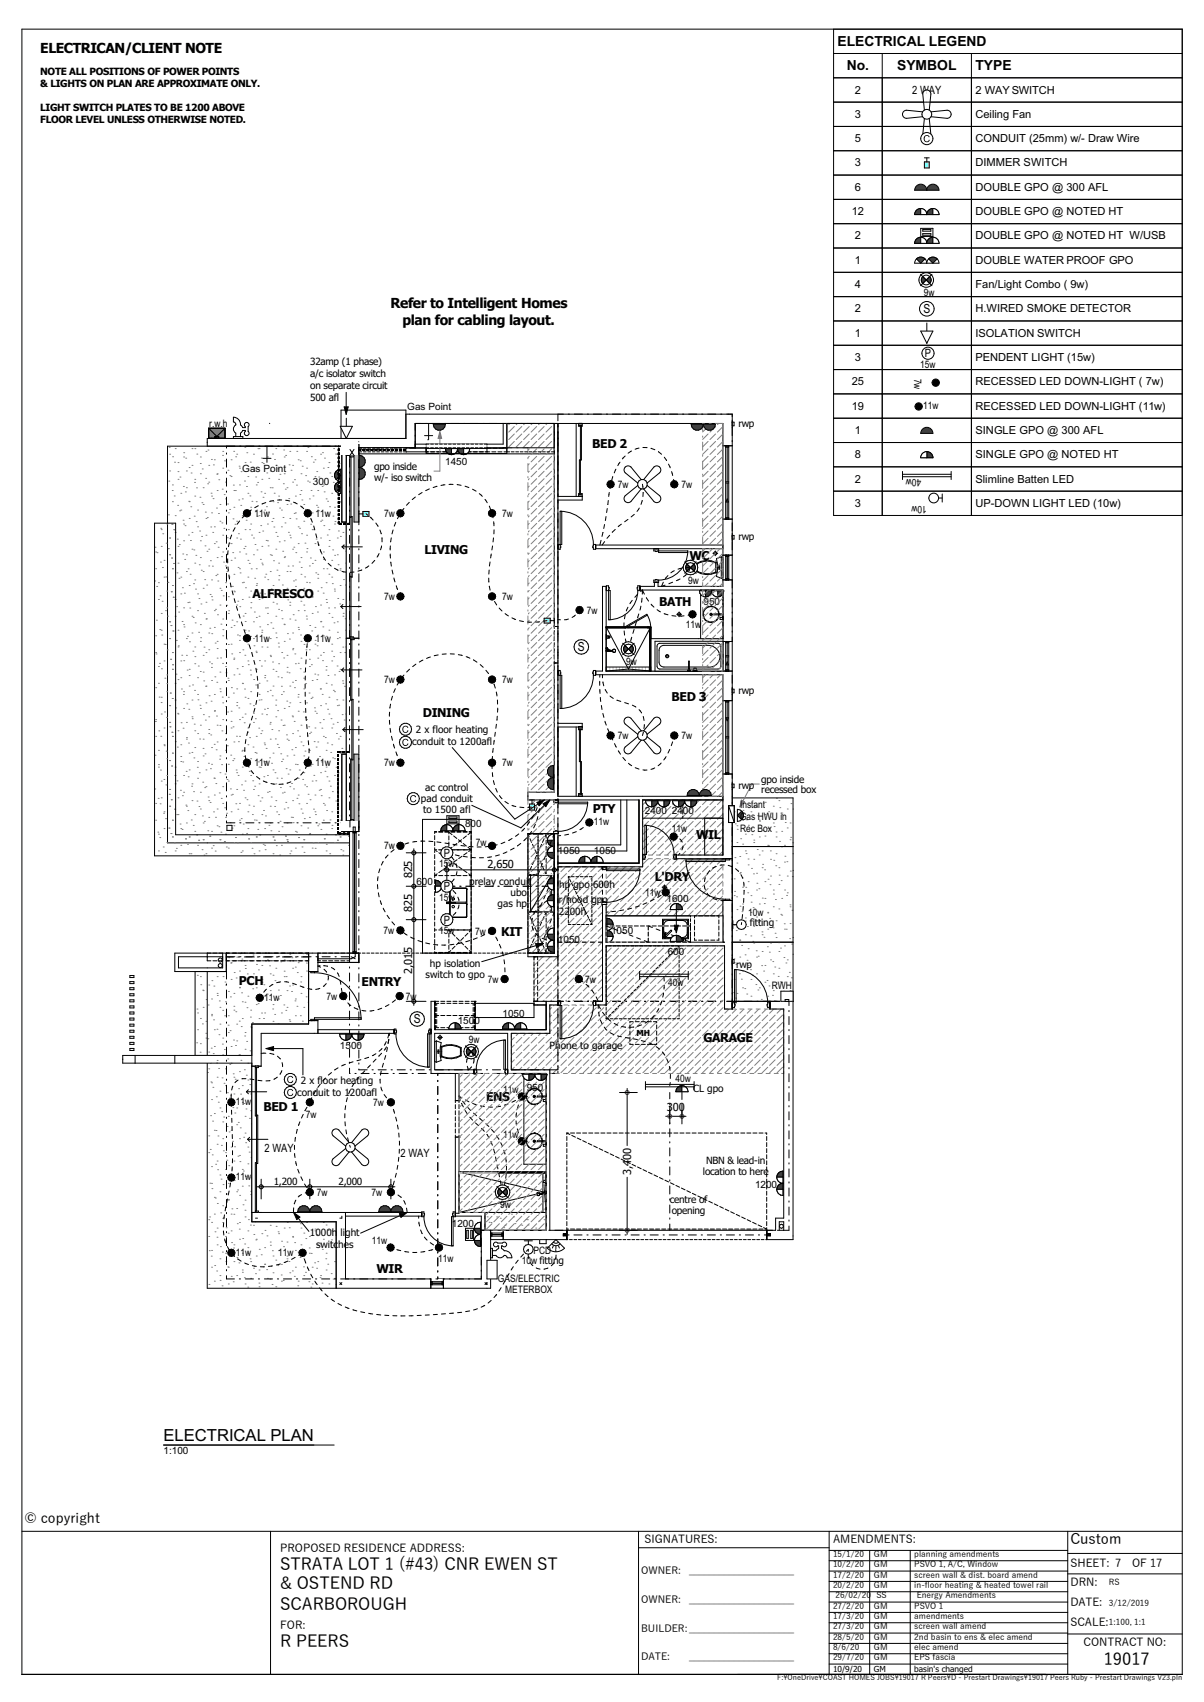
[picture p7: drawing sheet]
<svg xmlns="http://www.w3.org/2000/svg" width="297mm" height="420mm" viewBox="0 0 297 420" stroke-linecap="round" stroke-linejoin="round" font-family="sans-serif">
<defs><g id="words">
<g font-size="4.1">
<text x="40.3" y="355.6">ELECTRICAL PLAN</text>
<text x="69.1" y="387.5">STRATA LOT 1 (#43) CNR EWEN ST</text>
<text x="69.1" y="392.1">&amp; OSTEND RD</text>
<text x="69.1" y="397.4">SCARBOROUGH</text>
<text x="69.1" y="406.5">R PEERS</text>
<text x="272.3" y="411">19017</text>
</g>
<text font-size="3.6" x="264" y="381">Custom</text>
<g font-size="3.4">
<text x="206.6" y="11.3">ELECTRICAL LEGEND</text>
<text x="9.9" y="13.2">ELECTRICAN/CLIENT NOTE</text>
<text x="208.9" y="17.3">No.</text>
<text x="221.3" y="17.3">SYMBOL</text>
<text x="240.6" y="17.3">TYPE</text>
<text x="96.3" y="76.1">Refer to Intelligent Homes</text>
<text x="99.3" y="80.2">plan for cabling layout.</text>
<text x="6" y="375.8">© copyright</text>
</g>
<g font-size="3.1">
<text x="227.8" y="77.3">S</text>
<text x="142.5" y="160.7">S</text>
<text x="102.1" y="252.6">S</text>
</g>
<g font-size="3">
<text x="146.1" y="110.5">BED 2</text>
<text x="104.7" y="136.6">LIVING</text>
<text x="170.1" y="138.2">WC</text>
<text x="62.3" y="147.7">ALFRESCO</text>
<text x="162.6" y="149.6">BATH</text>
<text x="165.7" y="172.9">BED 3</text>
<text x="104.3" y="177">DINING</text>
<text x="146.2" y="200.7">PTY</text>
<text x="171.7" y="207">WIL</text>
<text x="161.5" y="217.3">L'DRY</text>
<text x="123.6" y="231.1">KIT</text>
<text x="58.9" y="243">PCH</text>
<text x="89.2" y="243.4">ENTRY</text>
<text x="173.6" y="257.1">GARAGE</text>
<text x="65" y="274">BED 1</text>
<text x="119.9" y="271.8">ENS</text>
<text x="92.9" y="314.2">WIR</text>
</g>
<g font-size="2.8">
<text x="225" y="23.2">2 WAY</text>
<text x="228.1" y="88.2">P</text>
<text x="109.5" y="211.4">P</text>
<text x="109.5" y="219.7">P</text>
<text x="109.5" y="227.9">P</text>
<text x="65.3" y="284.3">2 WAY</text>
<text x="98.8" y="285.5">2 WAY</text>
</g>
<g font-size="2.7">
<text x="210.9" y="23.1">2</text>
<text x="240.6" y="23.1">2 WAY SWITCH</text>
<text x="210.9" y="29.1">3</text>
<text x="240.6" y="29.1">Ceiling Fan</text>
<text x="210.9" y="35.1">5</text>
<text x="240.6" y="35.1">CONDUIT (25mm) w/- Draw Wire</text>
<text x="210.9" y="41.1">3</text>
<text x="240.6" y="41.1">DIMMER SWITCH</text>
<text x="210.9" y="47.1">6</text>
<text x="240.6" y="47.1">DOUBLE GPO @ 300 AFL</text>
<text x="210.1" y="53.1">12</text>
<text x="240.6" y="53.1">DOUBLE GPO @ NOTED HT</text>
<text x="210.9" y="59.1">2</text>
<text x="240.6" y="59.1">DOUBLE GPO @ NOTED HT W/USB</text>
<text x="210.9" y="65.1">1</text>
<text x="240.6" y="65.1">DOUBLE WATER PROOF GPO</text>
<text x="210.9" y="71.1">4</text>
<text x="240.6" y="71.1">Fan/Light Combo ( 9w)</text>
<text x="210.9" y="77.1">2</text>
<text x="240.6" y="77.1">H.WIRED SMOKE DETECTOR</text>
<text x="210.9" y="83.1">1</text>
<text x="240.6" y="83.1">ISOLATION SWITCH</text>
<text x="210.9" y="89.1">3</text>
<text x="240.6" y="89.1">PENDENT LIGHT (15w)</text>
<text x="210.1" y="95.1">25</text>
<text x="240.6" y="95.1">RECESSED LED DOWN-LIGHT ( 7w)</text>
<text x="210.1" y="101.1">19</text>
<text x="240.6" y="101.1">RECESSED LED DOWN-LIGHT (11w)</text>
<text x="210.9" y="107.1">1</text>
<text x="240.6" y="107.1">SINGLE GPO @ 300 AFL</text>
<text x="210.9" y="113.1">8</text>
<text x="240.6" y="113.1">SINGLE GPO @ NOTED HT</text>
<text x="210.9" y="119.1">2</text>
<text x="240.6" y="119.1">Slimline Batten LED</text>
<text x="210.9" y="125.1">3</text>
<text x="240.6" y="125.1">UP-DOWN LIGHT LED (10w)</text>
<text x="120.2" y="214.3">2,650</text>
<text x="101.7" y="216.7" transform="rotate(-90 101.7 216.7)">825</text>
<text x="101.7" y="224.9" transform="rotate(-90 101.7 224.9)">825</text>
<text x="101.7" y="240.2" transform="rotate(-90 101.7 240.2)">2,015</text>
<text x="164.5" y="274.2">300</text>
<text x="155.7" y="290" transform="rotate(-90 155.7 290)">3,400</text>
<text x="69.1" y="383">PROPOSED RESIDENCE ADDRESS:</text>
<text x="159" y="380.8">SIGNATURES:</text>
<text x="205.5" y="380.7">AMENDMENTS:</text>
<text x="264" y="386.8">SHEET: 7</text>
<text x="279.2" y="386.8">OF 17</text>
<text x="264" y="391.3">DRN:</text>
<text x="264" y="401.2">SCALE:</text>
<text x="264" y="396.2">DATE:</text>
<text x="69.1" y="402.1">FOR:</text>
<text x="267.3" y="406.2">CONTRACT NO:</text>
</g>
<g font-size="2.5">
<text x="9.9" y="18.4">NOTE ALL POSITIONS OF POWER POINTS</text>
<text x="9.9" y="21.4">&amp; LIGHTS ON PLAN ARE APPROXIMATE ONLY.</text>
<text x="9.9" y="27.3">LIGHT SWITCH PLATES TO BE 1200 ABOVE</text>
<text x="9.9" y="30.3">FLOOR LEVEL UNLESS OTHERWISE NOTED.</text>
<text x="227.9" y="73.1">9w</text>
<text x="76.5" y="90">32amp (1 phase)</text>
<text x="76.5" y="92.9">a/c isolator switch</text>
<text x="76.5" y="95.9">on separate circuit</text>
<text x="225.5" y="93.4" transform="rotate(90 225.5 93.4)">7w</text>
<text x="227" y="90.7">15w</text>
<text x="76.5" y="98.9">500 afl</text>
<text x="100.5" y="101.3">Gas Point</text>
<text x="227.7" y="101">11w</text>
<text x="51.6" y="105.3">r.w.h</text>
<text x="182.2" y="105.3">rwp</text>
<text x="59.8" y="116.5">Gas Point</text>
<text x="77.2" y="119.6">300</text>
<text x="92.3" y="115.9">gpo inside</text>
<text x="92.3" y="118.6">w/- iso switch</text>
<text x="109.8" y="114.7">1450</text>
<text x="227.3" y="118.3" transform="rotate(180 227.3 118.3)">40w</text>
<text x="152.4" y="120.4">7w</text>
<text x="168.1" y="120.4">7w</text>
<text x="228.6" y="124.9" transform="rotate(180 228.6 124.9)">10w</text>
<text x="62.8" y="127.6">11w</text>
<text x="77.8" y="127.6">11w</text>
<text x="94.7" y="127.6">7w</text>
<text x="123.9" y="127.6">7w</text>
<text x="182.2" y="133.3">rwp</text>
<text x="94.7" y="148.1">7w</text>
<text x="123.9" y="148.1">7w</text>
<text x="169.8" y="144.1">9w</text>
<text x="173.5" y="149.3">950</text>
<text x="144.7" y="151.4">7w</text>
<text x="169.2" y="154.9">11w</text>
<text x="62.8" y="158.4">11w</text>
<text x="77.8" y="158.4">11w</text>
<text x="154.5" y="164.2">9w</text>
<text x="94.7" y="168.6">7w</text>
<text x="123.9" y="168.6">7w</text>
<text x="182.2" y="171.2">rwp</text>
<text x="101.7" y="184">conduit to 1200afl</text>
<text x="102.6" y="181">2 x floor heating</text>
<text x="152.4" y="182.4">7w</text>
<text x="168.1" y="182.4">7w</text>
<text x="62.8" y="189.1">11w</text>
<text x="77.8" y="189.1">11w</text>
<text x="94.7" y="189.1">7w</text>
<text x="123.9" y="189.1">7w</text>
<text x="103.8" y="197.8">pad conduit</text>
<text x="104.9" y="195.2">ac control</text>
<text x="182.2" y="194.6">rwp</text>
<text x="187.8" y="193.1">gpo inside</text>
<text x="187.8" y="195.8">recessed box</text>
<text x="104.4" y="200.5">to 1500 afl</text>
<text x="146.5" y="203.6">11w</text>
<text x="159.1" y="200.9">2400</text>
<text x="165.7" y="200.9">2400</text>
<text x="182.5" y="199.4">Instant</text>
<text x="182.5" y="202.4">Gas HWU in</text>
<text x="94.7" y="209.6">7w</text>
<text x="114.7" y="204.2">800</text>
<text x="117.3" y="208.7">7w</text>
<text x="165.7" y="205.3">11w</text>
<text x="182.5" y="205.4">Rec Box</text>
<text x="108.3" y="214">15</text>
<text x="110.6" y="214">w</text>
<text x="137.6" y="210.8">1050</text>
<text x="146.5" y="210.8">1050</text>
<text x="102.7" y="218.3">600</text>
<text x="115.7" y="218.3">prelay conduit</text>
<text x="125.9" y="221.2">ubo</text>
<text x="137.9" y="219">hp gpo 600h</text>
<text x="159.1" y="221.1">11w</text>
<text x="108.3" y="222.3">15w</text>
<text x="122.7" y="223.8">gas hp</text>
<text x="137.9" y="222.8">r/hood gpo</text>
<text x="137.9" y="225.8">2200h</text>
<text x="164.4" y="222.7">1600</text>
<text x="184.6" y="226.2">10w</text>
<text x="94.6" y="230.5">7w</text>
<text x="108.3" y="230.5">15w</text>
<text x="117.2" y="230.6">7w</text>
<text x="137.6" y="232.7">1050</text>
<text x="150.7" y="230.4">1050</text>
<text x="185" y="228.5">fitting</text>
<text x="106" y="238.6">hp isolation</text>
<text x="164.7" y="235.6">600</text>
<text x="181.6" y="238.8">rwp</text>
<text x="105" y="241.2">switch to gpo</text>
<text x="120.3" y="242.5">7w</text>
<text x="144.3" y="242.5">7w</text>
<text x="164.8" y="243.3">40w</text>
<text x="190.4" y="244.1">RWH</text>
<text x="65.2" y="246.9">11w</text>
<text x="80.6" y="246.7">7w</text>
<text x="100.1" y="246.7">7w</text>
<text x="124" y="250.9">1050</text>
<text x="112.9" y="252.7">1500</text>
<text x="115.7" y="257.3">9w</text>
<text x="83.9" y="258.9">1500</text>
<text x="135.6" y="258.8">Phone to garage</text>
<text x="74.2" y="267.4">2 x floor heating</text>
<text x="124.1" y="269.7">11w</text>
<text x="129.9" y="269.1">950</text>
<text x="166.6" y="267">40w</text>
<text x="171" y="269.4">CL gpo</text>
<text x="58.2" y="272.7">11w</text>
<text x="73.3" y="270.4">conduit to 1200afl</text>
<text x="75.4" y="275.8">7w</text>
<text x="92.1" y="272.9">7w</text>
<text x="124.1" y="280.7">11w</text>
<text x="174.2" y="287.3">NBN &amp; lead-in</text>
<text x="58.2" y="291.3">11w</text>
<text x="67.5" y="292.5">1,200</text>
<text x="83.5" y="292.5">2,000</text>
<text x="173.4" y="290">location to here</text>
<text x="186.2" y="293.1">1200</text>
<text x="78.2" y="295.1">7w</text>
<text x="91.6" y="295.1">7w</text>
<text x="123.4" y="298.2">9w</text>
<text x="165.2" y="296.8">centre of</text>
<text x="165.7" y="299.5">opening</text>
<text x="76.5" y="305">1000h</text>
<text x="84" y="305">light</text>
<text x="111.5" y="302.8">1200</text>
<text x="58.2" y="309.9">11w</text>
<text x="68.6" y="309.9">11w</text>
<text x="78" y="308">switches</text>
<text x="91.7" y="306.9">11w</text>
<text x="108.1" y="311.4">11w</text>
<text x="128.7" y="311.8">10w fitting</text>
<text x="131.6" y="309.4">PCD</text>
<text x="122.8" y="316.5">GAS/ELECTRIC</text>
<text x="124.6" y="319">METERBOX</text>
<text x="40.3" y="358.8">1:100</text>
<text x="158.2" y="388.3">OWNER:</text>
<text x="170" y="388.3">_____________________</text>
<text x="158.2" y="395.6">OWNER:</text>
<text x="170" y="395.6">_____________________</text>
<text x="158.2" y="402.6">BUILDER:_____________________</text>
<text x="158.2" y="409.7">DATE:</text>
<text x="170" y="409.7">_____________________</text>
</g>
<g font-size="2.1">
<text x="157" y="255.7">MH</text>
<text x="205.5" y="384.2">15/1/20</text>
<text x="205.5" y="386.7">10/2/20</text>
<text x="205.5" y="389.3">17/2/20</text>
<text x="215.6" y="384.2">GM</text>
<text x="215.6" y="386.7">GM</text>
<text x="215.6" y="389.3">GM</text>
<text x="225.5" y="384.2">planning amendments</text>
<text x="225.5" y="386.7">PSVO 1, A/C, Window</text>
<text x="225.5" y="389.3">screen wall &amp; dist. board amend</text>
<text x="205.5" y="391.8">20/2/20</text>
<text x="206.1" y="394.4">26/02/20</text>
<text x="215.6" y="391.8">GM</text>
<text x="216.2" y="394.4">SS</text>
<text x="225.5" y="391.8">in-f</text>
<text x="226.1" y="394.4">Energy Amendments</text>
<text x="228.2" y="391.8">loor heating &amp; heated towel rail</text>
<text x="273.5" y="391.2">RS</text>
<text x="205.5" y="396.9">27/2/20</text>
<text x="205.5" y="399.5">17/3/20</text>
<text x="215.6" y="396.9">GM</text>
<text x="215.6" y="399.5">GM</text>
<text x="225.5" y="396.9">PSVO 1</text>
<text x="225.5" y="399.5">amendments</text>
<text x="273.5" y="396.3">3/12/2019</text>
<text x="273.5" y="401">1:100, 1:1</text>
<text x="205.5" y="402">27/3/20</text>
<text x="205.5" y="404.6">28/5/20</text>
<text x="205.5" y="407.1">8/6/20</text>
<text x="215.6" y="402">GM</text>
<text x="215.6" y="404.6">GM</text>
<text x="215.6" y="407.1">GM</text>
<text x="225.5" y="402">screen wall amend</text>
<text x="225.5" y="404.6">2nd basin to ens &amp; elec amend</text>
<text x="225.5" y="407.1">elec amend</text>
<text x="205.5" y="412.6">10/9/20</text>
<text x="205.5" y="409.8">29/7/20</text>
<text x="215.6" y="412.6">GM</text>
<text x="215.6" y="409.8">GM</text>
<text x="225.5" y="412.6">basin's changed</text>
<text x="225.5" y="409.8">EPS fascia</text>
</g>
<text font-size="1.8" x="191.7" y="414.5">F:\OneDrive\COAST HOMES JOBS\19017 R Peers\D - Prestart Drawings\19017 Peers Ruby - Prestart Drawings V23.pln</text>
</g></defs>
<g fill="none" stroke="#000" stroke-width=".25">
<path d="M5.4 7.2h286.2v406h-286.2zM205.6 13.2h86M205.6 7.2v120h12v-114M205.6 19.2h34M239.6 13.2v12h-34M205.6 31.2h12M205.6 37.2h12M205.6 43.2h12M205.6 49.2h12M205.6 55.2h12M205.6 61.2h12M205.6 67.2h12"/>
<path d="M205.6 73.2h12M205.6 79.2h12M205.6 85.2h12M205.6 91.2h12M205.6 97.2h12M205.6 103.2h12M205.6 109.2h12M205.6 115.2h12M205.6 121.2h12M5.4 377.9h286.2M66.7 377.9v35.3M157.5 377.9v35.3"/>
<path d="M204.5 377.9v35.3M263.4 377.9v35.3M157.5 381.9h47M204.5 397.9h58.9M204.5 395.3h58.9M204.5 392.8h58.9M204.5 390.2h58.9M204.5 387.7h58.9M204.5 385.1h58.9M204.5 382.6h58.9M214.5 382.6v30.6M224.5 382.6v30.6"/>
<path d="M263.4 383.3h28.2M263.4 388.4h28.2M204.5 408.1h58.9M204.5 405.5h58.9M204.5 403h58.9M204.5 400.4h58.9M204.5 410.6h58.9M263.4 403.2h28.2"/>
</g>
<g fill="#fff">
<path d="M227.8 22.7l.3-.4 .5-.1v6l-.6-1-.4-4z" fill-rule="evenodd"/>
<path d="M228.6 22.2l.5 .1 .4 .4 .1 .5-.4 4-.6 1z" fill-rule="evenodd"/>
<path d="M228.6 28.2l1.1-.6 3.9-.4 .5 .1 .4 .4 .1 .5z" fill-rule="evenodd"/>
<path d="M228.6 28.2h6l-.1 .5-.4 .4-.5 .1-3.9-.4z" fill-rule="evenodd"/>
<path d="M228.6 28.2l.6 1 .4 4-.1 .5-.4 .4-.5 .1z" fill-rule="evenodd"/>
<path d="M228.6 28.2v6l-.5-.1-.3-.4-.2-.5 .4-4z" fill-rule="evenodd"/>
<path d="M222.6 28.2h6l-1 .6-4 .4-.5-.1-.3-.4z" fill-rule="evenodd"/>
<path d="M222.8 27.7l.3-.4 .5-.1 4 .4 1 .6h-6z" fill-rule="evenodd"/>
<circle cx="228.6" cy="28.2" r="1.2"/>
</g>
<g fill="none" stroke="#000" stroke-width=".25">
<path d="M217.6 25.2h22v6h-22zM227.6 27.6l-4-.4a1 1 0 0 0-1 1 1 1 0 0 0 1 1l4-.4M228 27.2l-.4-4a1 1 0 0 1 1-1 1 1 0 0 1 1 1l-.4 4M228 29.2l-.4 4a1 1 0 0 0 1 1 1 1 0 0 0 1-1l-.4-4M229.7 27.6l3.9-.4a1 1 0 0 1 1 1 1 1 0 0 1-1 1l-3.9-.4"/>
<circle cx="228.6" cy="28.2" r="1.2"/>
</g>
<circle cx="228.6" cy="34.2" r="1.5" fill="#fff"/>
<g fill="none" stroke="#000" stroke-width=".25">
<path d="M217.6 31.2h22v6h-22zM228.1 34h.1"/>
<circle cx="228.6" cy="34.2" r="1.5"/>
</g>
<path d="M228.1 33.5l.8-.1 .4 .3-.2 .2a.6 .6 0 0 0-.9-.2 .6 .6 0 0 0-.1 .9l.3 .3a.5 .5 0 0 0 .7-.4h.3a.84 .84 0 0 1-1.4 .4 .84 .84 0 0 1 .1-1.4z" fill-rule="evenodd" fill="#000"/>
<path d="M228 40h1.2v1.5h-1.2z" fill-rule="evenodd" fill="#7fffff"/>
<path d="M217.6 37.2h22v6h-22zM228 40h1.2v1.5h-1.2zM228 39h1.2M228.6 39v1" fill="none" stroke="#000" stroke-width=".25"/>
<path d="M226.2 45.8a1.5 1.5 0 0 1 1.6-.2 1.5 1.5 0 0 1 .8 1.4h-3l.2-.7z" fill-rule="evenodd" fill="#3f3f3f"/>
<path d="M226.2 45.7a1.5 1.5 0 0 1 1.6-.1 1.5 1.5 0 0 1 .8 1.4h-3l.1-.5z" fill="none" stroke="#000" stroke-width=".25"/>
<path d="M229.2 45.8a1.5 1.5 0 0 1 1.6-.2 1.5 1.5 0 0 1 .8 1.4h-3l.2-.7z" fill-rule="evenodd" fill="#3f3f3f"/>
<path d="M217.6 43.2h22v6h-22zM229.2 45.7a1.5 1.5 0 0 1 1.6-.1 1.5 1.5 0 0 1 .8 1.4h-3l.1-.5z" fill="none" stroke="#000" stroke-width=".25"/>
<path d="M226.2 51.8a1.5 1.5 0 0 1 1.6-.2 1.5 1.5 0 0 1 .8 1.4h-3l.2-.7z" fill-rule="evenodd" fill="#fff"/>
<path d="M226.2 51.7a1.5 1.5 0 0 1 1.6-.1 1.5 1.5 0 0 1 .8 1.4h-3l.1-.5z" fill="none" stroke="#000" stroke-width=".25"/>
<path d="M226.1 51.9l1-.4v1.5h-1.5z" fill-rule="evenodd" fill="#3f3f3f"/>
<path d="M226.2 51.7l.9-.2v1.5h-1.5l.1-.5z" fill="none" stroke="#000" stroke-width=".25"/>
<path d="M227.1 51.5a1.5 1.5 0 0 1 1.5 1.5h-1.5z" fill-rule="evenodd" fill="#fff"/>
<path d="M227.1 51.5a1.5 1.5 0 0 1 1.5 1.5h-1.5z" fill="none" stroke="#000" stroke-width=".25"/>
<path d="M229.2 51.8a1.5 1.5 0 0 1 1.6-.2 1.5 1.5 0 0 1 .8 1.4h-3l.2-.7z" fill-rule="evenodd" fill="#fff"/>
<path d="M229.2 51.7a1.5 1.5 0 0 1 1.6-.1 1.5 1.5 0 0 1 .8 1.4h-3l.1-.5z" fill="none" stroke="#000" stroke-width=".25"/>
<path d="M229.1 51.9l1-.4v1.5h-1.5z" fill-rule="evenodd" fill="#3f3f3f"/>
<path d="M229.2 51.7l.9-.2v1.5h-1.5l.1-.5z" fill="none" stroke="#000" stroke-width=".25"/>
<path d="M230.1 51.5a1.5 1.5 0 0 1 1.5 1.5h-1.5z" fill-rule="evenodd" fill="#fff"/>
<path d="M217.6 49.2h22v6h-22zM230.1 51.5a1.5 1.5 0 0 1 1.5 1.5h-1.5z" fill="none" stroke="#000" stroke-width=".25"/>
<path d="M226.2 58.9a1.5 1.5 0 0 1 1.6-.2 1.5 1.5 0 0 1 .8 1.4h-3l.2-.7z" fill-rule="evenodd" fill="#fff"/>
<path d="M226.2 58.8a1.5 1.5 0 0 1 1.6-.1 1.5 1.5 0 0 1 .8 1.4h-3l.1-.5z" fill="none" stroke="#000" stroke-width=".25"/>
<path d="M226.1 59l1-.4v1.5h-1.5z" fill-rule="evenodd" fill="#3f3f3f"/>
<path d="M226.2 58.8l.9-.2v1.5h-1.5l.1-.5z" fill="none" stroke="#000" stroke-width=".25"/>
<path d="M227.1 58.6a1.5 1.5 0 0 1 1.5 1.5h-1.5z" fill-rule="evenodd" fill="#fff"/>
<path d="M227.1 58.6a1.5 1.5 0 0 1 1.5 1.5h-1.5z" fill="none" stroke="#000" stroke-width=".25"/>
<path d="M229.2 58.9a1.5 1.5 0 0 1 1.6-.2 1.5 1.5 0 0 1 .8 1.4h-3l.2-.7z" fill-rule="evenodd" fill="#fff"/>
<path d="M229.2 58.8a1.5 1.5 0 0 1 1.6-.1 1.5 1.5 0 0 1 .8 1.4h-3l.1-.5z" fill="none" stroke="#000" stroke-width=".25"/>
<path d="M229.1 59l1-.4v1.5h-1.5z" fill-rule="evenodd" fill="#3f3f3f"/>
<path d="M229.2 58.8l.9-.2v1.5h-1.5l.1-.5z" fill="none" stroke="#000" stroke-width=".25"/>
<path d="M230.1 58.6a1.5 1.5 0 0 1 1.5 1.5h-1.5z" fill-rule="evenodd" fill="#fff"/>
<path d="M230.1 58.6a1.5 1.5 0 0 1 1.5 1.5h-1.5z" fill="none" stroke="#000" stroke-width=".25"/>
<path d="M227.1 56.4h3v2h-3z" fill-rule="evenodd" fill="#fff"/>
<path d="M217.6 55.2h22v6h-22zM227.1 56.4h3v2h-3zM227.6 56.7h2v.4h-2zM227.6 57.7h2v.4h-2z" fill="none" stroke="#000" stroke-width=".25"/>
<path d="M226.2 63.8a1.5 1.5 0 0 1 1.6-.2 1.5 1.5 0 0 1 .8 1.4h-3l.2-.7z" fill-rule="evenodd" fill="#fff"/>
<path d="M226.2 63.7a1.5 1.5 0 0 1 1.6-.1 1.5 1.5 0 0 1 .8 1.4h-3l.1-.5z" fill="none" stroke="#000" stroke-width=".25"/>
<path d="M226.1 63.9a1.5 1.5 0 0 1 2.1 0l-1.1 1.1z" fill-rule="evenodd" fill="#3f3f3f"/>
<path d="M226.1 63.9a1.5 1.5 0 0 1 2.1 0l-1.1 1.1z" fill="none" stroke="#000" stroke-width=".25"/>
<path d="M229.2 63.8a1.5 1.5 0 0 1 1.6-.2 1.5 1.5 0 0 1 .8 1.4h-3l.2-.7z" fill-rule="evenodd" fill="#fff"/>
<path d="M229.2 63.7a1.5 1.5 0 0 1 1.6-.1 1.5 1.5 0 0 1 .8 1.4h-3l.1-.5z" fill="none" stroke="#000" stroke-width=".25"/>
<path d="M229.1 63.9a1.5 1.5 0 0 1 2.1 0l-1.1 1.1z" fill-rule="evenodd" fill="#3f3f3f"/>
<path d="M217.6 61.2h22v6h-22zM229.1 63.9a1.5 1.5 0 0 1 2.1 0l-1.1 1.1z" fill="none" stroke="#000" stroke-width=".25"/>
<circle cx="228.5" cy="69.1" r="1.8" fill="#fff"/>
<circle cx="228.5" cy="69.1" r="1.8" fill="none" stroke="#000" stroke-width=".25"/>
<circle cx="228.5" cy="69.1" r="1.2" fill="#fff"/>
<circle cx="228.5" cy="69.1" r="1.2" fill="none" stroke="#000" stroke-width=".25"/>
<path d="M227.6 68.2l.9 .9-.9 .8-.3-.5v-.6z" fill-rule="evenodd" fill="#3f3f3f"/>
<path d="M227.6 68.2l.9 .9-.9 .8-.3-.8z" fill="none" stroke="#000" stroke-width=".25"/>
<path d="M229.3 68.2l.3 .6v.6l-.3 .5-.8-.8z" fill-rule="evenodd" fill="#3f3f3f"/>
<path d="M217.6 67.2h22v6h-22zM227.1 67.7l2.8 2.8M229.3 68.2l.4 .9-.4 .8M229.9 67.7l-2.8 2.8" fill="none" stroke="#000" stroke-width=".25"/>
<circle cx="228.6" cy="76.2" r="1.8" fill="#fff"/>
<g fill="none" stroke="#000" stroke-width=".25">
<path d="M217.6 73.2h22v6h-22zM228.6 79.7v5"/>
<circle cx="228.6" cy="76.2" r="1.8"/>
</g>
<path d="M227.1 81.7h3l-1.5 3z" fill="#fff"/>
<path d="M217.6 79.2h22v6h-22zM227.1 81.7h3l-1.5 3z" fill="none" stroke="#000" stroke-width=".25"/>
<circle cx="228.9" cy="87.2" r="1.5" fill="#fff"/>
<g fill="none" stroke="#000" stroke-width=".25">
<path d="M217.6 85.2h22v18h-22zM217.6 91.2h22M217.6 97.2h22"/>
<circle cx="228.9" cy="87.2" r="1.5"/>
<circle cx="230.8" cy="94.4" r=".9"/>
<circle cx="226.6" cy="100.3" r=".9"/>
</g>
<g fill="#000">
<circle cx="230.8" cy="94.4" r=".9"/>
<circle cx="226.6" cy="100.3" r=".9"/>
</g>
<path d="M227.7 105.8a1.5 1.5 0 0 1 1.6-.2 1.5 1.5 0 0 1 .8 1.4h-3l.2-.7z" fill-rule="evenodd" fill="#3f3f3f"/>
<path d="M217.6 103.2h22v6h-22zM227.7 105.7a1.5 1.5 0 0 1 1.6-.1 1.5 1.5 0 0 1 .8 1.4h-3l.1-.5z" fill="none" stroke="#000" stroke-width=".25"/>
<path d="M227.7 111.8a1.5 1.5 0 0 1 1.6-.2 1.5 1.5 0 0 1 .8 1.4h-3l.2-.7z" fill-rule="evenodd" fill="#fff"/>
<path d="M227.7 111.7a1.5 1.5 0 0 1 1.6-.1 1.5 1.5 0 0 1 .8 1.4h-3l.1-.5z" fill="none" stroke="#000" stroke-width=".25"/>
<path d="M228.6 111.5a1.5 1.5 0 0 1 1.5 1.5h-1.5z" fill-rule="evenodd" fill="#3f3f3f"/>
<path d="M228.6 111.5a1.5 1.5 0 0 1 1.5 1.5h-1.5z" fill="none" stroke="#000" stroke-width=".25"/>
<path d="M227.6 111.9l1-.4v1.5h-1.5z" fill-rule="evenodd" fill="#fff"/>
<path d="M217.6 109.2h22v12h-22zM217.6 115.2h22M222.6 117.6h12M222.6 117h12M222.6 116.3v2M227.7 111.7l.9-.2v1.5h-1.5l.1-.5zM234.6 116.3v2" fill="none" stroke="#000" stroke-width=".25"/>
<circle cx="230.3" cy="122.9" r="1.2" fill="#fff"/>
<g fill="none" stroke="#000" stroke-width=".25">
<path d="M291.6 13.2v114h-74v-6h74M291.6 19.2h-52v108M239.6 25.2h52M239.6 31.2h52M239.6 37.2h52M239.6 43.2h52M239.6 49.2h52M239.6 55.2h52M239.6 61.2h52M239.6 67.2h52M239.6 73.2h52M239.6 79.2h52"/>
<path d="M239.6 85.2h52M239.6 91.2h52M239.6 97.2h52M239.6 103.2h52M239.6 109.2h52M239.6 115.2h52M231.5 122.9h.9M232.4 121.9v2"/>
<circle cx="230.3" cy="122.9" r="1.2"/>
</g>
<!-- layer: C1  CONCRETE-(floor slab) -->
<path d="M41.3 110.1h43v18.7h1.1v57.3h-1.1v19.1h1.9v2.8h-44.9z" fill-rule="evenodd" fill="#fff"/>
<g fill="none" stroke="#808080" stroke-width=".25">
<path d="M41.6 118.7h.1M41.7 110.4h.1M41.8 116.2h.1M41.8 112.1h.1M42.5 119.7h.1M42.6 112.7h.1M43.1 114.1h.1M43.2 110.7h.1M43.9 116.4h.1M43.9 118.3h.1M43.9 114.1h.1M44.4 117.7h.1"/>
<path d="M45.3 112.8h.1M45.3 111.7h.1M45.8 113.1h.1M46 116.2h.1M46.7 115.4h.1M47.1 116.7h.1M47.4 114.8h.1M47.4 110.7h.1M48 119h.1M48 118.3h.1M48.1 110.7h.1M48.6 112.1h.1"/>
<path d="M49.4 114.4h.1M49.4 116.9h.1M49.4 112.8h.1M49.9 115.7h.1M50.7 118h.1M50.8 111.4h.1M51.2 119.4h.1M51.3 111.1h.1M51.5 119h.1M51.5 114.8h.1M52.1 113.4h.1M52.6 114.7h.1"/>
<path d="M52.9 113.5h.1M53.5 117h.1M53.6 116.9h.1M54 118.4h.1M54.9 112.4h.1M54.9 115.5h.1M54.9 111.4h.1M55.4 113.7h.1M55.6 119h.1M56.2 116h.1M56.7 117.4h.1M57 117.6h.1"/>
<path d="M57 113.5h.1M57.6 119.7h.1M57.6 111.4h.1M58.1 112.7h.1M58.4 112.1h.1M59 115h.1M59.1 119.7h.1M59.1 115.5h.1M59.5 116.4h.1M60.3 118.7h.1M60.4 110.4h.1M60.5 114.1h.1"/>
<path d="M60.9 111.7h.1M61.1 117.6h.1M61.7 114h.1M62.2 115.4h.1M62.5 116.2h.1M62.5 112.1h.1M63.1 117.7h.1M63.2 119.7h.1M63.6 119.1h.1M63.6 110.7h.1M63.9 110.7h.1M64.5 113h.1"/>
<path d="M64.6 118.3h.1M64.6 114.1h.1M65 114.4h.1M65.8 116.7h.1M66 112.8h.1M66.3 118h.1M66.7 116.2h.1M67.2 112h.1M67.7 113.4h.1M68 114.8h.1M68 110.7h.1M68.6 115.7h.1"/>
<path d="M68.7 118.3h.1M69 117h.1M69.9 119.4h.1M70 111h.1M70.1 116.9h.1M70.1 112.8h.1M70.5 112.4h.1M71.3 114.7h.1M71.5 111.4h.1M71.8 116h.1M72.2 119h.1M72.2 114.8h.1"/>
<path d="M72.6 118.4h.1M73.1 119.7h.1M73.2 111.4h.1M73.6 113.5h.1M74.1 113.7h.1M74.2 116.9h.1M74.5 115h.1M75.4 117.4h.1M75.6 115.5h.1M75.6 111.4h.1M75.9 118.7h.1M76 110.4h.1"/>
<path d="M76.3 119h.1M76.8 112.7h.1M77.3 114h.1M77.7 117.6h.1M77.7 113.5h.1M78.1 116.4h.1M78.6 117.7h.1M79.1 112.1h.1M79.6 111.7h.1M79.8 119.7h.1M79.8 115.5h.1M80 113h.1"/>
<path d="M80.9 115.4h.1M81.1 114.1h.1M81.4 116.7h.1M81.8 117.6h.1M82.2 119h.1M82.3 110.7h.1M82.8 112h.1M83.2 116.2h.1M83.2 112.1h.1M83.6 114.4h.1M83.9 119.7h.1M84.1 115.7h.1"/>
<path d="M38.2 135h.1M38.4 136.2h.1M38.7 136.4h.1M39.6 138.7h.1M39.7 130.4h.1M39.8 134.8h.1M39.8 130.7h.1M40.1 131.7h.1M40.5 138.3h.1M41 134h.1M41.2 129.3h.1M41.5 135.4h.1"/>
<path d="M41.6 127.1h.1M41.8 136.9h.1M41.8 132.8h.1M42.3 137.7h.1M42.4 129.4h.1M42.5 121h.1M42.5 123.8h.1M42.8 139h.1M42.9 130.7h.1M43 122.4h.1M43.2 131.4h.1M43.2 127.2h.1"/>
<path d="M43.7 133h.1M43.8 124.7h.1M43.9 139h.1M43.9 134.8h.1M44.2 134.4h.1M44.3 126.1h.1M44.6 125.9h.1M44.6 121.7h.1M45.1 136.7h.1M45.2 128.4h.1M45.2 120h.1M45.3 133.5h.1"/>
<path d="M45.3 129.3h.1M45.6 138h.1M45.6 129.7h.1M45.7 121.4h.1M46 136.9h.1M46 120.4h.1M46.5 132h.1M46.6 123.7h.1M46.7 127.9h.1M46.7 123.8h.1M47 133.4h.1M47.1 125.1h.1"/>
<path d="M47.4 135.5h.1M47.4 131.4h.1M47.8 135.7h.1M47.9 127.4h.1M48 139h.1M48 122.4h.1M48.3 137h.1M48.4 128.7h.1M48.5 120.4h.1M48.7 130h.1M48.7 125.9h.1M49.2 139.4h.1"/>
<path d="M49.2 131h.1M49.3 122.7h.1M49.4 137.6h.1M49.4 133.5h.1M49.7 132.4h.1M49.8 124.1h.1M50.1 124.5h.1M50.1 120.4h.1M50.6 134.7h.1M50.7 126.4h.1M50.8 132.1h.1M50.8 127.9h.1"/>
<path d="M51.1 136h.1M51.1 127.7h.1M51.5 139.7h.1M51.5 135.5h.1M51.9 138.4h.1M52 130h.1M52.1 121.7h.1M52.2 126.6h.1M52.2 122.4h.1M52.4 139.7h.1M52.5 131.4h.1M52.6 123.1h.1"/>
<path d="M52.9 134.1h.1M52.9 130h.1M53.3 133.7h.1M53.4 125.4h.1M53.6 137.6h.1M53.6 121h.1M53.8 135h.1M53.9 126.7h.1M54.3 128.6h.1M54.3 124.5h.1M54.7 137.4h.1M54.7 129h.1"/>
<path d="M54.8 120.7h.1M54.9 136.2h.1M54.9 132.1h.1M55.1 138.7h.1M55.2 130.4h.1M55.3 122.1h.1M55.6 139.7h.1M55.6 123.1h.1M56.1 132.7h.1M56.1 124.4h.1M56.3 130.7h.1M56.3 126.6h.1"/>
<path d="M56.6 134h.1M56.6 125.7h.1M57 138.3h.1M57 134.1h.1M57.4 136.4h.1M57.5 128h.1M57.7 125.2h.1M57.7 121h.1M57.9 137.7h.1M58 129.4h.1M58.1 121.1h.1M58.4 132.8h.1"/>
<path d="M58.4 128.6h.1M58.8 131.7h.1M58.9 123.4h.1M59.1 136.2h.1M59.3 133h.1M59.4 124.7h.1M59.8 127.2h.1M59.8 123.1h.1M60.2 135.4h.1M60.2 127h.1M60.5 134.8h.1M60.5 130.7h.1"/>
<path d="M60.6 136.7h.1M60.7 128.4h.1M60.8 120.1h.1M61.1 138.3h.1M61.1 121.7h.1M61.5 139h.1M61.6 130.7h.1M61.6 122.4h.1M61.8 129.3h.1M61.8 125.2h.1M62.1 132h.1M62.1 123.7h.1"/>
<path d="M62.5 136.9h.1M62.5 132.8h.1M62.9 134.4h.1M63 126h.1M63.2 123.8h.1M63.4 135.7h.1M63.5 127.4h.1M63.9 131.4h.1M63.9 127.2h.1M64.2 138h.1M64.3 129.7h.1M64.4 121.4h.1"/>
<path d="M64.6 139h.1M64.6 134.8h.1M64.7 139.4h.1M64.8 131h.1M64.9 122.7h.1M65.3 125.9h.1M65.3 121.7h.1M65.6 133.4h.1M65.7 125h.1M66 133.5h.1M66 129.3h.1M66.1 134.7h.1"/>
<path d="M66.2 126.4h.1M66.7 136.9h.1M66.7 120.4h.1M67 137h.1M67.1 128.7h.1M67.1 120.4h.1M67.4 127.9h.1M67.4 123.8h.1M67.5 138.4h.1M67.6 130h.1M67.6 121.7h.1M68 135.5h.1"/>
<path d="M68 131.4h.1M68.4 132.4h.1M68.5 124h.1M68.7 139h.1M68.7 122.4h.1M68.9 133.7h.1M69 125.4h.1M69.4 130h.1M69.4 125.9h.1M69.7 136h.1M69.8 127.7h.1M70.1 137.6h.1"/>
<path d="M70.1 133.5h.1M70.2 137.4h.1M70.3 129h.1M70.4 120.7h.1M70.8 124.5h.1M70.8 120.4h.1M71.1 139.7h.1M71.1 131.4h.1M71.2 123h.1M71.5 132.1h.1M71.5 127.9h.1M71.6 132.7h.1"/>
<path d="M71.7 124.4h.1M72.2 139.7h.1M72.2 135.5h.1M72.5 135h.1M72.6 126.7h.1M72.9 126.6h.1M72.9 122.4h.1M73 136.4h.1M73 128h.1M73.6 134.1h.1M73.6 130h.1M73.8 138.7h.1"/>
<path d="M73.9 130.4h.1M74 122h.1M74.2 137.6h.1M74.2 121h.1M74.4 131.7h.1M74.5 123.4h.1M74.9 128.6h.1M74.9 124.5h.1M75.2 134h.1M75.3 125.7h.1M75.6 136.2h.1M75.6 132.1h.1"/>
<path d="M75.7 135.4h.1M75.8 127h.1M76.3 139.7h.1M76.3 123.1h.1M76.6 137.7h.1M76.6 129.4h.1M76.7 121h.1M77 130.7h.1M77 126.6h.1M77.1 139h.1M77.1 130.7h.1M77.2 122.4h.1"/>
<path d="M77.7 138.3h.1M77.7 134.1h.1M78 133h.1M78.1 124.7h.1M78.4 125.2h.1M78.4 121h.1M78.5 134.4h.1M78.5 126h.1M79.1 132.8h.1M79.1 128.6h.1M79.3 136.7h.1M79.4 128.4h.1"/>
<path d="M79.5 120h.1M79.8 136.2h.1M79.8 138h.1M79.9 129.7h.1M80 121.4h.1M80.5 127.2h.1M80.5 123.1h.1M80.7 132h.1M80.8 123.7h.1M81.1 134.8h.1M81.1 130.7h.1M81.2 133.4h.1"/>
<path d="M81.3 125h.1M81.8 138.3h.1M81.8 121.7h.1M82.1 135.7h.1M82.1 127.4h.1M82.5 129.3h.1M82.5 125.2h.1M82.5 137h.1M82.6 128.7h.1M82.7 120.4h.1M83.2 136.9h.1M83.2 132.8h.1"/>
<path d="M83.4 139.4h.1M83.5 131h.1M83.6 122.7h.1M83.9 123.8h.1M84 132.4h.1M84 124h.1M84.6 131.4h.1M84.8 134.7h.1M85.3 139h.1M85.3 134.8h.1M85.3 136h.1M38.2 143.4h.1"/>
<path d="M38.4 156.9h.1M38.4 140.3h.1M38.6 153h.1M38.7 144.7h.1M39.1 147.9h.1M39.1 143.8h.1M39.4 155.4h.1M39.5 147h.1M39.8 155.5h.1M39.8 151.4h.1M39.9 156.7h.1M40 148.4h.1"/>
<path d="M40.1 140h.1M40.5 159h.1M40.5 142.4h.1M40.7 159h.1M40.8 150.7h.1M40.9 142.4h.1M41.2 150h.1M41.2 145.9h.1M41.3 152h.1M41.4 143.7h.1M41.8 157.6h.1M41.8 153.4h.1"/>
<path d="M42.2 154.4h.1M42.2 146h.1M42.5 144.5h.1M42.5 140.3h.1M42.7 155.7h.1M42.7 147.4h.1M43.2 152.1h.1M43.2 147.9h.1M43.5 158h.1M43.6 149.7h.1M43.7 141.4h.1M43.9 159.7h.1"/>
<path d="M43.9 155.5h.1M44 159.4h.1M44.1 151h.1M44.1 142.7h.1M44.6 146.6h.1M44.6 142.4h.1M44.9 153.4h.1M45 145h.1M45.3 154.1h.1M45.3 150h.1M45.4 154.7h.1M45.5 146.4h.1"/>
<path d="M46 157.6h.1M46 141h.1M46.2 157h.1M46.3 148.7h.1M46.4 140.4h.1M46.7 148.6h.1M46.7 144.5h.1M46.7 158.4h.1M46.8 150h.1M46.9 141.7h.1M47.4 156.2h.1M47.4 152.1h.1"/>
<path d="M47.7 152.4h.1M47.7 144h.1M48 159.7h.1M48 143.1h.1M48.2 153.7h.1M48.2 145.4h.1M48.7 150.7h.1M48.7 146.6h.1M49 156h.1M49.1 147.7h.1M49.4 158.3h.1M49.4 154.1h.1"/>
<path d="M49.5 157.4h.1M49.6 149h.1M49.6 140.7h.1M50.1 145.2h.1M50.1 141h.1M50.3 159.7h.1M50.4 151.4h.1M50.5 143h.1M50.8 152.8h.1M50.8 148.6h.1M50.9 152.7h.1M51 144.4h.1"/>
<path d="M51.5 156.2h.1M51.7 155h.1M51.8 146.7h.1M52.2 147.2h.1M52.2 143.1h.1M52.2 156.4h.1M52.3 148h.1M52.9 154.8h.1M52.9 150.7h.1M53.1 158.7h.1M53.2 150.4h.1M53.2 142h.1"/>
<path d="M53.6 158.3h.1M53.6 141.7h.1M53.6 151.7h.1M53.7 143.4h.1M54.3 149.3h.1M54.3 145.2h.1M54.5 154h.1M54.6 145.7h.1M54.9 156.9h.1M54.9 152.8h.1M55 155.4h.1M55.1 147h.1"/>
<path d="M55.6 143.8h.1M55.8 157.7h.1M55.9 149.4h.1M56 141h.1M56.3 159h.1M56.3 151.4h.1M56.3 147.2h.1M56.4 150.7h.1M56.5 142.4h.1M57 159h.1M57 154.8h.1M57.2 153h.1"/>
<path d="M57.3 144.7h.1M57.7 145.9h.1M57.7 141.7h.1M57.7 154.4h.1M57.8 146h.1M58.4 153.4h.1M58.4 149.3h.1M58.6 156.7h.1M58.7 148.4h.1M58.7 140h.1M59.1 158h.1M59.1 156.9h.1"/>
<path d="M59.1 140.3h.1M59.1 149.7h.1M59.2 141.4h.1M59.8 147.9h.1M59.8 143.8h.1M60 152h.1M60.1 143.7h.1M60.5 155.5h.1M60.5 151.4h.1M60.5 153.4h.1M60.6 145h.1M61.1 159h.1"/>
<path d="M61.1 142.4h.1M61.3 155.7h.1M61.4 147.4h.1M61.8 157h.1M61.8 150h.1M61.8 145.9h.1M61.9 148.7h.1M62 140.4h.1M62.5 157.6h.1M62.5 153.4h.1M62.7 159.4h.1M62.7 151h.1"/>
<path d="M62.8 142.7h.1M63.2 144.5h.1M63.2 140.3h.1M63.2 152.4h.1M63.3 144h.1M63.9 152.1h.1M63.9 147.9h.1M64.1 154.7h.1M64.2 146.4h.1M64.6 156h.1M64.6 159.7h.1M64.6 155.5h.1"/>
<path d="M64.6 147.7h.1M65.3 146.6h.1M65.3 142.4h.1M65.4 158.4h.1M65.5 150h.1M65.6 141.7h.1M65.9 159.7h.1M66 154.1h.1M66 150h.1M66 151.4h.1M66.1 143h.1M66.7 157.6h.1"/>
<path d="M66.7 141h.1M66.8 153.7h.1M66.9 145.4h.1M67.3 155h.1M67.4 148.6h.1M67.4 144.5h.1M67.4 146.7h.1M68 156.2h.1M68 152.1h.1M68.2 157.4h.1M68.2 149h.1M68.3 140.7h.1"/>
<path d="M68.6 158.7h.1M68.7 150.4h.1M68.7 159.7h.1M68.7 143.1h.1M68.8 142h.1M69.4 150.7h.1M69.4 146.6h.1M69.6 152.7h.1M69.7 144.4h.1M70.1 154h.1M70.1 158.3h.1M70.1 154.1h.1"/>
<path d="M70.1 145.7h.1M70.8 145.2h.1M70.8 141h.1M70.9 156.4h.1M71 148h.1M71.4 157.7h.1M71.5 149.4h.1M71.5 152.8h.1M71.5 148.6h.1M71.6 141h.1M72.2 156.2h.1M72.3 151.7h.1"/>
<path d="M72.4 143.4h.1M72.8 153h.1M72.9 147.2h.1M72.9 143.1h.1M72.9 144.7h.1M73.6 154.8h.1M73.6 150.7h.1M73.7 155.4h.1M73.7 147h.1M74.1 156.7h.1M74.2 148.4h.1M74.2 158.3h.1"/>
<path d="M74.2 141.7h.1M74.3 140h.1M74.9 149.3h.1M74.9 145.2h.1M75 159h.1M75.1 150.7h.1M75.1 142.4h.1M75.6 152h.1M75.6 156.9h.1M75.6 152.8h.1M75.6 143.7h.1M76.3 143.8h.1"/>
<path d="M76.4 154.4h.1M76.5 146h.1M76.9 155.7h.1M77 147.4h.1M77 151.4h.1M77 147.2h.1M77.7 159h.1M77.7 154.8h.1M77.7 158h.1M77.8 149.7h.1M77.9 141.4h.1M78.2 159.4h.1"/>
<path d="M78.3 151h.1M78.4 145.9h.1M78.4 141.7h.1M78.4 142.7h.1M79.1 153.4h.1M79.1 149.3h.1M79.2 145h.1M79.6 154.7h.1M79.7 146.4h.1M79.8 156.9h.1M79.8 140.3h.1M80.5 147.9h.1"/>
<path d="M80.5 143.8h.1M80.5 157h.1M80.6 148.7h.1M80.6 140.4h.1M81 158.4h.1M81.1 150h.1M81.1 141.7h.1M81.1 155.5h.1M81.1 151.4h.1M81.8 159h.1M81.8 142.4h.1M81.9 152.4h.1"/>
<path d="M82 144h.1M82.4 153.7h.1M82.5 145.4h.1M82.5 150h.1M82.5 145.9h.1M83.2 157.6h.1M83.2 153.4h.1M83.2 156h.1M83.3 147.7h.1M83.7 157.4h.1M83.8 149h.1M83.9 140.7h.1"/>
<path d="M83.9 144.5h.1M83.9 140.3h.1M84.6 159.7h.1M84.6 152.1h.1M84.6 147.9h.1M84.6 151.4h.1M84.7 143h.1M85.1 152.7h.1M85.2 144.4h.1M85.3 159.7h.1M85.3 155.5h.1M38.3 178h.1"/>
<path d="M38.4 177.6h.1M38.4 161h.1M38.4 169.7h.1M38.5 161.4h.1M39.1 168.6h.1M39.1 164.5h.1M39.3 172h.1M39.3 163.7h.1M39.7 173.4h.1M39.8 176.2h.1M39.8 172.1h.1M39.8 165h.1"/>
<path d="M40.5 179.6h.1M40.5 163.1h.1M40.6 175.7h.1M40.7 167.4h.1M41.1 177h.1M41.2 170.7h.1M41.2 166.5h.1M41.2 168.7h.1M41.2 160.4h.1M41.8 178.3h.1M41.8 174.1h.1M41.9 179.4h.1"/>
<path d="M42 171h.1M42.1 162.7h.1M42.5 172.4h.1M42.5 165.2h.1M42.5 161h.1M42.6 164h.1M43.2 172.8h.1M43.2 168.6h.1M43.3 174.7h.1M43.4 166.4h.1M43.8 176h.1M43.9 167.7h.1"/>
<path d="M43.9 176.2h.1M44.6 167.2h.1M44.6 163.1h.1M44.7 178.4h.1M44.8 170h.1M44.8 161.7h.1M45.2 179.7h.1M45.2 171.4h.1M45.3 174.8h.1M45.3 170.7h.1M45.3 163h.1M46 178.3h.1"/>
<path d="M46 161.7h.1M46.1 173.7h.1M46.2 165.4h.1M46.6 175h.1M46.7 166.7h.1M46.7 169.3h.1M46.7 165.2h.1M47.4 176.9h.1M47.4 172.8h.1M47.4 177.4h.1M47.5 169h.1M47.6 160.7h.1"/>
<path d="M47.9 178.7h.1M48 170.4h.1M48 163.8h.1M48.1 162h.1M48.7 171.4h.1M48.7 167.2h.1M48.8 172.7h.1M48.9 164.4h.1M49.3 174h.1M49.4 165.7h.1M49.4 179h.1M49.4 174.8h.1"/>
<path d="M50.1 165.9h.1M50.1 161.7h.1M50.2 176.4h.1M50.2 168h.1M50.7 177.7h.1M50.7 169.4h.1M50.8 173.4h.1M50.8 169.3h.1M50.8 161h.1M51.5 176.9h.1M51.5 160.3h.1M51.6 171.7h.1"/>
<path d="M51.7 163.4h.1M52.1 173h.1M52.2 164.7h.1M52.2 167.9h.1M52.2 163.8h.1M52.9 175.5h.1M52.9 171.4h.1M52.9 175.4h.1M53 167h.1M53.4 176.7h.1M53.5 168.4h.1M53.6 179h.1"/>
<path d="M53.6 162.4h.1M53.6 160h.1M54.3 179h.1M54.3 170h.1M54.3 165.9h.1M54.3 170.7h.1M54.4 162.4h.1M54.8 172h.1M54.9 163.7h.1M54.9 177.6h.1M54.9 173.4h.1M55.6 164.5h.1"/>
<path d="M55.6 160.3h.1M55.7 174.4h.1M55.7 166h.1M56.2 175.7h.1M56.2 167.4h.1M56.3 172.1h.1M56.3 167.9h.1M57 178h.1M57 179.6h.1M57 175.5h.1M57.1 169.7h.1M57.2 161.4h.1"/>
<path d="M57.5 179.4h.1M57.6 171h.1M57.6 162.7h.1M57.7 166.5h.1M57.7 162.4h.1M58.4 174.1h.1M58.4 170h.1M58.4 173.4h.1M58.5 165h.1M58.9 174.7h.1M59 166.4h.1M59.1 177.6h.1"/>
<path d="M59.1 161h.1M59.7 177h.1M59.8 168.6h.1M59.8 164.5h.1M59.8 168.7h.1M59.9 160.4h.1M60.2 178.4h.1M60.3 170h.1M60.4 161.7h.1M60.5 176.2h.1M60.5 172.1h.1M61.1 179.6h.1"/>
<path d="M61.1 163.1h.1M61.2 172.4h.1M61.2 164h.1M61.7 173.7h.1M61.7 165.4h.1M61.8 170.7h.1M61.8 166.5h.1M62.5 176h.1M62.5 178.3h.1M62.5 174.1h.1M62.6 167.7h.1M63 177.4h.1"/>
<path d="M63.1 169h.1M63.1 160.7h.1M63.2 165.2h.1M63.2 161h.1M63.8 179.7h.1M63.9 172.8h.1M63.9 168.6h.1M63.9 171.4h.1M64 163h.1M64.4 172.7h.1M64.5 164.4h.1M64.6 176.2h.1"/>
<path d="M65.2 175h.1M65.3 167.2h.1M65.3 163.1h.1M65.3 166.7h.1M65.7 176.4h.1M65.8 168h.1M66 174.8h.1M66 170.7h.1M66.6 178.7h.1M66.7 170.4h.1M66.7 178.3h.1M66.7 161.7h.1"/>
<path d="M66.7 162h.1M67.1 171.7h.1M67.2 163.4h.1M67.4 169.3h.1M67.4 165.2h.1M68 174h.1M68 176.9h.1M68 172.8h.1M68.1 165.7h.1M68.5 175.4h.1M68.6 167h.1M68.7 163.8h.1"/>
<path d="M69.3 177.7h.1M69.4 169.4h.1M69.4 171.4h.1M69.4 167.2h.1M69.5 161h.1M69.8 179h.1M69.9 170.7h.1M70 162.4h.1M70.1 179h.1M70.1 174.8h.1M70.7 173h.1M70.8 165.9h.1"/>
<path d="M70.8 161.7h.1M70.8 164.7h.1M71.2 174.4h.1M71.3 166h.1M71.5 173.4h.1M71.5 169.3h.1M72.1 176.7h.1M72.2 168.3h.1M72.2 176.9h.1M72.2 160.3h.1M72.2 160h.1M72.6 178h.1"/>
<path d="M72.6 169.7h.1M72.7 161.4h.1M72.9 167.9h.1M72.9 163.8h.1M73.5 172h.1M73.6 175.5h.1M73.6 171.4h.1M73.6 163.7h.1M74 173.4h.1M74.1 165h.1M74.2 179h.1M74.2 162.4h.1"/>
<path d="M74.8 175.7h.1M74.9 167.3h.1M74.9 170h.1M74.9 165.9h.1M75.3 177h.1M75.4 168.7h.1M75.5 160.4h.1M75.6 177.6h.1M75.6 173.4h.1M76.2 179.3h.1M76.2 171h.1M76.3 164.5h.1"/>
<path d="M76.3 160.3h.1M76.3 162.7h.1M76.7 172.4h.1M76.8 164h.1M77 172.1h.1M77 167.9h.1M77.6 174.7h.1M77.7 166.3h.1M77.7 179.6h.1M77.7 175.5h.1M78.1 176h.1M78.1 167.7h.1"/>
<path d="M78.4 166.5h.1M78.4 162.4h.1M78.9 178.3h.1M79 170h.1M79.1 161.7h.1M79.1 174.1h.1M79.1 170h.1M79.4 179.7h.1M79.5 171.4h.1M79.6 163h.1M79.8 177.6h.1M79.8 161h.1"/>
<path d="M80.3 173.7h.1M80.4 165.3h.1M80.5 168.6h.1M80.5 164.5h.1M80.8 175h.1M80.9 166.7h.1M81.1 176.2h.1M81.1 172.1h.1M81.7 177.3h.1M81.7 169h.1M81.8 160.7h.1M81.8 179.6h.1"/>
<path d="M81.8 163.1h.1M82.1 178.7h.1M82.2 170.4h.1M82.3 162h.1M82.5 170.7h.1M82.5 166.5h.1M83.1 172.7h.1M83.2 164.3h.1M83.2 178.3h.1M83.2 174.1h.1M83.6 174h.1M83.6 165.7h.1"/>
<path d="M83.9 165.2h.1M83.9 161h.1M84.4 176.3h.1M84.5 168h.1M84.6 172.8h.1M84.6 168.6h.1M84.9 177.7h.1M85 169.4h.1M85.1 161h.1M85.3 176.2h.1M38.2 194.7h.1M38.2 186.4h.1"/>
<path d="M38.4 198.3h.1M38.4 181.7h.1M39 197h.1M39.1 189.3h.1M39.1 185.2h.1M39.1 188.7h.1M39.2 180.4h.1M39.5 198.4h.1M39.6 190h.1M39.7 181.7h.1M39.8 196.9h.1M39.8 192.7h.1"/>
<path d="M40.4 192.3h.1M40.5 183.8h.1M40.5 184h.1M40.9 193.7h.1M41 185.4h.1M41.2 191.4h.1M41.2 187.2h.1M41.8 196h.1M41.8 187.7h.1M41.8 198.9h.1M41.8 194.8h.1M42.2 197.4h.1"/>
<path d="M42.3 189h.1M42.4 180.7h.1M42.5 185.9h.1M42.5 181.7h.1M43.1 199.7h.1M43.2 191.3h.1M43.2 193.4h.1M43.2 189.3h.1M43.3 183h.1M43.7 192.7h.1M43.7 184.4h.1M43.9 196.9h.1"/>
<path d="M43.9 180.3h.1M44.5 195h.1M44.6 186.7h.1M44.6 187.9h.1M44.6 183.8h.1M45 196.4h.1M45.1 188h.1M45.3 195.5h.1M45.3 191.4h.1M45.8 198.7h.1M45.9 190.3h.1M46 198.9h.1"/>
<path d="M46 182.4h.1M46 182h.1M46.4 191.7h.1M46.5 183.4h.1M46.7 190h.1M46.7 185.9h.1M47.3 194h.1M47.3 185.7h.1M47.4 197.6h.1M47.4 193.4h.1M47.7 195.4h.1M47.8 187h.1"/>
<path d="M48 184.5h.1M48 180.3h.1M48.6 197.7h.1M48.7 189.3h.1M48.7 192.1h.1M48.7 187.9h.1M48.8 181h.1M49.1 199h.1M49.2 190.7h.1M49.2 182.4h.1M49.4 199.6h.1M49.4 195.5h.1"/>
<path d="M50 193h.1M50.1 184.7h.1M50.1 186.5h.1M50.1 182.4h.1M50.5 194.4h.1M50.6 186h.1M50.8 194.1h.1M50.8 190h.1M51.3 196.7h.1M51.4 188.3h.1M51.5 197.6h.1M51.5 181h.1"/>
<path d="M51.5 180h.1M51.8 198h.1M51.9 189.7h.1M52 181.4h.1M52.2 188.6h.1M52.2 184.5h.1M52.8 192h.1M52.8 183.7h.1M52.9 196.2h.1M52.9 192.1h.1M53.2 193.4h.1M53.3 185h.1"/>
<path d="M53.6 199.6h.1M53.6 183.1h.1M54.1 195.7h.1M54.2 187.3h.1M54.3 190.7h.1M54.3 186.5h.1M54.6 197h.1M54.7 188.7h.1M54.7 180.4h.1M54.9 198.3h.1M54.9 194.1h.1M55.4 199.3h.1"/>
<path d="M55.5 191h.1M55.6 182.7h.1M55.6 185.2h.1M55.6 181h.1M56 192.4h.1M56.1 184h.1M56.3 192.7h.1M56.3 188.6h.1M56.8 194.7h.1M56.9 186.3h.1M57 196.2h.1M57.3 196h.1"/>
<path d="M57.4 187.7h.1M57.7 187.2h.1M57.7 183.1h.1M58.2 198.3h.1M58.3 190h.1M58.3 181.7h.1M58.4 194.8h.1M58.4 190.7h.1M58.7 199.7h.1M58.7 191.4h.1M58.8 183h.1M59.1 198.3h.1"/>
<path d="M59.1 181.7h.1M59.6 193.7h.1M59.7 185.3h.1M59.8 189.3h.1M59.8 185.2h.1M60.1 195h.1M60.2 186.7h.1M60.5 196.9h.1M60.5 192.7h.1M60.9 197.3h.1M61 189h.1M61.1 180.7h.1"/>
<path d="M61.1 183.8h.1M61.4 198.7h.1M61.5 190.4h.1M61.6 182h.1M61.8 191.4h.1M61.8 187.2h.1M62.3 192.7h.1M62.4 184.3h.1M62.5 198.9h.1M62.5 194.8h.1M62.8 194h.1M62.9 185.7h.1"/>
<path d="M63.2 185.9h.1M63.2 181.7h.1M63.7 196.3h.1M63.7 188h.1M63.9 193.4h.1M63.9 189.3h.1M64.2 197.7h.1M64.2 189.4h.1M64.3 181h.1M64.6 196.9h.1M64.6 180.3h.1M65.1 191.7h.1"/>
<path d="M65.2 183.3h.1M65.3 187.9h.1M65.3 183.8h.1M65.6 193h.1M65.7 184.7h.1M66 195.5h.1M66 191.4h.1M66.4 195.3h.1M66.5 187h.1M66.7 198.9h.1M66.7 182.4h.1M66.9 196.7h.1"/>
<path d="M67 188.4h.1M67.1 180h.1M67.4 190h.1M67.4 185.9h.1M67.8 199h.1M67.8 190.7h.1M67.9 182.3h.1M68 197.6h.1M68 193.4h.1M68.3 192h.1M68.4 183.7h.1M68.7 184.5h.1"/>
<path d="M68.7 180.3h.1M69.2 194.3h.1M69.2 186h.1M69.4 192.1h.1M69.4 187.9h.1M69.7 195.7h.1M69.7 187.4h.1M70.1 199.6h.1M70.1 195.5h.1M70.5 198h.1M70.6 189.7h.1M70.7 181.3h.1"/>
<path d="M70.8 186.5h.1M70.8 182.4h.1M71 199.3h.1M71.1 191h.1M71.1 182.7h.1M71.5 194.1h.1M71.5 190h.1M71.9 193.3h.1M72 185h.1M72.2 197.6h.1M72.2 181h.1M72.4 194.7h.1"/>
<path d="M72.5 186.4h.1M72.9 188.6h.1M72.9 184.5h.1M73.2 197h.1M73.3 188.7h.1M73.4 180.3h.1M73.6 196.2h.1M73.6 192.1h.1M73.7 198.3h.1M73.8 190h.1M73.9 181.7h.1M74.2 199.6h.1"/>
<path d="M74.2 183.1h.1M74.7 192.3h.1M74.7 184h.1M74.9 190.7h.1M74.9 186.5h.1M75.2 193.7h.1M75.2 185.4h.1M75.6 198.3h.1M75.6 194.1h.1M76 196h.1M76.1 187.7h.1M76.3 185.2h.1"/>
<path d="M76.3 181h.1M76.5 197.3h.1M76.6 189h.1M76.6 180.7h.1M77 192.7h.1M77 188.6h.1M77.3 199.7h.1M77.4 191.3h.1M77.5 183h.1M77.7 196.2h.1M77.9 192.7h.1M78 184.4h.1"/>
<path d="M78.4 187.2h.1M78.4 183.1h.1M78.7 195h.1M78.8 186.7h.1M79.1 194.8h.1M79.1 190.7h.1M79.2 196.3h.1M79.3 188h.1M79.8 198.3h.1M79.8 181.7h.1M80.1 198.7h.1M80.2 190.3h.1"/>
<path d="M80.2 182h.1M80.5 189.3h.1M80.5 185.2h.1M80.6 191.7h.1M80.7 183.4h.1M81.1 196.9h.1M81.1 192.7h.1M81.5 194h.1M81.6 185.7h.1M81.8 183.8h.1M82 195.3h.1M82.1 187h.1"/>
<path d="M82.5 191.4h.1M82.5 187.2h.1M82.8 197.7h.1M82.9 189.3h.1M83 181h.1M83.2 198.9h.1M83.2 194.8h.1M83.3 199h.1M83.4 190.7h.1M83.5 182.4h.1M83.9 185.9h.1M83.9 181.7h.1"/>
<path d="M84.2 193h.1M84.3 184.7h.1M84.8 186h.1M85.3 180.3h.1M38.4 202.4h.1M38.9 205.3h.1M39.1 210h.1M39.1 205.8h.1M39.4 206.7h.1M40.3 209h.1M40.3 200.7h.1M40.5 204.5h.1"/>
<path d="M40.5 200.3h.1M40.8 210.4h.1M40.8 202h.1M41.2 207.9h.1M41.7 204.3h.1M42.2 205.7h.1M42.5 206.5h.1M42.5 202.4h.1M43 208h.1M43.2 210h.1M43.5 209.4h.1M43.6 201h.1"/>
<path d="M43.9 201h.1M44.4 203.3h.1M44.6 204.5h.1M44.6 208.6h.1M44.9 204.7h.1M45.8 207h.1M46 203.1h.1M46.3 208.4h.1M46.3 200h.1M46.7 206.5h.1M46.7 210.7h.1M47.1 210.7h.1"/>
<path d="M47.2 202.3h.1M47.7 203.7h.1M48 205.2h.1M48 201h.1M48.5 206h.1M48.7 208.6h.1M49 207.4h.1M49.8 209.7h.1M49.9 201.3h.1M50.1 207.2h.1M50.1 203.1h.1M50.3 211h.1"/>
<path d="M50.4 202.7h.1M50.8 210.7h.1M51.3 205h.1M51.5 201.7h.1M51.7 206.4h.1M52.2 205.2h.1M52.2 209.3h.1M52.6 208.7h.1M52.7 200.3h.1M53.1 210h.1M53.2 201.7h.1M53.6 203.8h.1"/>
<path d="M54 204h.1M54.3 207.2h.1M54.5 205.4h.1M55.3 207.7h.1M55.6 205.8h.1M55.6 201.7h.1M55.8 209h.1M55.9 200.7h.1M56.3 209.3h.1M56.8 203h.1M57 200.3h.1M57.2 204.4h.1"/>
<path d="M57.7 207.9h.1M57.7 203.8h.1M58.1 206.7h.1M58.6 208h.1M59.1 202.4h.1M59.4 210.3h.1M59.5 202h.1M59.8 205.8h.1M59.8 210h.1M60 203.4h.1M60.8 205.7h.1M61.1 204.5h.1"/>
<path d="M61.1 200.3h.1M61.3 207h.1M61.8 207.9h.1M62.2 209.3h.1M62.3 201h.1M62.7 210.7h.1M62.7 202.4h.1M63.2 206.5h.1M63.2 202.4h.1M63.6 204.7h.1M63.9 210h.1M64.1 206h.1"/>
<path d="M64.6 201h.1M64.9 208.3h.1M65 200h.1M65.3 204.5h.1M65.3 208.6h.1M65.4 209.7h.1M65.5 201.3h.1M66.3 203.7h.1M66.7 203.1h.1M66.8 205h.1M67.4 206.5h.1M67.4 210.7h.1"/>
<path d="M67.7 207.3h.1M68.2 208.7h.1M68.2 200.3h.1M68.7 205.2h.1M68.7 201h.1M69 211h.1M69.1 202.7h.1M69.4 208.6h.1M69.6 204h.1M70.4 206.3h.1M70.8 207.2h.1M70.8 203.1h.1"/>
<path d="M70.9 207.7h.1M71.5 210.7h.1M71.8 210h.1M71.8 201.7h.1M72.2 201.7h.1M72.3 203h.1M72.9 205.2h.1M72.9 209.3h.1M73.2 205.3h.1M73.7 206.7h.1M74.2 203.8h.1M74.5 209h.1"/>
<path d="M74.6 200.7h.1M74.9 207.2h.1M75 210.3h.1M75.1 202h.1M75.9 204.3h.1M76.3 205.8h.1M76.3 201.7h.1M76.4 205.7h.1M77 209.3h.1M77.2 208h.1M77.7 200.3h.1M77.7 209.3h.1"/>
<path d="M77.8 201h.1M78.4 207.9h.1M78.4 203.8h.1M78.7 203.3h.1M79.2 204.7h.1M79.8 202.4h.1M80 207h.1M80.5 205.8h.1M80.5 210h.1M80.5 208.3h.1M80.6 200h.1M81.3 210.7h.1"/>
<path d="M81.4 202.3h.1M81.8 204.5h.1M81.8 200.3h.1M81.9 203.7h.1M82.5 207.9h.1M82.7 206h.1M83.2 207.3h.1M83.9 206.5h.1M83.9 202.4h.1M84.1 209.7h.1M84.2 201.3h.1M84.6 211h.1"/>
<path d="M84.6 210h.1M86 208.6h.1M86 206.3h.1M48.5 257.3h.1M48.6 249h.1M48.7 240.7h.1M48.7 254.1h.1M48.7 250h.1M49.4 259.7h.1M49.4 257.6h.1M49.4 241h.1M49.4 251.3h.1"/>
<path d="M49.5 243h.1M49.9 252.7h.1M50 244.3h.1M50.1 248.6h.1M50.1 244.5h.1M50.8 255h.1M50.8 256.2h.1M50.8 252h.1M50.9 246.7h.1M51.3 256.3h.1M51.3 248h.1M51.5 259.6h.1"/>
<path d="M51.5 243.1h.1M52.1 258.7h.1M52.2 250.7h.1M52.2 246.5h.1M52.2 250.3h.1M52.3 242h.1M52.6 260h.1M52.7 251.7h.1M52.8 243.3h.1M52.9 258.2h.1M52.9 254.1h.1"/>
</g>
<path d="M86.2 206h-42.9v-76.9h-5.2v82.1h48.1v-6h-1.9v-19.1h1.1v-57.3h-1.1v-18.7h-43v97.9h44.9M48.1 239.7h5v20.8h-5z" fill="none" stroke="#000" stroke-width=".25"/>
<!-- layer: E1 CABINET-(benchtop) -->
<g fill="none" stroke="#808080" stroke-width=".25">
<path d="M131.7 238.1v1M132.1 236.1l-.4 .3M132.2 236.1h-.5v1M132.4 237.6l-.7 .7M132.4 239.5l-.7 .6M133.2 236.1h1M133.9 236.1l-1.1 1.1M134.2 239.5l-1.4 1.3M134.2 237.6l-1.4 1.4M135.2 236.1h1M135.8 236.1l-1.1 1.1M136.1 237.6l-1.4 1.4"/>
<path d="M136.1 239.5l-1.4 1.3M137.6 235.6v.5h-.5M137.6 233.8v1M137.9 239.5l-1.4 1.3M137.9 235.8l-1.4 1.4M137.9 237.6l-1.4 1.4M137.9 233.9l-.3 .3M138.6 232.5h-1v.5M139.3 232.5l-.9 1M139.6 232.5h1M139.7 237.6l-1.3 1.4M139.7 233.9l-1.3 1.4"/>
<path d="M139.7 239.5l-1.3 1.3M139.7 235.8l-1.3 1.4M141.2 232.5l-1 1M141.6 239.5l-1.4 1.3M141.6 235.8l-1.4 1.4M141.6 237.6l-1.4 1.4M141.6 233.9l-1.4 1.4M141.6 232.5h1M143 232.5l-1 1M143.4 237.6l-1.4 1.4M143.4 233.9l-1.4 1.4M143.4 239.5l-1.4 1.3"/>
<path d="M143.4 235.8l-1.4 1.4M143.6 232.5h1M144.9 232.5l-1 1M145.3 239.5l-1.4 1.3M145.3 235.8l-1.4 1.4M145.3 237.6l-1.4 1.4M145.3 233.9l-1.4 1.4M145.6 232.5h1M146.7 232.5l-1 1M147.1 237.6l-1.4 1.4M147.1 233.9l-1.4 1.4M147.1 239.5l-1.4 1.3"/>
<path d="M147.1 235.8l-1.4 1.4M147.6 232.5h1v.8M148.5 232.5l-.9 1M148.6 239.8l-1 1M148.6 236.1l-1 1.1M148.6 237.9l-1 1.1M148.6 235.3v-1l-1 1M148.6 236.3v1M148.6 238.3v1M131.7 246.1v1h1M131.7 240.1v1M131.7 242.1v1"/>
<path d="M131.7 244.1v1M132.4 245l-.7 .6M132.4 241.3l-.7 .7M132.4 246.8l-.3 .3M132.4 243.1l-.7 .7M133.7 247.1h1M134.2 246.8l-.3 .3M134.2 243.1l-1.4 1.4M134.2 245l-1.4 1.4M134.2 241.3l-1.4 1.4M135.7 247.1h1M136.1 245l-1.4 1.4"/>
<path d="M136.1 241.3l-1.4 1.4M136.1 246.8l-.3 .3M136.1 243.1l-1.4 1.4M137.9 246.8l-.3 .3h1.1M137.9 243.1l-1.4 1.4M137.9 245l-1.4 1.4M137.9 241.3l-1.4 1.4M139.7 247.1h1M139.7 245l-1.3 1.4M139.7 241.3l-1.3 1.4M139.7 246.8l-.2 .3M139.7 243.1l-1.3 1.4"/>
<path d="M141.6 246.8l-.3 .3M141.6 243.1l-1.4 1.4M141.6 245l-1.4 1.4M141.6 241.3l-1.4 1.4M141.7 247.1h1M143.4 245l-1.4 1.4M143.4 241.3l-1.4 1.4M143.4 246.8l-.3 .3M143.4 243.1l-1.4 1.4M143.7 247.1h1M145.3 246.8l-.3 .3M145.3 243.1l-1.4 1.4"/>
<path d="M145.3 245l-1.4 1.4M145.3 241.3l-1.4 1.4M145.7 247.1h1M147.1 245l-1.4 1.4M147.1 241.3l-1.4 1.4M147.1 246.8l-.3 .3M147.1 243.1l-1.4 1.4M148.6 243.4l-1 1.1M148.6 245.3l-1 1.1M148.6 241.6l-1 1.1M148.6 240.3v1M148.6 242.3v1"/>
<path d="M148.6 244.3v1M148.6 246.3v.8h-.9"/>
</g>
<!-- layer: D1  WALLS-(external) -->
<path d="M85.4 108.2h14.7M102.4 109.6v.9h-17v-.4" fill="none" stroke="#000" stroke-width=".25"/>
<g fill="#fff">
<path d="M85.4 112.4h3.1v45.1h-3.1z" fill-rule="evenodd"/>
<path d="M85.4 157.5h3.1v45.1h-3.1z" fill-rule="evenodd"/>
</g>
<path d="M85.4 112.4h3.1v-3.3h-3.1v48.4h3.1M85.4 204.1v-1.5h3.1v1.5" fill="none" stroke="#000" stroke-width=".25"/>
<path d="M86.3 112.4h.8v.3h-.8z" fill-rule="evenodd" fill="#fff"/>
<path d="M86.3 112.4h.8v.3h-.8z" fill="none" stroke="#000" stroke-width=".25"/>
<path d="M86.3 157.1h.8v.4h-.8z" fill-rule="evenodd" fill="#fff"/>
<path d="M84.4 134.9h5M84.4 134.9l.5 .5M84.9 134.4l-.5 .5M86.6 127.7h-.3v-15h.3v44.4M86.6 127.5h.3v14.9h-.3M84.1 149.7h5M84.1 149.7l.5 .5M84.6 149.2l-.5 .5M86.3 157.1h.8v.4M86.6 142.2h-.3v15.3M88.5 157.5h-3.1v45.1h3.1" fill="none" stroke="#000" stroke-width=".25"/>
<path d="M86.5 202.2h.9v.4h-.9z" fill-rule="evenodd" fill="#fff"/>
<path d="M86.5 202.2h.9v.4h-.9z" fill="none" stroke="#000" stroke-width=".25"/>
<path d="M86.5 157.5h.9v.3h-.9z" fill-rule="evenodd" fill="#fff"/>
<path d="M85.4 112.4h2.1M86.5 157.8h.9v-.3h-.9v15.3h.3M86.8 157.8v44.4h-.3v-14.9h.3M84.3 165.3h5M84.3 165.3l.5 .5M84.8 164.8l-.5 .5M85.1 179.5l-.5 .5M86.8 172.6h.3v14.9h-.3M84.6 180h5M84.6 180l.5 .5" fill="none" stroke="#000" stroke-width=".25"/>
<!-- layer: E1 CABINET-(benchtop) -->
<path d="M107.2 205.2h9v10.9h-9zM107.2 209.7h9M130.2 205.7h6.5v10.1h-6.5zM107.2 229.5h9v5.7h-9zM130.2 225.1h6.5v10.1h-6.5z" fill="none" stroke="#fff" stroke-width=".25"/>
<g fill="none" stroke="#000" stroke-width=".25">
<path d="M107.2 206.2v1M107.2 207.7v1M107.2 209.2v1.2M107.2 210.9v1M107.2 212.4v1M107.2 213.9v1M107.2 215.4v1.1M107.2 217v1M107.2 218.5v1M107.2 205.4h.5M107.7 205.2h-.5v.5M107.7 209.7h-.5l.6 .4"/>
<path d="M107.8 215.6l-.6 .5h.5M108.2 216.1h1M108.2 209.7h1M108.2 205.2h1M108.2 205.4h1M108.3 210.4l.8 .6M109.1 214.8l-.8 .5M109.5 211.3l.8 .6M109.7 216.1h1M109.7 209.7h6.5M109.7 205.2h1M109.7 205.4h1"/>
<path d="M110.3 213.9l-.8 .6M110.7 212.2l.8 .5M110.7 205.4v.4M110.7 206.3v1M110.7 207.8v1M110.7 205.4l.8 .6M111.2 216.1h1M111.2 205.2h1M111.2 205.4h1M111.5 209.1l-.8 .6v-.4M111.5 213l-.8 .6M111.9 206.3l.8 .6"/>
<path d="M111.9 213l.8 .6M112.7 208.1l-.8 .7M112.7 216.1h1M112.7 205.2h1M112.7 205.4h1M112.7 212.2l-.8 .5M113.1 207.2l.8 .6M113.2 213.9l.8 .6M113.9 207.2l-.8 .6M114 211.3l-.8 .6M114.2 216.1h1M114.2 205.2h1"/>
<path d="M114.2 205.4h1M114.3 208.1l.7 .7M114.4 214.8l.8 .5M115 206.3l-.7 .6M115.2 210.4l-.8 .6M115.4 209.1l.8 .6M115.6 215.6l.6 .5h-.5M115.7 205.2h.5v.5M115.7 205.4h.5l-.8 .6M116.2 206.2v1M116.2 207.7v1M116.2 209.2v1.2"/>
<path d="M116.2 210.9v1M116.2 212.4v1M116.2 213.9v1M116.2 215.4v1.1M116.2 217v1M116.2 218.5v1M116.2 209.7l-.6 .4M130.2 206.5v1M130.2 208v1M130.2 209.5v1M130.2 211v1M130.2 212.5v1"/>
<path d="M130.2 214v1M130.2 215.5v.3M130.2 215.8h.8M130.5 215.2l-.3 .6M130.7 207l.4 .9M131 205.7h-.8v.3M131 205.9h-.8l.3 .6M131.1 213.8l-.4 .9M131.2 215.8h1.3M131.3 208.3l.5 .9M131.5 205.7h1M131.5 205.9h1"/>
<path d="M131.8 212.4l-.5 .9M132 209.7l.4 .9M132.4 211.1l-.4 .9M132.6 211.1l.4 .9M132.7 215.8h1.3M133 205.7h1M133 205.9h1M133 209.7l-.4 .9M133.2 212.4l.4 .9M133.6 208.3l-.4 .9M133.8 213.8l.4 .9M134.2 207l-.4 .9"/>
<path d="M134.2 215.8h1.3M134.4 206.5l.3-.6v.9M134.5 205.7h1M134.5 205.9h1M134.7 207.3v1M134.7 208.8v1M134.7 210.3v1M134.7 211.8v1M134.7 213.3v1M134.7 214.8v1l-.3-.6M136 205.7h.7v.3M136 205.9h.7"/>
<path d="M136.7 206.5v1M136.7 208v1M136.7 209.5v1M136.7 211v1M136.7 212.5v1M136.7 214v1M136.7 215.5v.3h-.7M107.2 229.5h.5M107.2 220v1M107.2 221.5v1M107.2 223v1M107.2 224.5v1"/>
<path d="M107.2 226v1M107.2 227.5v1M107.2 229v.8M107.2 230.3v1M107.2 231.8v1M107.2 233.3v1M107.2 234.8v.4h.5M107.2 235h.5M108.2 229.5h1M108.2 235.2h1M108.2 235h1M109.7 229.5h6.5l-.4 .5"/>
<path d="M109.7 235.2h1M109.7 235h1M110.7 229.8v-.3l.5 .5M110.7 230.3v1M110.7 231.8v1M110.7 233.3v1M110.7 234.8v.2M111.2 234.6l-.5 .4M111.2 235.2h1M111.2 235h1M111.5 230.3l.7 .7M112.2 233.5l-.7 .7"/>
<path d="M112.6 231.4l.7 .7M112.7 235.2h1M112.7 235h1M113.3 232.4l-.7 .7M113.7 232.4l.7 .7M114.2 235.2h1M114.2 235h1M114.4 231.4l-.7 .7M114.7 233.5l.7 .7M115.4 230.3l-.7 .7M115.8 234.6l.4 .4h-.5M116.2 220v1"/>
<path d="M116.2 221.5v1M116.2 223v1M116.2 224.5v1M116.2 226v1M116.2 227.5v1M116.2 229v.8M116.2 230.3v1M116.2 231.8v1M116.2 233.3v1M116.2 234.8v.4h-.5M130.2 234.9v.3h.8M130.2 225.1v.3"/>
<path d="M130.2 225.9v1M130.2 227.4v1M130.2 228.9v1M130.2 230.4v1M130.2 231.9v1M130.2 233.4v1M130.2 225.1h.8M130.2 225.1l.3 .6M130.5 234.4l-.3 .6h.8M130.7 226.2l.4 .9M131.1 233l-.4 .9M131.2 225.1h1.3"/>
<path d="M131.3 227.5l.5 1M131.5 235.2h1M131.5 235h1M131.8 231.6l-.5 1M132 228.9l.4 .9M132.4 230.3l-.4 .9M132.6 230.3l.4 .9M132.7 225.1h1.3M133 235.2h1M133 235h1M133 228.9l-.4 .9M133.2 231.6l.4 1"/>
<path d="M133.6 227.5l-.4 1M133.8 233l.4 .9M134.2 226.2l-.4 .9M134.2 225.1h1.3M134.4 225.7l.3-.6v1M134.5 235.2h1M134.5 235h1M134.7 226.6v1M134.7 228.1v1M134.7 229.6v1M134.7 231.1v1M134.7 232.6v1"/>
<path d="M134.7 234.1v.9l-.3-.6M136 235h.7M136 225.1h.7v.3M136.7 234.9v.3h-.7M136.7 225.9v1M136.7 227.4v1M136.7 228.9v1M136.7 230.4v1M136.7 231.9v1M136.7 233.4v1M107.2 247.1h.1M107.2 247.1v1"/>
<path d="M107.2 248.3v1.3M107.2 249.8v1.3M107.2 251.6v1M107.2 253.1v1M107.2 250.6h1M107.2 247.1h1M107.4 247.1v1M107.4 248.6v1M107.4 250.1v1M107.4 251.6v1M107.4 253.1v1M107.7 248.6v1"/>
<path d="M107.7 250.1v1M107.7 251.6v1M107.7 253.1v.5h.5M108.2 247.6h-.5v.5M108.7 250.6h1M108.7 247.1h1M108.7 247.6h1M108.7 253.6h1M110.2 250.6h1M110.2 247.1h1M110.2 247.6h1M110.2 253.6h1"/>
<path d="M111.7 250.6h1M111.7 247.1h1M111.7 247.6h1M111.7 253.6h1M113.2 250.6h1M113.2 247.1h1M113.2 247.6h1M113.2 253.6h1M114.7 250.6h1M114.7 247.1h1M114.7 247.6h1M114.7 253.6h1"/>
<path d="M116.2 250.6h1M116.2 247.1h1M116.2 247.6h.5v.5M116.7 248.6v1M116.7 250.1v1M116.7 251.6v1M116.7 253.1v.5h-.5M117.1 247.1v1M117.1 248.6v1M117.1 250.1v1M117.1 251.6v1M117.1 253.1v1"/>
<path d="M117.2 247.1h.1M117.2 247.1v1M117.2 248.3v1.3M117.2 249.8v1.3M117.2 251.6v1M117.2 253.1v1"/>
</g>
<!-- layer: J1  ROOF-(cover) -->
<g fill="none" stroke="#000" stroke-width=".25">
<path d="M137.6 105.1v.3M137.6 106.6v1.8M137.6 109.2v2M137.6 112.4v.3M137.6 113.9v2M137.6 117.1v.3M137.6 118.6v2M139 102.2h-1.4v1.7M140.2 102.2h.3M141.7 102.2h2M144.9 102.2h.3M146.4 102.2h2"/>
<path d="M149.6 102.2h.3M151.1 102.2h2M154.3 102.2h.3M155.8 102.2h2M159 102.2h.3M160.5 102.2h2M163.7 102.2h.3M165.2 102.2h2M168.4 102.2h.3M169.9 102.2h2M173.1 102.2h.3M174.6 102.2h2"/>
<path d="M177.8 102.2h.3M179.3 102.2h1.3v.6M180.6 104v.3M180.6 105.5v2M180.6 108.7v.3M180.6 110.2v2M180.6 113.4v.3M180.6 114.9v2M180.6 118.1v.3M180.6 119.6v2M137.6 121.8v.3M137.6 123.3v2"/>
<path d="M137.6 126.5v.3M137.6 128v2M137.6 131.2v.3M137.6 132.7v2M137.6 135.9v.3M137.6 137.4v2M180.6 122.8v.3M180.6 124.3v2M180.6 127.5v.3M180.6 129v2M180.6 132.2v.3M180.6 133.7v2"/>
<path d="M180.6 136.9v.3M180.6 138.4v2M137.6 140.6v.3M137.6 142.1v2M137.6 145.3v.3M137.6 146.8v2M137.6 150v.3M137.6 151.5v2M137.6 154.7v.3M137.6 156.2v2M137.6 159.4v.3M180.6 141.6v.3"/>
<path d="M180.6 143.1v2M180.6 146.3v.3M180.6 147.8v2M180.6 151v.3M180.6 152.5v2M180.6 155.7v.3M180.6 157.2v2M137.6 160.9v2M137.6 164.1v.3M137.6 165.6v2M137.6 168.8v.3M137.6 170.3v2"/>
<path d="M137.6 173.5v.3M137.6 175v2M137.6 178.2v.3M137.6 179.7v2M180.6 160.4v.3M180.6 161.9v2M180.6 165.1v.3M180.6 166.6v2M180.6 169.8v.3M180.6 171.3v2M180.6 174.5v.3M180.6 176v2"/>
<path d="M180.6 179.2v.3M137.6 182.9v.3M137.6 184.4v2M137.6 187.6v.3M137.6 189.1v2M137.6 192.3v.3M137.6 193.8v2M137.6 197v.3M137.6 198.5v2M180.6 180.7v2M180.6 183.9v.3M180.6 185.4v2"/>
<path d="M180.6 188.6v.3M180.6 190.1v2M180.6 193.3v.3M180.6 194.8v2M180.6 198v.3M180.6 199.5v2M137.6 201.7v.3M137.6 203.2v2M137.6 206.4v.3M137.6 207.9v2M137.6 211.1v.3M137.6 212.6v2"/>
<path d="M137.6 215.8v.3M137.6 217.3v2M180.6 202.7v.3M180.6 204.2v2M180.6 207.4v.3M180.6 208.9v2M180.6 212.1v.3M180.6 213.6v2M180.6 216.8v.3M180.6 218.3v2M137.6 220.5v.3M137.6 222v2"/>
<path d="M137.6 225.2v.3M137.6 226.7v2M137.6 229.9v.3M137.6 231.4v2M137.6 234.6v.3M137.6 236.1v2M137.6 239.3v.3M180.6 221.5v.3M180.6 223v2M180.6 226.2v.3M180.6 227.7v2M180.6 230.9v.3"/>
<path d="M180.6 232.4v2M180.6 235.6v.3M180.6 237.1v2M137.6 240.8v2M137.6 244v.3M137.6 245.5v2.1M137.6 248.8v.3M137.6 250.3v2M137.6 253.5v.3M137.6 255v2M137.6 258.2v.3M137.6 259.7v2"/>
<path d="M137.6 247.1h1.4M140.2 247.1h.3M141.7 247.1h2M144.9 247.1h.3M146.4 247.1h2M149.6 247.1h.3M151.1 247.1h2M154.3 247.1h.3M155.8 247.1h2M159 247.1h.3M160.5 247.1h2M163.7 247.1h.3"/>
<path d="M165.2 247.1h2M168.4 247.1h.3M169.9 247.1h2M173.1 247.1h.3M174.6 247.1h2M177.8 247.1h.3M179.3 247.1h1.5M180.6 240.3v.3M180.6 241.8v2M180.6 245v.3M180.6 246.5v.6M182 247.1h.3"/>
<path d="M183.5 247.1h2M186.7 247.1h.3M188.2 247.1h2M191.4 247.1h.3M192.9 247.1h1.7v1M194.6 249.3v.3M194.6 250.8v2M194.6 254v.3M194.6 255.5v2M194.6 258.7v.3M108 266.6v.3M108 268.1v2"/>
<path d="M108 271.3v.3M108 272.8v2M108 276v.3M108 277.5v2M109.7 264.9h-1.7v.5M110.9 264.9h.3M112.4 264.9h2M115.6 264.9h.3M117.1 264.9h2M120.3 264.9h.3M121.8 264.9h2M125 264.9h.3"/>
<path d="M126.5 264.9h2M129.7 264.9h.3M131.2 264.9h2M134.4 264.9h.3M137.6 262.9v.3M137.6 264.4v.5h-1.7M194.6 260.2v2M194.6 263.4v.3M194.6 264.9v2M194.6 268.1v.3M194.6 269.6v2M194.6 272.8v.3"/>
<path d="M194.6 274.3v2M194.6 277.5v.3M194.6 279v2M108 280.7v.3M108 282.2v2M108 285.4v.3M108 286.9v2M108 290.1v.3M108 291.6v2M108 294.8v.3M108 296.3v2M108 299.5v.3"/>
<path d="M194.6 282.2v.3M194.6 283.7v2M194.6 286.9v.3M194.6 288.4v2M194.6 291.6v.3M194.6 293.1v2M194.6 296.3v.3M194.6 297.8v2M108 301v2M108 304.2v.3M108 305.7v2M108 308.9v.3"/>
<path d="M108 310.4v2M108 313.6v.3M108 315.1v.5h1.7M110.9 315.6h.3M112.4 315.6h2M115.6 315.6h.3M118.7 314.9v.7h-1.6M118.7 304v.3M118.7 305.5v2M118.7 308.7v.3M118.7 310.2v2M118.7 313.4v.3"/>
<path d="M120.1 303.6h-1.4v.2M121.3 303.6h.3M122.8 303.6h2M126 303.6h.3M127.5 303.6h2M130.7 303.6h.3M132.2 303.6h2M135.4 303.6h.3M136.9 303.6h2M138.9 304.5h.9v.5h-.9zM140.1 303.6h.3M141.6 303.6h2"/>
<path d="M144.8 303.6h.3M146.3 303.6h2M149.5 303.6h.3M151 303.6h2M154.2 303.6h.3M155.7 303.6h2M158.9 303.6h.3M160.4 303.6h2M163.6 303.6h.3M165.1 303.6h2M168.3 303.6h.3M169.8 303.6h2"/>
<path d="M173 303.6h.3M174.5 303.6h2M177.7 303.6h.3M179.2 303.6h2M182.4 303.6h.3M183.9 303.6h2M187.1 303.6h.3M188.6 303.6h2M189.1 304.5h.9v.5h-.9zM191.8 303.6h.3M194.6 302.5v1.1h-1.3M194.6 301v.3"/>
</g>
<g fill="#000">
<path d="M138.9 304.5h.9v.5h-.9z" fill-rule="evenodd"/>
<path d="M189.1 304.5h.9v.5h-.9z" fill-rule="evenodd"/>
</g>
<!-- layer: E1 CABINET-(benchtop) -->
<path d="M87.3 109.6h1.2v19.2h-1.2z" fill-rule="evenodd" fill="#c0c0c0"/>
<path d="M87.3 109.6h1.2v19.2h-1.2z" fill="none" stroke="#000" stroke-width=".25"/>
<path d="M87.3 186.1h1.2v18h-1.2z" fill-rule="evenodd" fill="#c0c0c0"/>
<path d="M87.3 186.1h1.2v18h-1.2z" fill="none" stroke="#000" stroke-width=".25"/>
<!-- layer: C1  CONCRETE-(floor slab) -->
<g fill="none" stroke="#808080" stroke-width=".25">
<path d="M182.8 198.6h.1M183.2 198.3h.1M183.3 200h.1M185.5 197.6h.1M186 199h.1M186.6 198.9h.1M188.8 198h.1M190.8 198.9h.1M191.5 197h.1M192.1 197.6h.1M192.4 199.3h.1M194.2 199.6h.1"/>
<path d="M195.1 198.3h.1M195.6 199.6h.1M181.1 216.9h.1M181.1 200.3h.1M181.2 220h.1M181.3 211.6h.1M181.4 203.3h.1M181.8 213h.1M181.8 207.9h.1M181.8 203.8h.1M181.9 204.6h.1M182.5 215.5h.1"/>
<path d="M182.5 211.4h.1M182.6 215.3h.1M182.7 207h.1M183.1 216.6h.1M183.2 218.9h.1M183.2 202.4h.1M183.2 208.3h.1M183.9 210h.1M183.9 205.8h.1M184 219h.1M184 210.6h.1M184.1 202.3h.1"/>
<path d="M184.5 212h.1M184.6 217.6h.1M184.6 213.4h.1M184.6 203.6h.1M185.2 204.5h.1M185.2 200.3h.1M185.4 214.3h.1M185.5 206h.1M185.9 215.6h.1M185.9 212h.1M185.9 207.9h.1M185.9 207.3h.1"/>
<path d="M186.6 219.6h.1M186.6 215.5h.1M186.7 218h.1M186.8 209.6h.1M186.9 201.3h.1M187.2 219.3h.1M187.3 211h.1M187.3 206.5h.1M187.3 202.4h.1M187.4 202.6h.1M188 214.1h.1M188 210h.1"/>
<path d="M188.1 213.3h.1M188.2 205h.1M188.6 214.6h.1M188.7 217.6h.1M188.7 201h.1M188.7 206.3h.1M189.4 208.6h.1M189.4 204.5h.1M189.5 217h.1M189.5 208.6h.1M189.6 200.3h.1M189.9 218.3h.1"/>
<path d="M190 210h.1M190.1 216.2h.1M190.1 212h.1M190.1 201.6h.1M190.8 219.6h.1M190.8 203.1h.1M190.9 212.3h.1M191 204h.1M191.4 213.6h.1M191.4 205.3h.1M191.4 210.7h.1M191.4 206.5h.1"/>
<path d="M192.1 218.3h.1M192.1 214.1h.1M192.2 216h.1M192.3 207.6h.1M192.7 217.3h.1M192.8 209h.1M192.8 205.2h.1M192.8 201h.1M192.9 200.6h.1M193.5 212.7h.1M193.5 208.6h.1M193.5 219.6h.1"/>
<path d="M193.6 211.3h.1M193.7 203h.1M194.1 212.6h.1M194.2 204.3h.1M194.2 216.2h.1M194.9 207.2h.1M194.9 203.1h.1M195 215h.1M195 206.6h.1M195.4 216.3h.1M195.5 208h.1M195.6 214.8h.1"/>
<path d="M195.6 210.7h.1M181.1 221h.1M181.1 228.3h.1M181.6 229.6h.1M181.7 221.3h.1M181.8 228.6h.1M181.8 224.5h.1M182.5 232h.1M182.5 223.6h.1M183 225h.1M183.2 223.1h.1M183.9 230.7h.1"/>
<path d="M183.9 226.5h.1M183.9 227.3h.1M184.4 228.6h.1M184.4 220.3h.1M185.2 231h.1M185.2 225.1h.1M185.2 221h.1M185.3 222.6h.1M185.7 232.3h.1M185.8 224h.1M185.9 228.6h.1M186.6 226.3h.1"/>
<path d="M187.1 227.6h.1M187.3 227.2h.1M187.3 223.1h.1M188 230h.1M188 230.7h.1M188 221.6h.1M188.5 231.3h.1M188.5 223h.1M188.7 221.7h.1M189.4 225.3h.1M189.4 229.3h.1M189.4 225.1h.1"/>
<path d="M189.9 226.6h.1M190.7 229h.1M190.8 223.8h.1M190.8 220.6h.1M191.2 230.3h.1M191.3 222h.1M191.4 231.4h.1M191.4 227.2h.1M192.1 224.3h.1M192.6 225.6h.1M192.8 225.8h.1M192.8 221.7h.1"/>
<path d="M193.5 228h.1M193.5 229.3h.1M193.9 229.3h.1M194 221h.1M194.2 220.3h.1M194.8 231.6h.1M194.9 223.3h.1M194.9 227.9h.1M194.9 223.8h.1M195.4 224.6h.1M195.6 231.4h.1"/>
</g>
<path d="M180.6 196.9h15v35.6h-15zM180.6 208.9h15" fill="none" stroke="#000" stroke-width=".25"/>
<path d="M51.1 239.7h4.7v-4.5h20.3v17.5h-14v48.8h20.8v16.4h-31.8z" fill-rule="evenodd" fill="#fff"/>
<g fill="none" stroke="#808080" stroke-width=".25">
<path d="M56.4 236.3h.1M56.9 237.7h.1M57 237.6h.1M57.8 240h.1M58.4 236.2h.1M59.1 239.6h.1M59.2 235.3h.1M59.7 236.7h.1M60.5 238.2h.1M60.5 239h.1M62.4 235.7h.1M62.5 236.2h.1"/>
<path d="M63.3 238h.1M63.8 239.3h.1M64.6 238.2h.1M66 236.9h.1M66 237h.1M66.5 238.3h.1M68 238.9h.1M68.8 236h.1M69.3 237.3h.1M70.1 239.7h.1M70.1 236.9h.1M71.5 235.5h.1"/>
<path d="M72 236.3h.1M72.2 238.9h.1M72.8 238.7h.1M73.3 240h.1M73.6 237.6h.1M74.7 235.3h.1M75.6 237.7h.1M75.6 239.6h.1M75.6 235.5h.1M76.1 239h.1M181 236.6h.1M181.1 237.6h.1"/>
<path d="M181.5 238h.1M182.5 236.2h.1M183 233.3h.1M183.2 239.6h.1M183.8 235.6h.1M184.3 237h.1M184.6 238.2h.1M184.6 234.1h.1M185.1 239.3h.1M185.9 232.7h.1M186.5 234.6h.1M186.6 236.2h.1"/>
<path d="M187 236h.1M187.9 238.3h.1M188 234.8h.1M188.4 239.6h.1M188.7 238.2h.1M189.3 233.6h.1M189.8 235h.1M190.1 236.9h.1M190.1 232.7h.1M190.6 237.3h.1M191.1 238.6h.1M192 232.6h.1"/>
<path d="M192.1 238.9h.1M192.1 234.8h.1M192.5 234h.1M193.4 236.3h.1M193.5 233.4h.1M193.9 237.6h.1M194.2 236.9h.1M194.7 240h.1M195.3 233h.1M195.6 235.5h.1M51.3 256.3h.1M51.3 248h.1"/>
<path d="M51.5 259.6h.1M51.5 243.1h.1M52.1 258.7h.1M52.2 250.7h.1M52.2 246.5h.1M52.2 250.3h.1M52.3 242h.1M52.6 260h.1M52.7 251.7h.1M52.8 243.3h.1M52.9 258.2h.1M52.9 254.1h.1"/>
<path d="M53.5 254h.1M53.6 245.1h.1M53.6 241h.1M53.6 245.7h.1M54 255.3h.1M54.1 247h.1M54.3 252.7h.1M54.3 248.6h.1M54.9 257.7h.1M54.9 249.3h.1M54.9 256.2h.1M55 241h.1"/>
<path d="M55.3 259h.1M55.4 250.7h.1M55.5 242.3h.1M55.6 247.2h.1M55.6 243.1h.1M56.3 253h.1M56.3 254.8h.1M56.3 250.7h.1M56.4 244.7h.1M56.8 254.3h.1M56.8 246h.1M57 258.2h.1"/>
<path d="M57 241.7h.1M57.6 256.7h.1M57.7 248.3h.1M57.7 249.3h.1M57.7 245.1h.1M58.1 258h.1M58.2 249.7h.1M58.3 241.3h.1M58.4 256.9h.1M58.4 252.7h.1M59 252h.1M59.1 243.8h.1"/>
<path d="M59.1 243.7h.1M59.5 253.3h.1M59.6 245h.1M59.8 251.3h.1M59.8 247.2h.1M60.4 255.7h.1M60.4 247.3h.1M60.5 258.9h.1M60.5 254.8h.1M60.8 257h.1M60.9 248.7h.1M61 240.3h.1"/>
<path d="M61.1 245.8h.1M61.1 241.7h.1M61.7 259.3h.1M61.8 251h.1M61.8 253.4h.1M61.8 249.3h.1M61.8 242.7h.1M62.3 252.3h.1M62.3 244h.1M62.5 240.3h.1M63.2 246.3h.1M63.2 247.9h.1"/>
<path d="M63.2 243.8h.1M63.7 247.7h.1M63.9 251.3h.1M64.5 250h.1M64.6 242.4h.1M64.6 241.7h.1M65 251.3h.1M65.1 243h.1M65.3 250h.1M65.3 245.8h.1M65.9 245.3h.1M66.4 246.7h.1"/>
<path d="M66.7 244.5h.1M66.7 240.3h.1M67.3 249h.1M67.3 240.7h.1M67.4 252h.1M67.4 247.9h.1M67.8 250.3h.1M67.8 242h.1M68.6 252.7h.1M68.7 244.3h.1M68.7 246.5h.1M68.7 242.4h.1"/>
<path d="M69.2 245.7h.1M69.4 250h.1M70 248h.1M70.1 241h.1M70.5 249.3h.1M70.6 241h.1M70.8 248.6h.1M70.8 244.5h.1M71.3 251.7h.1M71.4 243.3h.1M71.5 252h.1M71.9 244.7h.1"/>
<path d="M72.2 243.1h.1M72.8 247h.1M72.9 250.7h.1M72.9 246.5h.1M73.3 248.3h.1M74.1 250.6h.1M74.2 242.3h.1M74.2 245.1h.1M74.2 241h.1M74.6 252h.1M74.7 243.7h.1M74.9 248.6h.1"/>
<path d="M75.5 246h.1M76 247.3h.1M181 245h.1M181.1 241.7h.1M181.5 246.3h.1M181.8 245.1h.1M182.4 240.3h.1M182.9 241.6h.1M183.2 243.8h.1M183.7 244h.1M184.2 245.3h.1M185.2 245.8h.1"/>
<path d="M185.2 241.7h.1M185.6 240.6h.1M186.5 243h.1M186.6 240.3h.1M187 244.3h.1M187.3 243.8h.1M187.8 246.6h.1M188.7 242.4h.1M189.2 242h.1M189.4 245.8h.1M189.7 243.3h.1M190.5 245.6h.1"/>
<path d="M190.8 244.5h.1M190.8 240.3h.1M191 247h.1M192 241h.1M192.5 242.3h.1M192.8 246.5h.1M192.8 242.4h.1M193.3 244.6h.1M193.8 246h.1M194.2 241h.1M194.9 244.5h.1M195.2 241.3h.1"/>
<path d="M51.2 264.7h.1M51.5 263.8h.1M51.9 275.3h.1M52 267h.1M52.2 271.3h.1M52.2 267.2h.1M52.4 276.7h.1M52.5 268.3h.1M52.9 278.9h.1M52.9 274.8h.1M53.3 279h.1M53.4 270.6h.1"/>
<path d="M53.4 262.3h.1M53.6 265.8h.1M53.6 261.7h.1M53.8 272h.1M53.9 263.7h.1M54.3 273.4h.1M54.3 269.3h.1M54.7 274.3h.1M54.8 266h.1M54.9 276.9h.1M54.9 260.3h.1M55.2 275.7h.1"/>
<path d="M55.3 267.3h.1M55.6 267.9h.1M55.6 263.8h.1M56 278h.1M56.1 269.6h.1M56.2 261.3h.1M56.3 275.5h.1M56.3 271.3h.1M56.5 279.3h.1M56.6 271h.1M56.7 262.7h.1M57 278.9h.1"/>
<path d="M57 262.4h.1M57.4 273.3h.1M57.5 265h.1M57.7 270h.1M57.7 265.8h.1M57.9 274.7h.1M58 266.3h.1M58.4 277.5h.1M58.4 273.4h.1M58.8 277h.1M58.9 268.6h.1M58.9 260.3h.1"/>
<path d="M59.1 264.4h.1M59.1 260.3h.1M59.3 278.3h.1M59.3 270h.1M59.4 261.7h.1M59.8 272h.1M59.8 267.9h.1M60.2 272.3h.1M60.3 264h.1M60.5 279.6h.1M60.5 275.5h.1M60.7 273.7h.1"/>
<path d="M60.8 265.3h.1M61.1 266.5h.1M61.1 262.4h.1M61.5 276h.1M61.6 267.6h.1M61.8 274.1h.1M61.8 270h.1M62 277.3h.1M62.1 269h.1M51.5 284.4h.1M51.5 280.3h.1M51.8 292h.1"/>
<path d="M51.9 283.6h.1M52.2 292h.1M52.2 287.9h.1M52.3 293.3h.1M52.4 285h.1M52.9 299.6h.1M52.9 295.5h.1M53.1 295.6h.1M53.2 287.3h.1M53.6 286.5h.1M53.6 282.4h.1M53.6 297h.1"/>
<path d="M53.7 288.7h.1M53.8 280.3h.1M54.3 294.1h.1M54.3 290h.1M54.5 299.3h.1M54.5 291h.1M54.6 282.6h.1M54.9 297.5h.1M54.9 281h.1M55 292.3h.1M55.1 284h.1M55.6 288.6h.1"/>
<path d="M55.6 284.4h.1M55.9 294.6h.1M55.9 286.3h.1M56.3 296.2h.1M56.3 292h.1M56.4 296h.1M56.4 287.7h.1M57 299.6h.1M57 283.1h.1M57.2 298.3h.1M57.3 290h.1M57.4 281.6h.1"/>
<path d="M57.7 299.6h.1M57.7 290.6h.1M57.7 286.5h.1M57.8 291.3h.1M57.9 283h.1M58.4 298.2h.1M58.4 294.1h.1M58.6 293.6h.1M58.7 285.3h.1M59.1 285.1h.1M59.1 281h.1M59.1 295h.1"/>
<path d="M59.2 286.7h.1M59.8 292.7h.1M59.8 288.6h.1M59.9 297.3h.1M60 289h.1M60.1 280.6h.1M60.4 298.6h.1M60.5 296.2h.1M60.5 290.3h.1M60.6 282h.1M61.1 287.2h.1M61.1 283.1h.1"/>
<path d="M61.4 292.6h.1M61.4 284.3h.1M61.8 294.8h.1M61.8 290.6h.1M61.9 294h.1M61.9 285.7h.1M51.5 305.1h.1M51.5 301h.1M51.5 317h.1M51.6 308.6h.1M51.7 300.3h.1M52.1 310h.1"/>
<path d="M52.2 312.7h.1M52.2 308.6h.1M52.2 301.6h.1M52.9 316.2h.1M53 312.3h.1M53 304h.1M53.4 313.6h.1M53.5 305.3h.1M53.6 307.2h.1M53.6 303.1h.1M54.3 314.8h.1M54.3 310.6h.1"/>
<path d="M54.3 316h.1M54.4 307.6h.1M54.8 317.3h.1M54.9 309h.1M54.9 300.6h.1M54.9 301.7h.1M55.6 309.3h.1M55.6 305.1h.1M55.7 311.3h.1M55.8 303h.1M56.2 312.6h.1M56.3 304.3h.1"/>
<path d="M56.3 316.8h.1M56.3 312.7h.1M57 303.7h.1M57 315h.1M57.1 306.6h.1M57.5 316.3h.1M57.6 308h.1M57.7 311.3h.1M57.7 307.2h.1M58.4 314.8h.1M58.5 310.3h.1M58.5 302h.1"/>
<path d="M58.9 311.6h.1M59 303.3h.1M59.1 305.8h.1M59.1 301.7h.1M59.8 313.4h.1M59.8 309.3h.1M59.8 314h.1M59.9 305.6h.1M60.3 315.3h.1M60.4 307h.1M60.5 316.8h.1M60.5 300.3h.1"/>
<path d="M61.1 317.6h.1M61.1 307.9h.1M61.1 303.7h.1M61.2 309.3h.1M61.3 301h.1M61.7 310.6h.1M61.8 302.3h.1M61.8 315.5h.1M61.8 311.3h.1M62.5 302.4h.1M62.5 313h.1M62.6 304.6h.1"/>
<path d="M63 314.3h.1M63.1 306h.1M63.2 309.9h.1M63.2 305.8h.1M63.9 316.6h.1M63.9 317.5h.1M63.9 313.4h.1M64 308.3h.1M64.4 309.6h.1M64.6 304.4h.1M65.3 312h.1M65.3 307.9h.1"/>
<path d="M65.4 303.6h.1M65.8 313.3h.1M65.9 305h.1M66 315.5h.1M66.6 315.6h.1M66.7 306.5h.1M66.7 302.4h.1M66.7 307.3h.1M67.1 317h.1M67.2 308.6h.1M67.4 314.1h.1M67.4 309.9h.1"/>
<path d="M68 311h.1M68 317.5h.1M68.1 302.6h.1M68.5 312.3h.1M68.6 304h.1M68.7 308.6h.1M68.7 304.4h.1M69.4 314.6h.1M69.4 316.2h.1M69.4 312h.1M69.4 306.3h.1M69.9 316h.1"/>
<path d="M69.9 307.6h.1M70.1 303.1h.1M70.8 310h.1M70.8 310.6h.1M70.8 306.5h.1M70.9 301.6h.1M71.3 311.3h.1M71.4 303h.1M71.5 314.1h.1M72.1 313.6h.1M72.2 305.1h.1M72.2 305.3h.1"/>
<path d="M72.6 315h.1M72.7 306.6h.1M72.9 312.7h.1M72.9 308.6h.1M73.4 317.3h.1M73.5 309h.1M73.6 316.2h.1M74 310.3h.1M74.1 302h.1M74.2 307.2h.1M74.2 303.1h.1M74.9 312.6h.1"/>
<path d="M74.9 314.8h.1M74.9 310.6h.1M74.9 304.3h.1M75.4 314h.1M75.4 305.6h.1M75.6 301.7h.1M76.2 316.3h.1M76.3 308h.1M76.3 309.3h.1M76.3 305.1h.1M76.7 317.6h.1M76.8 309.3h.1"/>
<path d="M77 316.8h.1M77 312.7h.1M77.6 311.6h.1M77.7 303.7h.1M77.7 303.3h.1M78.1 313h.1M78.2 304.6h.1M78.4 311.3h.1M78.4 307.2h.1M78.9 315.3h.1M79 307h.1M79.1 314.8h.1"/>
<path d="M79.4 316.6h.1M79.5 308.3h.1M79.8 305.8h.1M79.8 301.7h.1M80.4 310.6h.1M80.4 302.3h.1M80.5 313.4h.1M80.5 309.3h.1M80.9 312h.1M80.9 303.6h.1M81.1 316.8h.1M81.7 314.3h.1"/>
<path d="M81.8 306h.1M81.8 307.9h.1M81.8 303.7h.1M82.2 315.6h.1M82.3 307.3h.1M82.5 315.5h.1M82.5 311.3h.1"/>
</g>
<path d="M84.1 101.2h16v7h-16zM51.1 239.7h4.7v-4.5h20.3v17.5h-14v48.8h20.8v16.4h-31.8zM180.6 232.5h15v14.6h-15z" fill="none" stroke="#000" stroke-width=".25"/>
<!-- layer: E1 CABINET-(benchtop) -->
<path d="M117.2 247.6h14.5v.4h3v6.1h-17.5z" fill="none" stroke="#000" stroke-width=".25"/>
<!-- layer: C1  CONCRETE-(floor slab) -->
<path d="M119.6 299.2h15.1v4.4h-15.1z" fill-rule="evenodd" fill="#fff"/>
<g fill="none" stroke="#808080" stroke-width=".25">
<path d="M122.9 299.3h.1M126.2 299.6h.1M132.5 299.9h.1M120.2 300.3h.1M120.7 301.6h.1M121.1 301.7h.1M122.5 300.3h.1M123.4 300.6h.1M124.3 302.9h.1M124.6 302.4h.1M126.6 300.3h.1M127 301.9h.1"/>
<path d="M127.5 303.3h.1M128.7 302.4h.1M129.8 300.9h.1M130.1 301h.1M130.2 302.3h.1M132.2 303.1h.1M133 301.3h.1M134.2 301h.1"/>
</g>
<path d="M119.6 299.2h15.1v4.4h-15.1z" fill="none" stroke="#000" stroke-width=".25"/>
<!-- layer: E1 CABINET-(benchtop) -->
<g fill="none" stroke="#808080" stroke-width=".25">
<path d="M158.5 198.7v1M159 197.4h-.5v.5M159.7 197.4l-1.1 1.2M159.9 197.4h1M160 199l-1.4 1.4M161.6 197.4l-1.2 1.2M161.8 199l-1.4 1.4M161.9 197.4h1M163.4 197.4l-1.1 1.2M163.6 199l-1.3 1.4M163.9 197.4h1M165.3 197.4l-1.2 1.2"/>
<path d="M165.5 199l-1.4 1.4M165.9 197.4h1M167.1 197.4l-1.2 1.2M167.3 199l-1.4 1.4M167.9 197.4h1l-1.1 1.2M169.2 199l-1.4 1.4M169.9 197.4h1M170.8 197.4l-1.2 1.2M171 199l-1.4 1.4M171.9 197.4h1M172.6 197.4l-1.1 1.2M172.8 199l-1.3 1.4"/>
<path d="M173.9 197.4h1M174.4 197.4l-1.1 1.2M174.7 199l-1.4 1.4M175.9 197.4h1M176.3 197.4l-1.2 1.2M176.5 199l-1.4 1.4M177.8 197.4h.5v.5M178.1 197.4l-1.1 1.2M178.3 199l-1.3 1.4M178.3 198.7v1M137.7 213.9l-.1 .1M137.9 217.4l-.3 .3"/>
<path d="M137.9 219.2l-.3 .3M137.9 215.6l-.3 .2M139.6 213.9l-1.2 1.2M139.7 219.2l-1.3 1.4M139.7 215.6l-1.3 1.3M139.7 217.4l-1.3 1.4M141.4 213.9l-1.2 1.2M141.6 217.4l-1.4 1.4M141.6 219.2l-1.4 1.4M141.6 215.6l-1.4 1.3M143.2 213.9l-1.2 1.2M143.4 219.2l-1.4 1.4"/>
<path d="M143.4 215.6l-1.4 1.3M143.4 217.4l-1.4 1.4M145.1 213.9l-1.2 1.2M145.3 217.4l-1.4 1.4M145.3 219.2l-1.4 1.4M145.3 215.6l-1.4 1.3M146.9 213.9l-1.2 1.2M147.1 219.2l-1.4 1.4M147.1 215.6l-1.4 1.3M147.1 217.4l-1.4 1.4M148.6 217.7l-1 1.1M148.6 214l-1 1.1"/>
<path d="M148.6 219.5l-1 1.1M148.6 215.9l-1 1M149.5 215.7v1M149.5 217.7v1M149.5 219.7v1M150.5 213.9h-1v.8M150.6 213.9l-1.1 1.1M150.8 219.2l-1.3 1.3M150.8 215.6l-1.3 1.2M150.8 217.4l-1.3 1.2M151.5 213.9h1M152.4 213.9l-1.2 1.2"/>
<path d="M152.6 217.4l-1.4 1.4M152.6 219.2l-1.4 1.4M152.6 215.6l-1.4 1.3M153.5 213.9h1M154.3 213.9l-1.2 1.2M154.4 219.2l-1.3 1.4M154.4 215.6l-1.3 1.3M154.4 217.4l-1.3 1.4M155.5 213.9h1M156.1 213.9l-1.2 1.2M156.3 217.4l-1.4 1.4M156.3 219.2l-1.4 1.4"/>
<path d="M156.3 215.6l-1.4 1.3M157.9 213.9l-1.2 1.2M158.1 219.2l-1.4 1.4M158.1 215.6l-1.4 1.3M158.1 217.4l-1.4 1.4M158.5 200.7v1M158.5 202.7v1M158.5 204.7v1M158.5 206.7v1M158.5 208.7v1M158.5 210.5v.5h.5M158.5 213.4v.5h-1"/>
<path d="M159 211.9h-.5v.5M159.9 211.9h1M159.9 211h1M159.9 211.9l-1.3 1.4M160 217.4l-1.4 1.4M160 213.7l-1.4 1.4M160 210l-1 1M160 206.4l-1.4 1.3M160 202.7l-1.4 1.4M160 219.2l-1.4 1.4M160 215.6l-1.4 1.3M160 208.2l-1.4 1.4"/>
<path d="M160 204.5l-1.4 1.4M160 200.9l-1.4 1.3M161.8 211.9l-1.4 1.4M161.8 219.2l-1.4 1.4M161.8 215.6l-1.4 1.3M161.8 208.2l-1.4 1.4M161.8 204.5l-1.4 1.4M161.8 200.9l-1.4 1.3M161.8 217.4l-1.4 1.4M161.8 213.7l-1.4 1.4M161.8 206.4l-1.4 1.3M161.8 202.7l-1.4 1.4"/>
<path d="M161.8 210l-1 1M161.9 211.9h1M161.9 211h1M163.6 211.9l-1.3 1.4M163.6 219.2l-1.3 1.4M163.6 217.4l-1.3 1.4M163.6 213.7l-1.3 1.4M163.6 210l-.9 1M163.6 206.4l-1.3 1.3M163.6 202.7l-1.3 1.4M163.6 215.6l-1.3 1.3M163.6 204.5l-1.3 1.4"/>
<path d="M163.6 200.9l-1.3 1.3M163.6 208.2l-1.3 1.4M163.9 211.9h1M163.9 211h1M165.5 211.9l-1.4 1.4M165.5 219.2l-1.4 1.4M165.5 217.4l-1.4 1.4M165.5 215.6l-1.4 1.3M165.5 208.2l-1.4 1.4M165.5 204.5l-1.4 1.4M165.5 200.9l-1.4 1.3M165.5 213.7l-1.4 1.4"/>
<path d="M165.5 210l-1 1M165.5 202.7l-1.4 1.4M165.5 206.4l-1.4 1.3M165.9 211.9h1M165.9 211h1M167.3 211.9l-1.4 1.4M167.3 217.4l-1.4 1.4M167.3 219.2l-1.4 1.4M167.3 215.6l-1.4 1.3M167.3 213.7l-1.4 1.4M167.3 210l-.9 1M167.3 206.4l-1.4 1.3"/>
<path d="M167.3 202.7l-1.4 1.4M167.3 208.2l-1.4 1.4M167.3 200.9l-1.4 1.3M167.3 204.5l-1.4 1.4M167.9 211.9h1M167.9 211h1M169.1 211.9l-1.3 1.4M169.2 219.2l-1.4 1.4M169.2 215.6l-1.4 1.3M169.2 217.4l-1.4 1.4M169.2 213.7l-1.4 1.4M169.2 208.2l-1.4 1.4"/>
<path d="M169.2 204.5l-1.4 1.4M169.2 200.9l-1.4 1.3M169.2 210l-1 1M169.2 206.4l-1.4 1.3M169.2 202.7l-1.4 1.4M169.9 211.9h1M169.9 211h1M171 211.9l-1.4 1.4M171 217.4l-1.4 1.4M171 213.7l-1.4 1.4M171 219.2l-1.4 1.4M171 215.6l-1.4 1.3"/>
<path d="M171 210l-1 1M171 206.4l-1.4 1.3M171 202.7l-1.4 1.4M171 208.2l-1.4 1.4M171 204.5l-1.4 1.4M171 200.9l-1.4 1.3M171.9 211.9h1M171.9 211h1M172.8 211.9l-1.3 1.4M172.8 219.2l-1.3 1.4M172.8 215.6l-1.3 1.3M172.8 217.4l-1.3 1.4"/>
<path d="M172.8 213.7l-1.3 1.4M172.8 210l-.9 1M172.8 208.2l-1.3 1.4M172.8 204.5l-1.3 1.4M172.8 200.9l-1.3 1.3M172.8 206.4l-1.3 1.3M172.8 202.7l-1.3 1.4M173.9 211.9h1M173.9 211h1M174.7 211.9l-1.4 1.4M174.7 217.4l-1.4 1.4M174.7 213.7l-1.4 1.4"/>
<path d="M174.7 210l-1 1M174.7 215.6l-1.4 1.3M174.7 208.2l-1.4 1.4M174.7 206.4l-1.4 1.3M174.7 202.7l-1.4 1.4M174.7 204.5l-1.4 1.4M174.7 200.9l-1.4 1.3M174.7 219.2l-1.4 1.4M175.9 211.9h1M175.9 211h1M176.5 211.9l-1.4 1.4M176.5 219.2l-1.4 1.4"/>
<path d="M176.5 215.6l-1.4 1.3M176.5 208.2l-1.4 1.4M176.5 213.7l-1.4 1.4M176.5 210l-.9 1M176.5 206.4l-1.4 1.3M176.5 204.5l-1.4 1.4M176.5 200.9l-1.4 1.3M176.5 202.7l-1.4 1.4M176.5 217.4l-1.4 1.4M177.8 211.9h.5M178.3 217.4l-1.3 1.4M178.3 213.8l-1.3 1.3"/>
<path d="M178.3 219.3l-1.3 1.3M178.3 211.9l-1.3 1.4M178.3 215.6l-1.3 1.3M178.3 211.9v.8M178.3 213.7v1M178.3 215.7v1M178.3 217.7v1M178.3 219.7v1M178.3 210.1l-.9 .9M178.3 206.4l-1.3 1.3M178.3 208.2l-1.3 1.4M178.3 204.6l-1.3 1.3"/>
<path d="M178.3 203.7v-1l-1.3 1.4M178.3 200.9l-1.3 1.3M178.3 200.7v1M178.3 204.7v1M178.3 206.7v1M178.3 208.7v1M178.3 210.5v.5h-.5M137.9 232.1l-.3 .3M137.9 228.4l-.3 .3M137.9 224.8l-.3 .2M137.9 221.1l-.3 .3M137.9 230.3l-.3 .2"/>
<path d="M137.9 226.6l-.3 .3M137.9 222.9l-.3 .3M139.7 230.3l-1.3 1.3M139.7 226.6l-1.3 1.4M139.7 222.9l-1.3 1.4M139.7 232.1l-.4 .4M139.7 228.4l-1.3 1.4M139.7 224.8l-1.3 1.3M139.7 221.1l-1.3 1.4M141.6 232.1l-.4 .4M141.6 228.4l-1.4 1.4M141.6 224.8l-1.4 1.3"/>
<path d="M141.6 221.1l-1.4 1.4M141.6 230.3l-1.4 1.3M141.6 226.6l-1.4 1.4M141.6 222.9l-1.4 1.4M143.4 230.3l-1.4 1.3M143.4 226.6l-1.4 1.4M143.4 222.9l-1.4 1.4M143.4 232.1l-.4 .4M143.4 228.4l-1.4 1.4M143.4 224.8l-1.4 1.3M143.4 221.1l-1.4 1.4M145.3 232.1l-.4 .4"/>
<path d="M145.3 228.4l-1.4 1.4M145.3 224.8l-1.4 1.3M145.3 221.1l-1.4 1.4M145.3 230.3l-1.4 1.3M145.3 226.6l-1.4 1.4M145.3 222.9l-1.4 1.4M147.1 230.3l-1.4 1.3M147.1 226.6l-1.4 1.4M147.1 222.9l-1.4 1.4M147.1 232.1l-.4 .4M147.1 228.4l-1.4 1.4M147.1 224.8l-1.4 1.3"/>
<path d="M147.1 221.1l-1.4 1.4M148.6 232.4l-.1 .1M148.6 228.7l-1 1.1M148.6 225.1l-1 1M148.6 221.4l-1 1.1M148.6 230.6l-1 1M148.6 226.9l-1 1.1M148.6 223.2l-1 1.1M149.5 221.7v1M149.5 223.7v1M149.5 225.7v1M149.5 227.7v1"/>
<path d="M149.5 229.7v1M149.5 231.7v.8h.9M149.5 237.2v1M149.5 239.2v1M150.6 233.4h-1.1v.8M150.8 237.6l-1.3 1.3M150.8 233.9l-1.3 1.3v1M150.8 239.5l-1.3 1.2M150.8 235.8l-1.3 1.2M150.8 232.1l-.4 .4M150.8 230.3l-1.3 1.2M150.8 226.6l-1.3 1.2"/>
<path d="M150.8 222.9l-1.3 1.3M150.8 228.4l-1.3 1.3M150.8 224.8l-1.3 1.2M150.8 221.1l-1.3 1.2M151.3 233.4l-.1 .1M151.4 232.5h1M151.6 233.4h1M152.6 239.5l-1.4 1.3M152.6 235.8l-1.4 1.4M152.6 232.1l-.4 .4M152.6 237.6l-1.4 1.4M152.6 233.9l-1.4 1.4"/>
<path d="M152.6 230.3l-1.4 1.3M152.6 228.4l-1.4 1.4M152.6 224.8l-1.4 1.3M152.6 221.1l-1.4 1.4M152.6 226.6l-1.4 1.4M152.6 222.9l-1.4 1.4M153.2 233.4l-.1 .1M153.4 232.5h1M153.6 233.4h1M154.4 237.6l-1.3 1.4M154.4 233.9l-1.3 1.4M154.4 230.3l-1.3 1.3"/>
<path d="M154.4 239.5l-1.3 1.3M154.4 235.8l-1.3 1.4M154.4 232.1l-.3 .4M154.4 228.4l-1.3 1.4M154.4 226.6l-1.3 1.4M154.4 222.9l-1.3 1.4M154.4 224.8l-1.3 1.3M154.4 221.1l-1.3 1.4M155 233.4l-.1 .1M155.4 232.5h1M155.6 233.4h1M156.3 239.5l-1.4 1.3"/>
<path d="M156.3 235.8l-1.4 1.4M156.3 232.1l-.4 .4M156.3 228.4l-1.4 1.4M156.3 237.6l-1.4 1.4M156.3 233.9l-1.4 1.4M156.3 230.3l-1.4 1.3M156.3 226.6l-1.4 1.4M156.3 224.8l-1.4 1.3M156.3 221.1l-1.4 1.4M156.3 222.9l-1.4 1.4M156.8 233.4l-.1 .1M157.4 232.5h1"/>
<path d="M157.6 233.4h1M158.1 237.6l-1.4 1.4M158.1 233.9l-1.4 1.4M158.1 230.3l-1.4 1.3M158.1 226.6l-1.4 1.4M158.1 239.5l-1.4 1.3M158.1 235.8l-1.4 1.4M158.1 232.1l-.4 .4M158.1 228.4l-1.4 1.4M158.1 224.8l-1.4 1.3M158.1 222.9l-1.4 1.4M158.1 221.1l-1.4 1.4"/>
<path d="M158.7 233.4l-.1 .1M159.4 232.5h1M159.6 233.4h1M160 239.5l-1.4 1.3M160 235.8l-1.4 1.4M160 232.1l-.4 .4M160 228.4l-1.4 1.4M160 224.8l-1.4 1.3M160 237.6l-1.4 1.4M160 233.9l-1.4 1.4M160 230.3l-1.4 1.3M160 226.6l-1.4 1.4"/>
<path d="M160 222.9l-1.4 1.4M160 221.1l-1.4 1.4M160.5 233.4l-.1 .1M161.4 232.5h1M161.6 233.4h1M161.8 237.6l-1.4 1.4M161.8 233.9l-1.4 1.4M161.8 230.3l-1.4 1.3M161.8 226.6l-1.4 1.4M161.8 222.9l-1.4 1.4M161.8 239.5l-1.4 1.3M161.8 235.8l-1.4 1.4"/>
<path d="M161.8 232.1l-.4 .4M161.8 228.4l-1.4 1.4M161.8 224.8l-1.4 1.3M161.8 221.1l-1.4 1.4M162.3 233.4v.1M163.4 232.5h1M163.6 233.4h1M163.6 239.5l-1.3 1.3M163.6 235.8l-1.3 1.4M163.6 232.1l-.4 .4M163.6 228.4l-1.3 1.4M163.6 224.8l-1.3 1.3"/>
<path d="M163.6 221.1l-1.3 1.4M163.6 237.6l-1.3 1.4M163.6 233.9l-1.3 1.4M163.6 230.3l-1.3 1.3M163.6 226.6l-1.3 1.4M163.6 222.9l-1.3 1.4M164.2 233.4l-.1 .1M165.4 232.5h1M165.5 237.6l-1.4 1.4M165.5 233.9l-1.4 1.4M165.5 230.3l-1.4 1.3M165.5 226.6l-1.4 1.4"/>
<path d="M165.5 222.9l-1.4 1.4M165.5 239.5l-1.4 1.3M165.5 235.8l-1.4 1.4M165.5 232.1l-.4 .4M165.5 228.4l-1.4 1.4M165.5 224.8l-1.4 1.3M165.5 221.1l-1.4 1.4M165.6 233.4h1M166 233.4l-.1 .1M167.3 239.5l-1.4 1.3M167.3 235.8l-1.4 1.4M167.3 232.1l-.4 .4"/>
<path d="M167.3 228.4l-1.4 1.4M167.3 224.8l-1.4 1.3M167.3 221.1l-1.4 1.4M167.3 237.6l-1.4 1.4M167.3 233.9l-1.4 1.4M167.3 230.3l-1.4 1.3M167.3 226.6l-1.4 1.4M167.3 222.9l-1.4 1.4M167.4 232.5h1M167.6 233.4h1M167.9 233.4l-.1 .1M169.2 237.6l-1.4 1.4"/>
<path d="M169.2 233.9l-1.4 1.4M169.2 230.3l-1.4 1.3M169.2 226.6l-1.4 1.4M169.2 222.9l-1.4 1.4M169.2 239.5l-1.4 1.3M169.2 235.8l-1.4 1.4M169.2 232.1l-.4 .4M169.2 228.4l-1.4 1.4M169.2 224.8l-1.4 1.3M169.2 221.1l-1.4 1.4M169.4 232.5h1M169.6 233.4h1"/>
<path d="M169.7 233.4l-.1 .1M171 239.5l-1.4 1.3M171 235.8l-1.4 1.4M171 232.1l-.4 .4M171 228.4l-1.4 1.4M171 224.8l-1.4 1.3M171 221.1l-1.4 1.4M171 237.6l-1.4 1.4M171 233.9l-1.4 1.4M171 230.3l-1.4 1.3M171 226.6l-1.4 1.4M171 222.9l-1.4 1.4"/>
<path d="M171.5 233.4v.1M171.6 233.4h1M172.8 237.6l-1.3 1.4M172.8 233.9l-1.3 1.4M172.8 230.3l-1.3 1.3M172.8 226.6l-1.3 1.4M172.8 222.9l-1.3 1.4M172.8 239.5l-1.3 1.3M172.8 235.8l-1.3 1.4M172.8 232.1l-.4 .4h-1M172.8 228.4l-1.3 1.4M172.8 224.8l-1.3 1.3"/>
<path d="M172.8 221.1l-1.3 1.4M173.4 233.4l-.1 .1M173.4 232.5h1M173.6 233.4h1M174.7 239.5l-1.4 1.3M174.7 235.8l-1.4 1.4M174.7 232.1l-.4 .4M174.7 228.4l-1.4 1.4M174.7 224.8l-1.4 1.3M174.7 221.1l-1.4 1.4M174.7 237.6l-1.4 1.4M174.7 233.9l-1.4 1.4"/>
<path d="M174.7 230.3l-1.4 1.3M174.7 226.6l-1.4 1.4M174.7 222.9l-1.4 1.4M175.2 233.4l-.1 .1M175.4 232.5h1M175.6 233.4h1M176.5 237.6l-1.4 1.4M176.5 233.9l-1.4 1.4M176.5 230.3l-1.4 1.3M176.5 226.6l-1.4 1.4M176.5 222.9l-1.4 1.4M176.5 239.5l-1.4 1.3"/>
<path d="M176.5 235.8l-1.4 1.4M176.5 232.1l-.4 .4M176.5 228.4l-1.4 1.4M176.5 224.8l-1.4 1.3M176.5 221.1l-1.4 1.4M177.1 233.4l-.1 .1M177.6 233.4h1.1v.5M178.3 232.1l-.3 .4M178.3 228.5l-1.3 1.3M178.3 224.8l-1.3 1.3M178.3 221.1l-1.3 1.4M178.3 230.3l-1.3 1.3"/>
<path d="M178.3 226.6l-1.3 1.4M178.3 222.9l-1.3 1.4M178.3 231.7v.8h-.9M178.3 221.7v1M178.3 223.7v1M178.3 225.7v1M178.3 227.7v1M178.3 229.7v1M178.3 239.5l-1.3 1.3M178.3 235.8l-1.3 1.4M178.3 237.6l-1.3 1.4M178.3 233.9l-1.3 1.4"/>
<path d="M178.7 234.7v1M178.7 236.7v1M178.7 238.7v1M126.1 257v1M126.1 259v1M126.9 257.8l-.8 .8M126.9 259.7l-.8 .7M126.9 256l-.8 .8M127.4 255h-1.3v1M127.9 255l-.6 .5M128.4 255h1M128.7 259.7l-1.4 1.4"/>
<path d="M128.7 256l-1.4 1.4M128.7 257.8l-1.4 1.4M129.7 255l-.5 .5M130.4 255h1M130.5 257.8l-1.3 1.4M130.5 259.7l-1.3 1.4M130.5 256l-1.3 1.4M131.6 255l-.6 .5M132.4 255h1l-.6 .5M132.4 259.7l-1.4 1.4M132.4 256l-1.4 1.4M132.4 257.8l-1.4 1.4"/>
<path d="M134.2 257.8l-1.4 1.4M134.2 259.7l-1.4 1.4M134.2 256l-1.4 1.4M135.2 255l-.5 .5M135.6 250v1M135.6 252v1M135.6 254v1h-1.2M136.1 259.7l-1.4 1.4M136.1 256l-1.4 1.4M136.1 252.3l-.5 .5M136.1 248.7l-.5 .4M136.1 257.8l-1.4 1.4"/>
<path d="M136.1 254.2l-.5 .4M136.1 250.5l-.5 .4M136.1 248h-.5v1M136.7 248l-.2 .2M137.1 248h1M137.9 257.8l-1.4 1.4M137.9 254.2l-1.4 1.3M137.9 250.5l-1.4 1.4M137.9 259.7l-1.4 1.4M137.9 256l-1.4 1.4M137.9 252.3l-1.4 1.4M137.9 248.7l-1.4 1.3"/>
<path d="M138.6 248l-.2 .2M139.1 248h1M139.7 259.7l-1.3 1.4M139.7 256l-1.3 1.4M139.7 252.3l-1.3 1.4M139.7 248.7l-1.3 1.3M139.7 257.8l-1.3 1.4M139.7 254.2l-1.3 1.3M139.7 250.5l-1.3 1.4M140.4 248l-.2 .2M141.1 248h1M141.6 257.8l-1.4 1.4"/>
<path d="M141.6 254.2l-1.4 1.3M141.6 250.5l-1.4 1.4M141.6 259.7l-1.4 1.4M141.6 256l-1.4 1.4M141.6 252.3l-1.4 1.4M141.6 248.7l-1.4 1.3M142.2 248l-.2 .2M143.1 248h1l-.2 .2M143.4 259.7l-1.4 1.4M143.4 256l-1.4 1.4M143.4 252.3l-1.4 1.4M143.4 248.7l-1.4 1.3"/>
<path d="M143.4 257.8l-1.4 1.4M143.4 254.2l-1.4 1.3M143.4 250.5l-1.4 1.4M145.1 248h1M145.3 257.8l-1.4 1.4M145.3 254.2l-1.4 1.3M145.3 250.5l-1.4 1.4M145.3 259.7l-1.4 1.4M145.3 256l-1.4 1.4M145.3 252.3l-1.4 1.4M145.3 248.7l-1.4 1.3M145.9 248l-.2 .2"/>
<path d="M147.1 248h1M147.1 259.7l-1.4 1.4M147.1 256l-1.4 1.4M147.1 252.3l-1.4 1.4M147.1 248.7l-1.4 1.3M147.1 257.8l-1.4 1.4M147.1 254.2l-1.4 1.3M147.1 250.5l-1.4 1.4M147.8 248l-.2 .2M148.9 257.8l-1.3 1.4M148.9 254.2l-1.3 1.3M148.9 250.5l-1.3 1.4"/>
<path d="M148.9 259.7l-1.3 1.4M148.9 256l-1.3 1.4M148.9 252.3l-1.3 1.4M148.9 248.7l-1.3 1.3M149.5 241.2v1M149.5 243.2v1M149.5 245.2v1M149.5 247.2v.8h-.5M150.8 259.7l-1.4 1.4M150.8 256l-1.4 1.4M150.8 252.3l-1.4 1.4M150.8 248.7l-1.4 1.3"/>
<path d="M150.8 245l-1.3 1.2M150.8 241.3l-1.3 1.2M150.8 257.8l-1.4 1.4M150.8 254.2l-1.4 1.3M150.8 250.5l-1.4 1.4M150.8 246.8l-1.4 1.4M150.8 243.1l-1.3 1.3M152.6 257.8l-1.4 1.4M152.6 254.2l-1.4 1.3M152.6 250.5l-1.4 1.4M152.6 246.8l-1.4 1.4M152.6 243.1l-1.4 1.4"/>
<path d="M152.6 259.7l-1.4 1.4M152.6 256l-1.4 1.4M152.6 252.3l-1.4 1.4M152.6 248.7l-1.4 1.3M152.6 245l-1.4 1.4M152.6 241.3l-1.4 1.4M154.4 259.7l-1.3 1.4M154.4 256l-1.3 1.4M154.4 252.3l-1.3 1.4M154.4 248.7l-1.3 1.3M154.4 245l-1.3 1.4M154.4 241.3l-1.3 1.4"/>
<path d="M154.4 257.8l-1.3 1.4M154.4 254.2l-1.3 1.3M154.4 250.5l-1.3 1.4M154.4 246.8l-1.3 1.4M154.4 243.1l-1.3 1.4M156.3 257.8l-1.4 1.4M156.3 254.2l-1.4 1.3M156.3 250.5l-1.4 1.4M156.3 246.8l-1.4 1.4M156.3 243.1l-1.4 1.4M156.3 259.7l-1.4 1.4M156.3 256l-1.4 1.4"/>
<path d="M156.3 252.3l-1.4 1.4M156.3 248.7l-1.4 1.3M156.3 245l-1.4 1.4M156.3 241.3l-1.4 1.4M158.1 259.7l-1.4 1.4M158.1 256l-1.4 1.4M158.1 252.3l-1.4 1.4M158.1 248.7l-1.4 1.3M158.1 245l-1.4 1.4M158.1 241.3l-1.4 1.4M158.1 257.8l-1.4 1.4M158.1 254.2l-1.4 1.3"/>
<path d="M158.1 250.5l-1.4 1.4M158.1 246.8l-1.4 1.4M158.1 243.1l-1.4 1.4M160 257.8l-1.4 1.4M160 254.2l-1.4 1.3M160 250.5l-1.4 1.4M160 246.8l-1.4 1.4M160 243.1l-1.4 1.4M160 259.7l-1.4 1.4M160 256l-1.4 1.4M160 252.3l-1.4 1.4M160 248.7l-1.4 1.3"/>
<path d="M160 245l-1.4 1.4M160 241.3l-1.4 1.4M161.8 259.7l-1.4 1.4M161.8 256l-1.4 1.4M161.8 252.3l-1.4 1.4M161.8 248.7l-1.4 1.3M161.8 245l-1.4 1.4M161.8 241.3l-1.4 1.4M161.8 257.8l-1.4 1.4M161.8 254.2l-1.4 1.3M161.8 250.5l-1.4 1.4M161.8 246.8l-1.4 1.4"/>
<path d="M161.8 243.1l-1.4 1.4M163.6 257.8l-1.3 1.4M163.6 254.2l-1.3 1.3M163.6 250.5l-1.3 1.4M163.6 246.8l-1.3 1.4M163.6 243.1l-1.3 1.4M163.6 259.7l-1.3 1.4M163.6 256l-1.3 1.4M163.6 252.3l-1.3 1.4M163.6 248.7l-1.3 1.3M163.6 245l-1.3 1.4M163.6 241.3l-1.3 1.4"/>
<path d="M165.5 259.7l-1.4 1.4M165.5 256l-1.4 1.4M165.5 252.3l-1.4 1.4M165.5 248.7l-1.4 1.3M165.5 245l-1.4 1.4M165.5 241.3l-1.4 1.4M165.5 257.8l-1.4 1.4M165.5 254.2l-1.4 1.3M165.5 250.5l-1.4 1.4M165.5 246.8l-1.4 1.4M165.5 243.1l-1.4 1.4M167.3 257.8l-1.4 1.4"/>
<path d="M167.3 254.2l-1.4 1.3M167.3 250.5l-1.4 1.4M167.3 246.8l-1.4 1.4M167.3 243.1l-1.4 1.4M167.3 259.7l-1.4 1.4M167.3 256l-1.4 1.4M167.3 252.3l-1.4 1.4M167.3 248.7l-1.4 1.3M167.3 245l-1.4 1.4M167.3 241.3l-1.4 1.4M169.2 259.7l-1.4 1.4M169.2 256l-1.4 1.4"/>
<path d="M169.2 252.3l-1.4 1.4M169.2 248.7l-1.4 1.3M169.2 245l-1.4 1.4M169.2 241.3l-1.4 1.4M169.2 257.8l-1.4 1.4M169.2 254.2l-1.4 1.3M169.2 250.5l-1.4 1.4M169.2 246.8l-1.4 1.4M169.2 243.1l-1.4 1.4M171 257.8l-1.4 1.4M171 254.2l-1.4 1.3M171 250.5l-1.4 1.4"/>
<path d="M171 246.8l-1.4 1.4M171 243.1l-1.4 1.4M171 259.7l-1.4 1.4M171 256l-1.4 1.4M171 252.3l-1.4 1.4M171 248.7l-1.4 1.3M171 245l-1.4 1.4M171 241.3l-1.4 1.4M172.8 259.7l-1.3 1.4M172.8 256l-1.3 1.4M172.8 252.3l-1.3 1.4M172.8 248.7l-1.3 1.3"/>
<path d="M172.8 245l-1.3 1.4M172.8 241.3l-1.3 1.4M172.8 257.8l-1.3 1.4M172.8 254.2l-1.3 1.3M172.8 250.5l-1.3 1.4M172.8 246.8l-1.3 1.4M172.8 243.1l-1.3 1.4M174.7 257.8l-1.4 1.4M174.7 254.2l-1.4 1.3M174.7 250.5l-1.4 1.4M174.7 246.8l-1.4 1.4M174.7 243.1l-1.4 1.4"/>
<path d="M174.7 259.7l-1.4 1.4M174.7 256l-1.4 1.4M174.7 252.3l-1.4 1.4M174.7 248.7l-1.4 1.3M174.7 245l-1.4 1.4M174.7 241.3l-1.4 1.4M176.5 259.7l-1.4 1.4M176.5 256l-1.4 1.4M176.5 252.3l-1.4 1.4M176.5 248.7l-1.4 1.3M176.5 245l-1.4 1.4M176.5 241.3l-1.4 1.4"/>
<path d="M176.5 257.8l-1.4 1.4M176.5 254.2l-1.4 1.3M176.5 250.5l-1.4 1.4M176.5 246.8l-1.4 1.4M176.5 243.1l-1.4 1.4M178.3 257.8l-1.3 1.4M178.3 254.2l-1.3 1.3M178.3 250.5l-1.3 1.4M178.3 246.8l-1.3 1.4M178.3 243.1l-1.3 1.4M178.3 259.7l-1.3 1.4M178.3 256l-1.3 1.4"/>
<path d="M178.3 252.3l-1.3 1.4M178.3 248.7l-1.3 1.3M178.3 245l-1.3 1.4M178.3 241.3l-1.3 1.4M178.7 248.5v.5h.8M178.7 240.7v1M178.7 242.7v1M178.7 244.7v1M178.7 246.7v1M179.8 249l-1 1M180.2 259.7l-1.4 1.4M180.2 256l-1.4 1.4"/>
<path d="M180.2 252.3l-1.4 1.4M180.2 257.8l-1.4 1.4M180.2 254.2l-1.4 1.3M180.2 250.5l-1.4 1.4M180.5 249h1M181.7 249l-1.1 1M182 257.8l-1.4 1.4M182 254.2l-1.4 1.3M182 250.5l-1.4 1.4M182 259.7l-1.4 1.4M182 256l-1.4 1.4M182 252.3l-1.4 1.4"/>
<path d="M182.5 249h1l-1 1M183.9 259.7l-1.4 1.4M183.9 256l-1.4 1.4M183.9 252.3l-1.4 1.4M183.9 257.8l-1.4 1.4M183.9 254.2l-1.4 1.3M183.9 250.5l-1.4 1.4M184.5 249h1M185.4 249l-1.1 1M185.7 257.8l-1.4 1.4M185.7 254.2l-1.4 1.3M185.7 250.5l-1.4 1.4"/>
<path d="M185.7 259.7l-1.4 1.4M185.7 256l-1.4 1.4M185.7 252.3l-1.4 1.4M186.5 249h1M187.2 249l-1 1M187.5 259.7l-1.3 1.4M187.5 256l-1.3 1.4M187.5 252.3l-1.3 1.4M187.5 257.8l-1.3 1.4M187.5 254.2l-1.3 1.3M187.5 250.5l-1.3 1.4M188.5 249h1"/>
<path d="M189 249l-1 1M189.4 257.8l-1.4 1.4M189.4 254.2l-1.4 1.3M189.4 250.5l-1.4 1.4M189.4 259.7l-1.4 1.4M189.4 256l-1.4 1.4M189.4 252.3l-1.4 1.4M190.5 249h1M190.9 249l-1.1 1M191.2 259.7l-1.4 1.4M191.2 256l-1.4 1.4M191.2 252.3l-1.4 1.4"/>
<path d="M191.2 257.8l-1.4 1.4M191.2 254.2l-1.4 1.3M191.2 250.5l-1.4 1.4M192.5 249h.8v.5M192.7 249l-1 1M193.1 257.8l-1.4 1.4M193.1 254.2l-1.4 1.3M193.1 250.5l-1.4 1.4M193.1 259.7l-1.4 1.4M193.1 256l-1.4 1.4M193.1 252.3l-1.4 1.4M193.3 250.4v1"/>
<path d="M193.3 252.4v1M193.3 254.4v1M193.3 256.4v1M193.3 258.4v1M126.1 261v1M126.1 263v1h1.3M126.9 261.5l-.8 .8M126.9 263.4l-.7 .6M128.4 264h1M128.7 263.4l-.6 .6M128.7 261.5l-1.4 1.4M130.4 264h1"/>
<path d="M130.5 261.5l-1.3 1.4M130.5 263.4l-.6 .6M132.4 264h1M132.4 263.4l-.6 .6M132.4 261.5l-1.4 1.4M134.2 261.5l-1.4 1.4M134.2 263.4l-.6 .6M134.4 264h1.2v.9h.5M136.1 263.4l-.7 .6M136.1 261.5l-1.4 1.4M137 264.9h1M137.9 261.5l-1.4 1.4"/>
<path d="M137.9 263.4l-1.4 1.3M139 264.9h1M139.7 263.4l-1.3 1.3M139.7 261.5l-1.3 1.4M141 264.9h1M141.6 261.5l-1.4 1.4M141.6 263.4l-1.4 1.3M143 264.9h1M143.4 263.4l-1.4 1.3M143.4 261.5l-1.4 1.4M145 264.9h1M145.3 261.5l-1.4 1.4"/>
<path d="M145.3 263.4l-1.4 1.3M147 264.9h1M147.1 263.4l-1.4 1.3M147.1 261.5l-1.4 1.4M148.9 261.5l-1.3 1.4M148.9 263.4l-1.3 1.3M149 264.9h1M150.8 263.4l-1.4 1.3M150.8 261.5l-1.4 1.4M151 264.9h1M152.6 261.5l-1.4 1.4M152.6 263.4l-1.4 1.3"/>
<path d="M153 264.9h1M154.4 263.4l-1.3 1.3M154.4 261.5l-1.3 1.4M155 264.9h1M156.3 261.5l-1.4 1.4M156.3 263.4l-1.4 1.3M157 264.9h1M158.1 263.4l-1.4 1.3M158.1 261.5l-1.4 1.4M159 264.9h1M160 261.5l-1.4 1.4M160 263.4l-1.4 1.3"/>
<path d="M161 264.9h1M161.8 263.4l-1.4 1.3M161.8 261.5l-1.4 1.4M163 264.9h1M163.6 261.5l-1.3 1.4M163.6 263.4l-1.3 1.3M165 264.9h1M165.5 263.4l-1.4 1.3M165.5 261.5l-1.4 1.4M167 264.9h1M167.3 261.5l-1.4 1.4M167.3 263.4l-1.4 1.3"/>
<path d="M169 264.9h1M169.2 263.4l-1.4 1.3M169.2 261.5l-1.4 1.4M171 264.9h1M171 261.5l-1.4 1.4M171 263.4l-1.4 1.3M172.8 263.4l-1.3 1.3M172.8 261.5l-1.3 1.4M173 264.9h1M174.7 261.5l-1.4 1.4M174.7 263.4l-1.4 1.3M175 264.9h1"/>
<path d="M176.5 263.4l-1.4 1.3M176.5 261.5l-1.4 1.4M177 264.9h1M178.3 261.5l-1.3 1.4M178.3 263.4l-1.3 1.3M179 264.9h1M180.2 263.4l-1.4 1.3M180.2 261.5l-1.4 1.4M181 264.9h1M182 261.5l-1.4 1.4M182 263.4l-1.4 1.3M183 264.9h1"/>
<path d="M183.9 263.4l-1.4 1.3M183.9 261.5l-1.4 1.4M185 264.9h1M185.7 261.5l-1.4 1.4M185.7 263.4l-1.4 1.3M187 264.9h1M187.5 263.4l-1.3 1.3M187.5 261.5l-1.3 1.4M189 264.9h1M189.4 261.5l-1.4 1.4M189.4 263.4l-1.4 1.3M191 264.9h1"/>
<path d="M191.2 263.4l-1.4 1.3M191.2 261.5l-1.4 1.4M193.1 261.5l-1.4 1.4M193.1 263.4l-1.4 1.3M193.3 264.4v.5h-.5M193.3 260.4v1M193.3 262.4v1"/>
</g>
<g fill="none" stroke="#000" stroke-width=".25">
<path d="M137.6 215.7v1M137.6 217.7v1M137.6 219.7v1M138.6 213.9h-1v.8M139.6 213.9h1M141.6 213.9h1M143.6 213.9h1M145.6 213.9h1M147.6 213.9h1v.8M148.6 215.7v1M148.6 217.7v1M148.6 219.7v1"/>
<path d="M137.6 231.7v.8h1M137.6 221.7v1M137.6 223.7v1M137.6 225.7v1M137.6 227.7v1M137.6 229.7v1M139.6 232.5h1M141.6 232.5h1M143.6 232.5h1M145.6 232.5h1M148.6 231.7v.8h-1M148.6 221.7v1"/>
<path d="M148.6 223.7v1M148.6 225.7v1M148.6 227.7v1M148.6 229.7v1"/>
</g>
<!-- layer: D2  WALLS-(internal) -->
<path d="M88.5 110.5h13.9v-6h34.3v7.5h-48.2z" fill="none" stroke="#000" stroke-width=".25"/>
<!-- layer: D1  WALLS-(external) -->
<path d="M139.8 303.6h49.3v2.3h-49.3z" fill-rule="evenodd" fill="#fff"/>
<g fill="none" stroke="#000" stroke-width=".25">
<path d="M178.3 196.5v14.5M180.6 196.5v15.4h-2.3M149.5 233.4h29.2M149.5 232.5h29.2M178.3 232.5v-10.3h2.3v10.3M193.3 249v51.6M194.7 247.1h.9v58.8h-6.7M134.7 264.9v38.7M135.6 264v39.6h55.7M139.8 279.6v.3M139.8 279.6h.4M139.8 279.6l.8 .4"/>
<path d="M140.7 279.6h1M142.2 279.6h1M143.7 279.6h1M145.2 279.6h1M146.7 279.6h1M148.2 279.6h1M149.7 279.6h1M151.2 279.6h1M152.7 279.6h1M154.2 279.6h1M155.7 279.6h1M157.2 279.6h1"/>
<path d="M158.7 279.6h1M160.2 279.6h1M161.7 279.6h1M163.2 279.6h1M164.7 279.6h1M166.2 279.6h1M167.7 279.6h1M169.2 279.6h1M170.7 279.6h1M172.2 279.6h1M173.7 279.6h1M175.2 279.6h1"/>
<path d="M176.7 279.6h1M178.2 279.6h1M179.7 279.6h1M181.2 279.6h1M182.7 279.6h1M184.2 279.6h1M185.7 279.6h1M187.2 279.6h1M188.7 279.6h.4v.3M139.8 280.4v1M139.8 281.9v1M139.8 283.4v1"/>
<path d="M139.8 284.9v1M139.8 286.4v1M139.8 287.9v1M139.8 289.4v1M139.8 290.9v1M139.8 292.4v1M139.8 293.9v1M139.8 295.4v1M139.8 296.9v1M139.8 298.4v1M139.8 299.9v1M141 280.2l.9 .4"/>
<path d="M142.4 280.8l.9 .5M143.7 281.5l.9 .4M145.1 282.1l.9 .5M146.4 282.8l1 .4M147.8 283.4l.9 .5M149.2 284.1l.9 .4M150.5 284.7l.9 .5M151.9 285.4l.9 .4M153.2 286l.9 .5M154.6 286.7l.9 .4M155.9 287.3l.9 .5M157.3 288l.9 .4"/>
<path d="M158.6 288.6l.9 .5M160 289.3l.9 .4M161.3 289.9l.9 .5M162.7 290.6l.9 .4M164 291.2l.9 .5M165.4 291.9l.9 .4M166.7 292.5l.9 .5M168.1 293.2l.9 .4M169.4 293.8l.9 .5M170.8 294.5l.9 .4M172.1 295.1l.9 .5M173.5 295.8l.9 .4"/>
<path d="M174.8 296.4l.9 .5M176.2 297.1l.9 .4M177.5 297.7l.9 .5M178.9 298.4l.9 .4M180.2 299l.9 .5M181.6 299.7l.9 .4M189.1 280.4v1M189.1 281.9v1M189.1 283.4v1M189.1 284.9v1M189.1 286.4v1M189.1 287.9v1"/>
<path d="M189.1 289.4v1M189.1 290.9v1M189.1 292.4v1M189.1 293.9v1M189.1 295.4v1M189.1 296.9v1M189.1 298.4v1M189.1 299.9v1M134.7 305.9h5.4M139.8 303.6h.1M139.8 301.4v1M139.8 302.9v.4h.4"/>
<path d="M139.8 303.6v2.3M139.8 304.7h.6M140.5 305.9h.7M140.7 303.3h1M141.6 305.9h.7M141.6 304.7h2M142.2 303.3h1M142.7 305.9h.7M143.7 303.3h1M143.8 305.9h.7M144.8 304.7h.3M144.9 305.9h.7"/>
<path d="M145.2 303.3h1M146 305.9h.7M146.3 304.7h2M146.7 303.3h1M147.1 305.9h.7M148.2 305.9h.7M148.2 303.3h1M149.3 305.9h.7M149.5 304.7h.3M149.7 303.3h1M150.4 305.9h.7M151 304.7h2"/>
<path d="M151.2 303.3h1M151.5 305.9h.7M152.6 305.9h.7M152.7 303.3h1M153.7 305.9h.7M154.2 304.7h.3M154.2 303.3h1M154.8 305.9h.7M155.7 304.7h2M155.7 303.3h1M155.9 305.9h.7M157 305.9h.7"/>
<path d="M157.2 303.3h1M158.1 305.9h.7M158.7 303.3h1M158.9 304.7h.3M159.2 305.9h.7M160.2 303.3h1M160.3 305.9h.7M160.4 304.7h2M161.4 305.9h.7M161.7 303.3h1M162.5 305.9h.7M163.2 303.3h1"/>
<path d="M163.6 305.9h.7M163.6 304.7h.3M164.7 305.9h.7M164.7 303.3h1M165.1 304.7h2M165.8 305.9h.7M166.2 303.3h1M166.9 305.9h.7M167.7 303.3h1M168 305.9h.7M168.3 304.7h.3M169.1 305.9h.7"/>
<path d="M169.2 303.3h1M169.8 304.7h2M170.2 305.9h.7M170.7 303.3h1M171.3 305.9h.7M172.2 303.3h1M172.4 305.9h.7M173 304.7h.3M173.5 305.9h.7M173.7 303.3h1M174.5 304.7h2M174.6 305.9h.7"/>
<path d="M175.2 303.3h1M175.7 305.9h.7M176.7 303.3h1M176.8 305.9h.7M177.7 304.7h.3M177.9 305.9h.7M178.2 303.3h1M179 305.9h.7M179.2 304.7h2M179.7 303.3h1M180.1 305.9h.7M181.2 305.9h.7"/>
<path d="M181.2 303.3h1M182.3 305.9h.7M182.4 304.7h.3M182.7 303.3h1M183 300.3l.9 .5M183.4 305.9h.7M183.9 304.7h2M184.2 303.3h1M184.3 301l.9 .4M184.5 305.9h.7M185.6 305.9h.7M185.7 301.6l.9 .5"/>
<path d="M185.7 303.3h1M186.7 305.9h.7M187 302.3l.9 .4M187.1 304.7h.3M187.2 303.3h1M187.8 305.9h.7M188.4 302.9l.7 .4M188.6 304.7h.5M188.7 303.3h.4M189.1 303.6h.1M189.1 301.4v1M189.1 302.9v.4"/>
<path d="M189.1 303.6v2.3M193.3 301.5v2.1h-1.1"/>
</g>
<!-- layer: D2  WALLS-(internal) -->
<path d="M148.6 232.5v.9" fill="none" stroke="#000" stroke-width=".25"/>
<!-- layer: D1  WALLS-(external) -->
<path d="M178.9 211.9h1.1v10.3h-1.1z" fill-rule="evenodd" fill="#fff"/>
<path d="M178.9 211.9v10.3M180 211.9v10.3" fill="none" stroke="#fff" stroke-width=".25"/>
<path d="M169.2 212.2a9.7 9.7 0 0 0 9.7 9.7M178.3 211.9h2.3v10.3h-2.3M178.9 211.9v.7h-9.7v-.4M180 211.9v.3h-10.8M77 235.2h-.9v4.5h2.3v-2.2M78.4 235.2v1.9M178.9 221.9h1.1v.3M178.9 221.9v.3M76.1 252.7v-.9h2.3v3.2h-.9" fill="none" stroke="#000" stroke-width=".25"/>
<!-- layer: D2  WALLS-(internal) -->
<g fill="none" stroke="#000" stroke-width=".25">
<path d="M138.2 126.2a8.2 8.2 0 0 1 8.2 8.2M138.2 126.2h.4v8.2h-1v1.2h.6v-.4h.1v-.4h-.1zM146.4 134.4h.5v1.2h-.5v-.4h-.2zM146.9 134.5h31.4v.9h-16M146.9 135.4h14.5M149.5 145.6h.1M149.6 144.7h-1v20.9h-1.7M149.6 145.8l.9-.1v7.2h-.4M150.1 152.9v-7.5h.2v-.4h-.2v-.4h-.5l-.1 21h28.8M157.3 145.7a7.2 7.2 0 0 1-7.2 7.2M157.3 144.6h.6v1.2h-.6v-.4h-.1zM157.9 144.7h3.5"/>
<path d="M157.9 145.6h20.4M162.3 144.7h16M137.6 165.5v1.2l1-.1v8.2h-.4v-8.5h.1v-.4h-.1v-.4zM146.4 166.6a8.2 8.2 0 0 1-8.2 8.2M146.4 165.5h.5v1.2h-.5v-.4h-.2zM146.9 166.5h31.4"/>
</g>
<!-- layer: D1  WALLS-(external) -->
<path d="M76.7 239.7h.9v12.1h-.9z" fill-rule="evenodd" fill="#fff"/>
<path d="M76.7 239.7v12.1M77.6 239.7v12.1" fill="none" stroke="#fff" stroke-width=".25"/>
<path d="M76.7 239.7v.3h.9M77.6 239.7v.3M78.4 239.7h-2.3v12.1h2.3M64.4 255h13.1M76.1 252.7h-14v.9M77.6 240a11.5 11.5 0 0 1 11.5 11.5M89.1 251.5h-12.4v.3M89.1 251.5v-.4h-11.5v.7" fill="none" stroke="#000" stroke-width=".25"/>
<path d="M62.1 263.1h2.3v36.1h-2.3z" fill-rule="evenodd" fill="#fff"/>
<path d="M62.1 253.6v6.9M64.4 255v8.1h-2.3M62.1 262.4v39.1h.9M62.1 299.2h2.3" fill="none" stroke="#000" stroke-width=".25"/>
<path d="M63 298.9h.7v.3h-.7z" fill-rule="evenodd" fill="#fff"/>
<path d="M63 298.9h.7v.3h-.7z" fill="none" stroke="#000" stroke-width=".25"/>
<path d="M63 263.1h.7v.4h-.7z" fill-rule="evenodd" fill="#fff"/>
<path d="M60.8 269.4h5M60.8 269.4l.5 .5M61.3 268.9l-.5 .5M63 263.5h.7v-.4h-.7v12.3h.3M63.3 263.5v35.4h-.3v-12h.3M63.3 275.2h.3v11.9h-.3M61.1 281.2h5M61.1 281.2l.5 .5M61.6 280.7l-.5 .5M64.4 299.2h20.8v.9M63 301.5h19.9" fill="none" stroke="#000" stroke-width=".25"/>
<!-- layer: D2  WALLS-(internal) -->
<path d="M162.5 136v.4h7.2v-.4M162.5 136v-.6h-1.2v.6h.4v.1h.4v-.1h7.6M169.7 136a7.2 7.2 0 0 1-7.2 7.2M161.3 143.2h.4v-.2l.8 .2v.5h-1.2zM161.4 143.7v1M162.3 143.7v1" fill="none" stroke="#000" stroke-width=".25"/>
<path d="M142.7 179.4h.9v17.1h-.9z" fill-rule="evenodd" fill="#fff"/>
<path d="M143.6 178.5v.9h-.9M142.7 196.5h.9" fill="none" stroke="#000" stroke-width=".25"/>
<path d="M142.7 179.4h.9v.7l-.2-.1-.7 .1z" fill-rule="evenodd" fill="#7f7f7f"/>
<path d="M142.7 179.4h.9v.7l-.2-.1-.7 .1z" fill="none" stroke="#000" stroke-width=".25"/>
<path d="M142.7 195.8l.2 .2 .7-.2v.7h-.9z" fill-rule="evenodd" fill="#7f7f7f"/>
<path d="M137.6 178.5h6M137.6 179.4h5.1M143.4 195.8h.2v.7h-.9v-.7l.7 .2v-8h-.5v-8h.3v16" fill="none" stroke="#000" stroke-width=".25"/>
<path d="M142.7 104.5h.9v18h-.9z" fill-rule="evenodd" fill="#fff"/>
<path d="M142.7 104.5h.9M142.7 122.5h.9v.9" fill="none" stroke="#000" stroke-width=".25"/>
<path d="M142.7 121.8l.2 .2 .7-.2v.7h-.9z" fill-rule="evenodd" fill="#7f7f7f"/>
<path d="M142.7 121.8l.2 .2 .7-.2v.7h-.9z" fill="none" stroke="#000" stroke-width=".25"/>
<path d="M142.7 104.5h.9v.7l-.2-.1-.7 .1z" fill-rule="evenodd" fill="#7f7f7f"/>
<path d="M143.2 105.1v16.9h-.3v-8.5h.5v-8.4l-.7 .1v-.7h.9v.7h-.2M137.6 122.5h5.1M137.6 123.4h6M136.7 213v22.2M137.6 213.9v22.2" fill="none" stroke="#000" stroke-width=".25"/>
<!-- layer: D1  WALLS-(external) -->
<path d="M181.2 239.3a8.2 8.2 0 0 1 8.2 8.2M181.2 239.3v8.5h.1v.4h-.1v.4h-.6M181.2 239.3h.4v8.2h-.4M180.6 247.1v1.9h-1.9v-.9M180.6 247.4h.6M189.9 247.4h-.5v.4h-.2l.2 .8h.5M194.7 247.1h-4.8v1.9h3.4" fill="none" stroke="#000" stroke-width=".25"/>
<g fill="#fff">
<path d="M178.3 172.9h2.3v18.1h-2.3z" fill-rule="evenodd"/>
<path d="M178.3 110h2.3v18.1h-2.3z" fill-rule="evenodd"/>
<path d="M178.3 137h2.3v6.1h-2.3z" fill-rule="evenodd"/>
<path d="M178.3 158.3h2.3v7.3h-2.3z" fill-rule="evenodd"/>
</g>
<g fill="none" stroke="#000" stroke-width=".25">
<path d="M101 102.2h-.9v6M102.4 104.5v5.1M178.3 110h2.3M178.3 104.5v40.2M179 110v18.1M179 110.3h.8M179 118.9h.8M179 119.2h.8M179.4 110.3v8.6M179.4 119.2v8.6M179.7 102.2h.9v94.3M179.8 110v18.1"/>
<path d="M178.3 128.1h2.3M178.3 137h2.3M179 137v6.1M179 127.8h.8M179 137.3h.8M179.4 137.3v5.5M179.4 123.1l.3 .8h-.6zM179.8 137v6.1M178.3 143.1h2.3M178.3 158.3h2.3M178.3 145.6v20h2.3M179 158.3v7.3"/>
<path d="M179 142.8h.8M179 158.6h.8M179.4 158.6v3.2M179.8 158.3v7.3M178.3 172.9h2.3M178.3 166.5v30M179 172.9v18.1M179 173.2h.8M179 161.8h.8M179 162.1h.8M179 165.3h.8M179.1 177.1h.6l-.3 .8z"/>
<path d="M179.4 162.1v3.2M179.4 173.2v8.6M179.4 163.3l.3 .8h-.6zM179.8 172.9v18.1M178.3 191h2.3M179 181.8h.8M179 182.1h.8M179 190.7h.8M179.4 182.1v8.6"/>
</g>
<!-- layer: D2  WALLS-(internal) -->
<g fill="none" stroke="#000" stroke-width=".25">
<path d="M112.3 271.6h.9M112.3 264.9v7.2M112.3 272.6v1M112.3 274.1v1M112.3 275.6v1M112.3 277.1v1M112.3 278.6v1M113.2 271.6h.1M113.2 264.9v7.2M113.2 272.6v1M113.2 274.1v1M113.2 275.6v1"/>
<path d="M113.2 277.1v1M113.2 278.6v1M112.3 280.6h.9M112.3 280.1v19.3h.9v-19.3M113.2 280.6h.1"/>
</g>
<!-- layer: D1  WALLS-(external) -->
<g fill="#fff">
<path d="M30.3 261.5h3v.9h-3z" fill-rule="evenodd"/>
<path d="M30.3 261.4l3 .1z" fill-rule="evenodd"/>
<path d="M30.3 260.5h3v.9h-3z" fill-rule="evenodd"/>
</g>
<path d="M77 235.2h9.2M88.5 236.6v.9h-10.1M33.3 260.5h-3v1.9h3M52 262.4h10.1M52 260.5h10.1" fill="none" stroke="#000" stroke-width=".25"/>
<!-- layer: D2  WALLS-(internal) -->
<path d="M97.2 253.9h.5v.4h.1l-.1 .8h-.5zM97.2 254.1h-18.8v.9h18.8M97.7 255.1a8.2 8.2 0 0 0 8.2 8.2M105.9 253.9v.4h-.2v.4h.2v8.6h-.4v-8.2h.8v-1.2z" fill="none" stroke="#000" stroke-width=".25"/>
<!-- layer: D1  WALLS-(external) -->
<path d="M86.2 205.2h2.3v30h-2.3z" fill-rule="evenodd" fill="#fff"/>
<path d="M87.1 205.2v30M87.1 205.5h.7M87.5 205.5v29.4M87.8 205.2v30M88.5 204.1v1.1h-2.3v30h2.3v1.4M87.1 234.9h.7M119.6 303.6h-.9v12M121 305.9v12h-.9" fill="none" stroke="#000" stroke-width=".25"/>
<path d="M106.3 315.6h3.1v2.3h-3.1z" fill-rule="evenodd" fill="#fff"/>
<g fill="none" stroke="#000" stroke-width=".25">
<path d="M85.4 108.2h-34.3v1.9h34.3v18.7h-1.1v-18.7M84.3 203.4v1.8h1.9M85.4 203.4v.7M43.1 235.2v4.5M44 236.1v2.7M51.1 236.1h3.8M52.5 237.1h1M54 237.1h.9M54.9 235.2v3.6h-3.8M55.8 235.2v4.5h-4.7M55.8 237.1h.9M56.7 235.2h-5.6v1.9h.9"/>
<path d="M57.2 235.2h1M57.2 237.1h1M58.7 235.2h1M58.7 237.1h1M60.2 235.2h1M60.2 237.1h1M61.7 235.2h1M61.7 237.1h1M63.2 235.2h1M63.2 237.1h1M64.7 235.2h1M64.7 237.1h1"/>
<path d="M66.2 235.2h1M66.2 237.1h1M67.7 235.2h1M67.7 237.1h1M69.2 235.2h1M69.2 237.1h1M70.7 235.2h1M70.7 237.1h1M72.2 235.2h1M72.2 237.1h1M73.7 235.2h1M73.7 237.1h1"/>
<path d="M75.2 235.2h.9v1.9h-.9M79.1 235.2h-.7v1.9h.7M79.6 235.2h1M79.6 237.1h1M81.1 235.2h1M81.1 237.1h1M82.6 235.2h1M82.6 237.1h1M84.1 235.2h1M84.1 237.1h1M85.6 235.2h.6v1.9h-.6M82.9 301.5v16.4h37.2"/>
<path d="M85.2 300.1v15.5h21.1v2.3M106.3 317h3.1M106.3 316.3h3.1M106.6 316.7h2.5M106.6 316.3v.7M109.1 316.3v.7M118.7 315.6h-9.3v2.3"/>
</g>
<!-- layer: D2  WALLS-(internal) -->
<g fill="none" stroke="#000" stroke-width=".25">
<path d="M124.1 109.6v-5.1h.9v7M125 110.5h.1M125 110.5l-.9 .1M137.6 122.5v-18h-.9v50.6M137.6 123.4v11.1M137.6 135.4v19.7M136.7 154.6h.1M136.7 154.6h.9M136.7 155.6v1M136.7 157.1v1M136.7 158.6v1M137.6 155.6v1"/>
<path d="M137.6 157.1v1M137.6 158.6v1M136.7 163.6h.1M136.7 163.1v32.4h-6.5v1.9h7.6v1h7.2v-.4M136.7 163.6h.9M136.7 160.1v1M136.7 161.6v1M137.6 160.1v1M137.6 161.6v1M137.6 163.1v2.5M137.6 166.5v12M137.6 179.4v17.1"/>
<path d="M136.6 197.4v.6h.4v.1h.4v-.1h7.6M145 198a7.2 7.2 0 0 1-7.2 7.2M157.6 197.4v15.6h-20v-7.3M158.5 197.4v16.5h-20.9M136.6 205.2h.4v-.2l.8 .2v.5h-1.2zM136.7 205.7v7.3M148.5 213.9v.6h.4v.1h.4v-.1h8.6M149.7 213.9v1h8.2v-.4M157.9 214.5a8.2 8.2 0 0 1-8.2 8.2M159.1 203.7a7.2 7.2 0 0 1 7.2 7.2M159.1 203.7v7.6h.1v.4h-.1v.4h-.6M159.1 203.7h.4v7.2h-1"/>
<path d="M166.3 210.9h.5v1.2h-.5v-.4h-.2zM166.8 211h11.5M166.8 211.9h11.5M131.7 236.1h.1M131.7 236.1v.7M131.7 237.3v1M131.7 238.8v1M132.6 236.1v.7M132.6 237.3v1M132.6 238.8v1M136.7 235.2h-6.5v.9h7.4M148.5 222.7h.4v-.2l.8 .2v.5h-1.2z"/>
<path d="M148.6 223.2v9.3M149.5 223.2v9.3M106.3 254.1v-7h.9v7h18M106.3 255v9.9h6M124.7 256.7a7.2 7.2 0 0 0-7.2 7.2M124.7 256.7v7.5h-.2v.4h.2v.4h.5v-1.2h-.5M124.7 256.7h-.4v7.2h.4M125.2 255h-18v9h9.7M131.7 247.1h.1M131.7 246.3v1.7h3v-.9h-3M131.7 240.3v1M131.7 241.8v1"/>
<path d="M131.7 243.3v1M131.7 244.8v1M132.6 240.3v1M132.6 241.8v1M132.6 243.3v1M132.6 244.8v1M132.6 246.3v.8M113.2 264.9h3.7M116.9 263.8h.6v.4h.1l-.1 .8h-.6zM104 299.1h.6v.4h.1l-.1 .8h-.6zM104 299.2h-18.8v.9h18.8M113.2 299.2h6.4"/>
<path d="M104.6 300.2a7.2 7.2 0 0 0 7.2 7.2M111.8 300.3h.5v-1.2h-.5v.4h-.2v.4h.2v7.5M111.8 300.2h-.4v7.2h.4M112.3 300.1h6.4"/>
</g>
<!-- layer: D1  WALLS-(external) -->
<path d="M121 303.6h3.1v2.3h-3.1z" fill-rule="evenodd" fill="#fff"/>
<g fill="none" stroke="#000" stroke-width=".25">
<path d="M101 102.2h78.7M102.4 104.5h75.9M84.3 203.4v-17.3h1.1v17.3M43.1 239.7h8M43.1 235.2h8M44 238.8h7.1M44 236.1h7.1M125.2 255v9M134.7 247.1v7h-8.6M135.6 248v7h-9.5v9M119.6 303.6h15.1M121 303.6v2.3h13.7"/>
<path d="M121 305h3.1M121 304.3h3.1M121.3 304.7h2.5M121.3 304.3v.7M123.8 304.3v.7M124.1 303.6v2.3"/>
</g>
<!-- layer: D2  WALLS-(internal) -->
<path d="M137.6 196.5h5.1M137.6 197.4h20M143.6 196.5h34.7v.9h-19.8M87.6 204.1h.9v1.1h-.9zM87.6 236.1v-.9h.9v2.3h-10.1v-.9h8.2M125.2 254.1h.9M119.6 299.2v4.4h-.9v-3.5" fill="none" stroke="#000" stroke-width=".25"/>
<!-- layer: D1  WALLS-(external) -->
<g fill="#fff">
<path d="M43.1 261.5h8.9v.9h-8.9z" fill-rule="evenodd"/>
<path d="M43.1 261.4l8.9 .1z" fill-rule="evenodd"/>
<path d="M43.1 260.5h8.9v.9h-8.9z" fill-rule="evenodd"/>
</g>
<path d="M43.1 260.5h8.9M43.1 262.4h8.9" fill="none" stroke="#000" stroke-width=".25"/>
<g fill="#fff">
<path d="M33.3 261.5h.9v.9h-.9z" fill-rule="evenodd"/>
<path d="M33.3 261.4l.9 .1z" fill-rule="evenodd"/>
<path d="M33.3 260.5h.9v.9h-.9z" fill-rule="evenodd"/>
<path d="M34.7 261.5h1v.9h-1z" fill-rule="evenodd"/>
<path d="M34.7 261.4l1 .1z" fill-rule="evenodd"/>
<path d="M34.7 260.5h1v.9h-1z" fill-rule="evenodd"/>
<path d="M36.2 261.5h1v.9h-1z" fill-rule="evenodd"/>
<path d="M36.2 261.4l1 .1z" fill-rule="evenodd"/>
<path d="M36.2 260.5h1v.9h-1z" fill-rule="evenodd"/>
<path d="M37.7 261.5h1v.9h-1z" fill-rule="evenodd"/>
<path d="M37.7 261.4l1 .1z" fill-rule="evenodd"/>
<path d="M37.7 260.5h1v.9h-1z" fill-rule="evenodd"/>
<path d="M39.2 261.5h1v.9h-1z" fill-rule="evenodd"/>
<path d="M39.2 261.4l1 .1z" fill-rule="evenodd"/>
<path d="M39.2 260.5h1v.9h-1z" fill-rule="evenodd"/>
<path d="M40.7 261.5h1v.9h-1z" fill-rule="evenodd"/>
<path d="M40.7 261.4l1 .1z" fill-rule="evenodd"/>
<path d="M40.7 260.5h1v.9h-1z" fill-rule="evenodd"/>
<path d="M42.2 261.5h.9v.9h-.9z" fill-rule="evenodd"/>
<path d="M42.2 261.4l.9 .1z" fill-rule="evenodd"/>
<path d="M42.2 260.5h.9v.9h-.9z" fill-rule="evenodd"/>
<path d="M38.7 261.9h.5v.5h-.5z" fill-rule="evenodd"/>
<path d="M38.7 260.5h.5v.4h-.5z" fill-rule="evenodd"/>
<path d="M41.7 261.9h.5v.5h-.5z" fill-rule="evenodd"/>
<path d="M41.7 260.5h.5v.4h-.5z" fill-rule="evenodd"/>
<path d="M40.2 261.9h.5v.5h-.5z" fill-rule="evenodd"/>
<path d="M40.2 260.5h.5v.4h-.5z" fill-rule="evenodd"/>
<path d="M34.2 261.9h.5v.5h-.5z" fill-rule="evenodd"/>
<path d="M34.2 260.5h.5v.4h-.5z" fill-rule="evenodd"/>
<path d="M37.2 261.9h.5v.5h-.5z" fill-rule="evenodd"/>
<path d="M37.2 260.5h.5v.4h-.5z" fill-rule="evenodd"/>
<path d="M35.7 261.9h.5v.5h-.5z" fill-rule="evenodd"/>
<path d="M35.7 260.5h.5v.4h-.5z" fill-rule="evenodd"/>
</g>
<path d="M33.3 262.4h9.8M33.3 260.5h9.8M193.3 301.5h-1.1v2.1M193.3 300.6h-2v3" fill="none" stroke="#000" stroke-width=".25"/>
<!-- layer: D2  WALLS-(internal) -->
<g fill="none" stroke="#000" stroke-width=".25">
<path d="M105.1 111.5h.1M105.1 110.6v.9M106.1 111.5h1.2M107.6 111.5h1.2M109.1 111.5h1.2M110.6 111.5h1.2M112.1 111.5h1.2M113.6 111.5h1.2M115.1 111.5h1.2M116.6 111.5h1.2M118.1 111.5h1.2M119.6 111.5h1.2"/>
<path d="M120.1 111.5h.1M120.1 110.6v.9M121.1 110.6l-20.9-.1v1h5.6M121.3 111.5h1M121.6 110.6h1M122.8 111.5h1M123.1 110.6h1M124.3 111.5h.7"/>
</g>
<path d="M88.5 110.6h11.7v.9h-11.7z" fill-rule="evenodd" fill="#fff"/>
<g fill="none" stroke="#000" stroke-width=".25">
<path d="M88.5 111.3v.2h.7M89.2 110.6h-.7v.3M89.6 110.6h.7M89.6 111.5h.7M90.7 110.6h.7M90.7 111.5h.7M91.8 110.6h.7M91.8 111.5h.7M92.9 110.6h.7M92.9 111.5h.7M94 110.6h.7M94 111.5h.7"/>
<path d="M95.1 110.6h.7M95.1 111.5h.7M96.2 110.6h.7M96.2 111.5h.7M97.3 110.6h.7M97.3 111.5h.7M98.4 110.6h.7M98.4 111.5h.7M99.5 110.6h.7v.3M100.2 111.3v.2h-.7M124.1 109.6h-21.7v.9h21.7"/>
</g>
<!-- layer: D1  WALLS-(external) -->
<g fill="none" stroke="#000" stroke-width=".25">
<path d="M32 252.7h1v.5h-1zM32 240.7h1v.5h-1zM32 242.2h1v.5h-1zM32 243.7h1v.5h-1zM32 245.2h1v.5h-1zM32 246.7h1v.5h-1zM32 248.2h1v.5h-1zM32 249.7h1v.5h-1zM32 251.2h1v.5h-1zM32 254.2h1v.5h-1zM32 255.7h1v.5h-1zM32 257.2h1v.5h-1z"/>
<path d="M32 258.7h1v.5h-1zM125.2 264.9h9.5M126.1 264h9.5M63 300.6h.5M84.3 300.1v.5h-.5M120.1 316.5v.5"/>
</g>
<!-- layer: E1 CABINET-(benchtop) -->
<path d="M130.2 215.8h6.5M130.2 225.1h6.5" fill="none" stroke="#fff" stroke-width=".25"/>
<g fill="none" stroke="#000" stroke-width=".25">
<path d="M130.2 216.9v1.1M130.2 218.4v1.1M130.2 219.9v1.1M130.2 216h1M131 215.8h-.8v.7M131.5 215.8h1M131.7 216h1M133 215.8h1M133.2 216h1M134.5 215.8h1M134.7 216h1v.5M135.7 217v1"/>
<path d="M135.7 218.5v1M135.7 220v1M136 215.8h.7v.6M136.7 216.9v1M136.7 218.4v1M136.7 219.9v1M130.2 221.4v1.1M130.2 222.9v1.1M130.2 224.4v.7h.8M130.2 225h1M131.5 225.1h1M131.7 225h1"/>
<path d="M133 225.1h1M133.2 225h1M134.5 225.1h1M135.7 221.5v1M135.7 223v1M135.7 224.5v.5h-1M136.7 221.4v1M136.7 222.9v1M136.7 224.4v.7h-.7"/>
</g>
<g fill="none" stroke="#808080" stroke-width=".25">
<path d="M125 108.9v1.6h1.3M125 107.4v.3M125 108.9h.1M125 105.3h.1M125 107.1h.1M125.6 104.5h-.6v1.7M125.8 104.5l-.3 .3M126.8 104.5h.3M126.9 107.1l-1.4 1.4M126.9 108.9l-1.4 1.4M126.9 105.3l-1.4 1.3M127.5 110.5h.3"/>
<path d="M127.6 104.5l-.3 .3M128.3 104.5h2M128.7 108.9l-1.4 1.4M128.7 105.3l-1.4 1.3M128.7 107.1l-1.4 1.4M129 110.5h1.2v1.2M129.5 104.5l-.3 .3M130.2 114.4v2M130.2 117.6v.3M130.2 119.1v2M130.5 118.1l-.3 .3M130.5 114.4l-.3 .4"/>
<path d="M130.5 110.8l-.3 .3M130.5 107.1l-1.3 1.4M130.5 120l-.3 .3M130.5 116.3l-.3 .3M130.5 112.6l-.3 .3v.3M130.5 108.9l-1.3 1.4M130.5 105.3l-1.3 1.3M131.3 104.5l-.3 .3M131.5 104.5h.3M132.4 120l-1.4 1.3M132.4 116.3l-1.4 1.4M132.4 112.6l-1.4 1.4"/>
<path d="M132.4 108.9l-1.4 1.4M132.4 105.3l-1.4 1.3M132.4 118.1l-1.4 1.4M132.4 114.4l-1.4 1.4M132.4 110.8l-1.4 1.3M132.4 107.1l-1.4 1.4M133 104.5h2l-.3 .3M133.1 104.5l-.3 .3M134.2 118.1l-1.4 1.4M134.2 114.4l-1.4 1.4M134.2 110.8l-1.4 1.3M134.2 107.1l-1.4 1.4"/>
<path d="M134.2 120l-1.4 1.3M134.2 116.3l-1.4 1.4M134.2 112.6l-1.4 1.4M134.2 108.9l-1.4 1.4M134.2 105.3l-1.4 1.3M136.1 120l-1.4 1.3M136.1 116.3l-1.4 1.4M136.1 112.6l-1.4 1.4M136.1 108.9l-1.4 1.4M136.1 105.3l-1.4 1.3M136.1 118.1l-1.4 1.4M136.1 114.4l-1.4 1.4"/>
<path d="M136.1 110.8l-1.4 1.3M136.1 107.1l-1.4 1.4M136.2 104.5h.5v1.9M136.5 114l.2-.2v2M136.7 119.3l-.2 .2M136.7 115.6l-.2 .2M136.7 111.9l-.2 .2M136.7 108.3l-.2 .2M136.7 104.6l-.2 .2M136.7 117.5l-.2 .2M136.7 110.1l-.2 .2M136.7 106.4l-.2 .2"/>
<path d="M136.7 107.6v.3M136.7 109.1v2M136.7 112.3v.3M136.7 117v.3M136.7 118.5v2M173.3 113.8v2l1.4-1.4M173.3 107.6v.3M173.3 109.1v2M173.3 112.3v.3M173.3 117v.3M173.3 118.5v2M173.6 104.5l-.3 .3"/>
<path d="M173.7 104.5h-.4v1.9M174.7 118.1l-1.4 1.4M174.7 110.8l-1.4 1.3M174.7 107.1l-1.4 1.3M174.7 120l-1.4 1.3M174.7 116.3l-1.4 1.3M174.7 112.6l-1.4 1.4M174.7 108.9l-1.4 1.4M174.7 105.3l-1.4 1.3M174.9 104.5h.3M175.4 104.5l-.3 .3M176.4 104.5h1.9v1.9"/>
<path d="M176.5 120l-1.4 1.3M176.5 116.3l-1.4 1.4M176.5 112.6l-1.4 1.4M176.5 108.9l-1.4 1.4M176.5 105.3l-1.4 1.3M176.5 118.1l-1.4 1.4M176.5 114.4l-1.4 1.4M176.5 110.8l-1.4 1.3M176.5 107.1l-1.4 1.4M177.3 104.5l-.3 .3M178.3 118.1l-1.3 1.4M178.3 114.5l-1.3 1.3"/>
<path d="M178.3 110.8l-1.3 1.3M178.3 107.1l-1.3 1.4M178.3 116.3l-1.3 1.4M178.3 112.3v.3l-1.3 1.4M178.3 109l-1.3 1.3M178.3 105.3l-1.3 1.3M178.3 120l-1.3 1.3M178.3 107.6v.3M178.3 109.1v2M178.3 113.8v2M178.3 117v.3M178.3 118.5v2"/>
<path d="M130.2 123.8v2l.3-.3M130.2 122.3v.3M130.2 127v.3M130.2 128.5v2M130.2 131.7v.3M130.2 133.2v2M130.2 136.4v.3M130.2 137.9v2M130.5 136.5l-.3 .3M130.5 132.8l-.3 .4M130.5 129.2l-.3 .3M130.5 121.8l-.3 .3"/>
<path d="M130.5 138.3l-.3 .4M130.5 134.7l-.3 .3M130.5 131l-.3 .3M130.5 127.3l-.3 .3M130.5 123.6l-.3 .4M132.4 138.3l-1.4 1.4M132.4 134.7l-1.4 1.3M132.4 131l-1.4 1.4M132.4 127.3l-1.4 1.4M132.4 123.6l-1.4 1.4M132.4 136.5l-1.4 1.4M132.4 132.8l-1.4 1.4"/>
<path d="M132.4 129.2l-1.4 1.3M132.4 125.5l-1.4 1.4M132.4 121.8l-1.4 1.4M134.2 136.5l-1.4 1.4M134.2 132.8l-1.4 1.4M134.2 129.2l-1.4 1.3M134.2 125.5l-1.4 1.4M134.2 121.8l-1.4 1.4M134.2 138.3l-1.4 1.4M134.2 134.7l-1.4 1.3M134.2 131l-1.4 1.4M134.2 127.3l-1.4 1.4"/>
<path d="M134.2 123.6l-1.4 1.4M136.1 138.3l-1.4 1.4M136.1 134.7l-1.4 1.3M136.1 131l-1.4 1.4M136.1 127.3l-1.4 1.4M136.1 123.6l-1.4 1.4M136.1 136.5l-1.4 1.4M136.1 132.8l-1.4 1.4M136.1 129.2l-1.4 1.3M136.1 125.5l-1.4 1.4M136.1 121.8l-1.4 1.4M136.7 137.7l-.2 .2"/>
<path d="M136.7 134l-.2 .2M136.7 130.3l-.2 .2M136.7 126.4l-.2 .5M136.7 123l-.2 .2M136.7 139.5l-.2 .2M136.7 135.8l-.2 .2M136.7 132.2l-.2 .2M136.7 128.5l-.2 .2M136.7 124.8l-.2 .2M136.7 121.1l-.2 .2M136.7 121.7v.3M136.7 123.2v2"/>
<path d="M136.7 127.9v2M136.7 131.1v.3M136.7 132.6v2M136.7 135.8v.3M136.7 137.3v2M173.3 132.6v1.9h1.9M173.3 121.7v.3M173.3 123.2v2M173.3 126.4v.3M173.3 127.9v2M173.3 131.1v.3M174.7 132.8l-1.4 1.4"/>
<path d="M174.7 129.2l-1.4 1.3M174.7 121.8l-1.4 1.3M174.7 131l-1.4 1.3M174.7 127.3l-1.4 1.4M174.7 125.5l-1.4 1.3M174.7 123.6l-1.4 1.4M176.4 134.5h.3M176.5 131l-1.4 1.4M176.5 127.3l-1.4 1.4M176.5 132.8l-1.4 1.4M176.5 129.2l-1.4 1.3M176.5 125.5l-1.4 1.4"/>
<path d="M176.5 123.6l-1.4 1.4M176.5 121.8l-1.4 1.4M178.3 132.9l-1.3 1.3M178.3 129.2l-1.3 1.3M178.3 125.5l-1.3 1.4M178.3 131l-1.3 1.4M178.3 127.3l-1.3 1.4M178.3 123.7l-1.3 1.3M178.3 121.8l-1.3 1.4M178.3 132.6v1.9h-.4M178.3 121.7v.3M178.3 123.2v2"/>
<path d="M178.3 126.4v.3M178.3 127.9v2M178.3 131.1v.3M130.2 141.1v.3M130.2 142.6v2M130.2 145.8v.3M130.2 147.3v2M130.2 150.5v.3M130.2 152v2M130.2 156.7v2M130.2 159.9v.3M130.5 158.6l-.3 .3"/>
<path d="M130.5 154.9l-.3 .3v.3M130.5 151.2l-.3 .3M130.5 147.5l-.3 .4M130.5 143.9l-.3 .3M130.5 140.2l-.3 .3M130.5 156.7l-.3 .4M130.5 153.1l-.3 .3M130.5 149.4l-.3 .3M130.5 145.7l-.3 .3M130.5 142l-.3 .3M132.4 156.7l-1.4 1.4M132.4 153.1l-1.4 1.3"/>
<path d="M132.4 149.4l-1.4 1.4M132.4 145.7l-1.4 1.4M132.4 142l-1.4 1.4M132.4 158.6l-1.4 1.3M132.4 154.9l-1.4 1.4M132.4 151.2l-1.4 1.4M132.4 147.5l-1.4 1.4M132.4 143.9l-1.4 1.3M132.4 140.2l-1.4 1.4M134.2 158.6l-1.4 1.3M134.2 154.9l-1.4 1.4M134.2 151.2l-1.4 1.4"/>
<path d="M134.2 147.5l-1.4 1.4M134.2 143.9l-1.4 1.3M134.2 140.2l-1.4 1.4M134.2 156.7l-1.4 1.4M134.2 153.1l-1.4 1.3M134.2 149.4l-1.4 1.4M134.2 145.7l-1.4 1.4M134.2 142l-1.4 1.4M136.1 156.7l-1.4 1.4M136.1 153.1l-1.4 1.3M136.1 149.4l-1.4 1.4M136.1 145.7l-1.4 1.4"/>
<path d="M136.1 142l-1.4 1.4M136.1 158.6l-1.4 1.3M136.1 154.9l-1.4 1.4M136.1 151.2l-1.4 1.4M136.1 147.5l-1.4 1.4M136.1 143.9l-1.4 1.3M136.1 140.2l-1.4 1.4M136.7 159.7l-.2 .2M136.7 156.1l-.2 .2M136.7 152.4l-.2 .2M136.7 148.7l-.2 .2M136.7 145l-.2 .2"/>
<path d="M136.7 141.4l-.2 .2M136.7 157.9l-.2 .2M136.7 154.2l-.2 .2M136.7 150.6l-.2 .2M136.7 146.9l-.2 .2M136.7 143.2l-.2 .2M136.7 140.5v.3M136.7 142v2M136.7 145.2v.3M136.7 146.7v2M136.7 149.9v.3M136.7 151.4v2"/>
<path d="M136.7 154.6v.3M136.7 156.1v2M136.7 159.3v.3M130.2 166.1v2l.3-.3M130.2 161.4v2M130.2 164.6v.3M130.2 169.3v.3M130.2 170.8v2M130.2 174v.3M130.2 175.5v2M130.2 178.7v.3M130.5 177l-.3 .3"/>
<path d="M130.5 173.3l-.3 .3M130.5 169.6l-.3 .3M130.5 165.9l-.3 .3M130.5 162.2l-.3 .4M130.5 178.8l-.3 .3M130.5 175.1l-.3 .3M130.5 171.4l-.3 .4M130.5 164.1l-.3 .3M130.5 160.4l-.3 .3M132.4 178.8l-1.4 1.4M132.4 175.1l-1.4 1.4M132.4 171.4l-1.4 1.4"/>
<path d="M132.4 167.8l-1.4 1.3M132.4 164.1l-1.4 1.4M132.4 160.4l-1.4 1.4M132.4 177l-1.4 1.3M132.4 173.3l-1.4 1.4M132.4 169.6l-1.4 1.4M132.4 165.9l-1.4 1.4M132.4 162.2l-1.4 1.4M134.2 177l-1.4 1.3M134.2 173.3l-1.4 1.4M134.2 169.6l-1.4 1.4M134.2 165.9l-1.4 1.4"/>
<path d="M134.2 162.2l-1.4 1.4M134.2 178.8l-1.4 1.4M134.2 175.1l-1.4 1.4M134.2 171.4l-1.4 1.4M134.2 167.8l-1.4 1.3M134.2 164.1l-1.4 1.4M134.2 160.4l-1.4 1.4M136.1 178.8l-1.4 1.4M136.1 175.1l-1.4 1.4M136.1 171.4l-1.4 1.4M136.1 167.8l-1.4 1.3M136.1 164.1l-1.4 1.4"/>
<path d="M136.1 160.4l-1.4 1.4M136.1 177l-1.4 1.3M136.1 173.3l-1.4 1.4M136.1 169.6l-1.4 1.4M136.1 165.9l-1.4 1.4M136.1 162.2l-1.4 1.4M136.7 178.1l-.2 .2M136.7 174.5l-.2 .2M136.7 170.8l-.2 .2M136.7 167.1l-.2 .2M136.7 163.4l-.2 .2M136.7 180l-.2 .2"/>
<path d="M136.7 176.3l-.2 .2M136.7 172.6l-.2 .2M136.7 168.9l-.2 .2M136.7 165.3l-.2 .2M136.7 161.6l-.2 .2M136.7 160.8v2M136.7 164v.3M136.7 165.5v2M136.7 168.7v.3M136.7 170.2v2M136.7 173.4v.3M136.7 174.9v2"/>
<path d="M136.7 178.1v.3M136.7 179.6v2M173.3 169.6v.3M173.3 171.1v2M173.3 174.3v.3M173.3 175.8v2M173.3 179v.3M173.6 166.5h-.3v1.9M174.1 166.5l-.8 .8M174.7 177l-1.4 1.3M174.7 169.6l-1.4 1.3M174.7 178.8l-1.4 1.3"/>
<path d="M174.7 175.1l-1.4 1.4M174.7 167.8l-1.4 1.3M174.7 173.3l-1.4 1.3M174.7 171.4l-1.4 1.4M174.8 166.5h2M175.9 166.5l-.8 .8M176.5 178.8l-1.4 1.4M176.5 175.1l-1.4 1.4M176.5 167.8l-1.4 1.3M176.5 177l-1.4 1.3M176.5 173.3l-1.4 1.4M176.5 171.4l-1.4 1.4"/>
<path d="M176.5 169.6l-1.4 1.4M177.8 166.5l-.8 .8M178 166.5h.3v1.9M178.3 177l-1.3 1.3M178.3 173.3l-1.3 1.4M178.3 178.8l-1.3 1.4M178.3 175.1l-1.3 1.4M178.3 171.5l-1.3 1.3M178.3 169.6v.3M178.3 171.1v2M178.3 174.3v.3M178.3 175.8v2"/>
<path d="M178.3 179v.3M178.3 169.6l-1.3 1.4M178.3 167.8l-1.3 1.3M130.2 194.3v1.2h1.9M130.2 180.2v2M130.2 183.4v.3M130.2 184.9v2M130.2 188.1v.3M130.2 189.6v2M130.2 192.8v.3M130.2 199.7v.3M130.3 197.4l-.1 .1"/>
<path d="M130.5 199l-.3 .3M130.5 195.3l-.1 .2M130.5 191.7l-.3 .3M130.5 188l-.3 .3M130.5 184.3l-.3 .3M130.5 180.6l-.3 .4M130.5 193.5l-.3 .3M130.5 189.8l-.3 .3M130.5 186.1l-.3 .4M130.5 182.5l-.3 .3M132.1 197.4h-1.9v1.1M132.2 197.4l-1.2 1.2"/>
<path d="M132.4 193.5l-1.4 1.4M132.4 189.8l-1.4 1.4M132.4 186.1l-1.4 1.4M132.4 182.5l-1.4 1.3M132.4 199l-1.4 1.4M132.4 195.3l-.2 .2M132.4 191.7l-1.4 1.3M132.4 188l-1.4 1.4M132.4 184.3l-1.4 1.4M132.4 180.6l-1.4 1.4M133.3 195.5h.3M133.3 197.4h.3"/>
<path d="M134 197.4l-1.2 1.2M134.2 195.3l-.1 .2M134.2 191.7l-1.4 1.3M134.2 188l-1.4 1.4M134.2 184.3l-1.4 1.4M134.2 180.6l-1.4 1.4M134.2 193.5l-1.4 1.4M134.2 189.8l-1.4 1.4M134.2 186.1l-1.4 1.4M134.2 182.5l-1.4 1.3M134.2 199l-1.4 1.4M134.8 197.4h1.9v1.1"/>
<path d="M135.8 197.4l-1.1 1.2M136.1 193.5l-1.4 1.4M136.1 189.8l-1.4 1.4M136.1 186.1l-1.4 1.4M136.1 182.5l-1.4 1.3M136.1 195.3l-.2 .2M136.1 191.7l-1.4 1.3M136.1 188l-1.4 1.4M136.1 184.3l-1.4 1.4M136.1 180.6l-1.4 1.4M136.1 199l-1.4 1.4M136.7 192.8l-.2 .2"/>
<path d="M136.7 189.2l-.2 .2M136.7 185.5l-.2 .2M136.7 181.8l-.2 .2M136.7 194.7l-.2 .2M136.7 191l-.2 .2M136.7 187.3l-.2 .2M136.7 183.6l-.2 .2M136.7 182.8v.3M136.7 184.3v2M136.7 187.5v.3M136.7 189v2M136.7 192.2v.3"/>
<path d="M136.7 193.7v1.8h-1.9M136.7 199.7v.3M136.7 198.4l-.2 .2M173.3 180.5v2M173.3 183.7v.3M173.3 185.2v2M173.3 188.4v.3M173.3 189.9v2M173.3 193.1v.3M173.3 194.6v1.9h.3M174.7 191.7l-1.4 1.3M174.7 188l-1.4 1.3"/>
<path d="M174.7 184.3l-1.4 1.4M174.7 180.6l-1.4 1.4M174.7 193.5l-1.4 1.3M174.7 189.8l-1.4 1.4M174.7 186.1l-1.4 1.4M174.7 182.5l-1.4 1.3M174.7 195.3l-1.2 1.2M174.8 196.5h2M176.5 189.8l-1.4 1.4M176.5 186.1l-1.4 1.4M176.5 182.5l-1.4 1.3M176.5 191.7l-1.4 1.3"/>
<path d="M176.5 188l-1.4 1.4M176.5 184.3l-1.4 1.4M176.5 180.6l-1.4 1.4M176.5 193.5l-1.4 1.4M176.5 195.3l-1.2 1.2M178.3 188l-1.3 1.4M178.3 184.3l-1.3 1.4M178.3 180.7l-1.3 1.3M178.3 189.8l-1.3 1.4M178.3 186.2l-1.3 1.3M178.3 180.5v2l-1.3 1.3M178.3 183.7v.3"/>
<path d="M178.3 185.2v2M178.3 188.4v.3M178.3 189.9v2M178.3 193.1v.3M178.3 194.6v1.9h-.3M178.3 195.4l-1.1 1.1M178.3 191.7l-1.3 1.3M178.3 193.5l-1.3 1.4M130.2 201.2v2M130.2 204.4v.3M130.2 205.9v2M130.2 209.1v.3"/>
<path d="M130.2 210.6v2M130.2 213.8v.3M130.2 215.3v2M130.2 218.5v.3M130.2 220v2M130.5 200.9l-.3 .3M130.5 217.4l-.3 .3M130.5 213.7l-.3 .3M130.5 210l-.3 .4M130.5 206.4l-.3 .3M130.5 202.7l-.3 .3M130.5 219.2l-.3 .4"/>
<path d="M130.5 215.6l-.3 .3M130.5 211.9l-.3 .3M130.5 208.2l-.3 .3M130.5 204.5l-.3 .4M132.4 219.2l-1.4 1.4M132.4 215.6l-1.4 1.3M132.4 211.9l-1.4 1.4M132.4 208.2l-1.4 1.4M132.4 204.5l-1.4 1.4M132.4 200.9l-1.4 1.3M132.4 217.4l-1.4 1.4M132.4 213.7l-1.4 1.4"/>
<path d="M132.4 210l-1.4 1.4M132.4 206.4l-1.4 1.3M132.4 202.7l-1.4 1.4M134.2 217.4l-1.4 1.4M134.2 213.7l-1.4 1.4M134.2 210l-1.4 1.4M134.2 206.4l-1.4 1.3M134.2 202.7l-1.4 1.4M134.2 219.2l-1.4 1.4M134.2 215.6l-1.4 1.3M134.2 211.9l-1.4 1.4M134.2 208.2l-1.4 1.4"/>
<path d="M134.2 204.5l-1.4 1.4M134.2 200.9l-1.4 1.3M136.1 219.2l-1.4 1.4M136.1 215.6l-1.4 1.3M136.1 211.9l-1.4 1.4M136.1 208.2l-1.4 1.4M136.1 204.5l-1.4 1.4M136.1 200.9l-1.4 1.3M136.1 217.4l-1.4 1.4M136.1 213.7l-1.4 1.4M136.1 210l-1.4 1.4M136.1 206.4l-1.4 1.3"/>
<path d="M136.1 202.7l-1.4 1.4M136.7 201.2v2M136.7 204.4v.3M136.7 205.9v2M136.7 209.1l-.2 .5M136.7 210.6v2M136.7 213.8v.3M136.7 215.3v2M136.7 218.5v.3M136.7 220v2M136.7 218.6l-.2 .2M136.7 214.9l-.2 .2"/>
<path d="M136.7 211.2l-.2 .2M136.7 207.5l-.2 .2M136.7 203.9l-.2 .2M136.7 200.2l-.2 .2M136.7 216.7l-.2 .2M136.7 213.1l-.2 .2M136.7 205.7l-.2 .2M136.7 202l-.2 .2M130.2 223.2v.3M130.2 224.7v2M130.2 227.9v.3M130.2 229.4v2"/>
<path d="M130.2 232.6v.3M130.2 234.1v1.1h1.9M130.5 232.1l-.3 .3M130.5 228.4l-.3 .4M130.5 224.8l-.3 .3M130.5 221.1l-.3 .3M130.5 233.9l-.3 .4M130.5 230.3l-.3 .3M130.5 226.6l-.3 .3M130.5 222.9l-.3 .3M132.4 233.9l-1.3 1.3M132.4 230.3l-1.4 1.3"/>
<path d="M132.4 226.6l-1.4 1.4M132.4 222.9l-1.4 1.4M132.4 232.1l-1.4 1.4M132.4 228.4l-1.4 1.4M132.4 224.8l-1.4 1.3M132.4 221.1l-1.4 1.4M133.3 235.2h.3M134.2 232.1l-1.4 1.4M134.2 228.4l-1.4 1.4M134.2 224.8l-1.4 1.3M134.2 221.1l-1.4 1.4M134.2 233.9l-1.2 1.3"/>
<path d="M134.2 230.3l-1.4 1.3M134.2 226.6l-1.4 1.4M134.2 222.9l-1.4 1.4M136.1 233.9l-1.3 1.3h1.9v-1.1M136.1 230.3l-1.4 1.3M136.1 226.6l-1.4 1.4M136.1 222.9l-1.4 1.4M136.1 232.1l-1.4 1.4M136.1 228.4l-1.4 1.4M136.1 224.8l-1.4 1.3M136.1 221.1l-1.4 1.4M136.7 223.2v.3"/>
<path d="M136.7 224.7v2M136.7 227.9v.3M136.7 229.4v2M136.7 232.6v.3M136.7 233.3l-.2 .2M136.7 229.6l-.2 .2M136.7 225.9l-.2 .2M136.7 222.3l-.2 .2M136.7 235.1v.1M136.7 231.4l-.2 .2M136.7 227.8l-.2 .2M136.7 224.1l-.2 .2"/>
<path d="M136.7 220.4l-.2 .2"/>
</g>
<!-- layer: J1  ROOF-(cover) -->
<g fill="none" stroke="#000" stroke-width=".25">
<path d="M55.9 111.8v.3M55.9 113.3v2M55.9 116.5v.3M55.9 118v2M57.9 110.1h-2v.5M59.1 110.1h.3M60.6 110.1h2M63.8 110.1h.3M65.3 110.1h2M68.5 110.1h.3M70 110.1h2M73.2 110.1h.3"/>
<path d="M74.7 110.1h2M77.9 110.1h.3M79.4 110.1h2M82.6 110.1h.3M84.1 110.1h2.1v.5M86.2 111.8v.3M86.2 113.3v2M86.2 116.5v.3M86.2 118v2M88.5 111.9v.3M88.5 113.4v2M88.5 116.6v.3"/>
<path d="M88.5 118.1v2M89.4 110.5h-.9v.2M90.6 110.5h.3M92.1 110.5h2M95.3 110.5h.3M96.8 110.5h2M100 110.5h.3M102.4 107.4v.3M102.4 108.9v1.6h-.9M103.8 104.5h-1.4v1.7M105 104.5h.3M106.5 104.5h2"/>
<path d="M109.7 104.5h.3M111.2 104.5h2M114.4 104.5h.3M115.9 104.5h2M119.1 104.5h.3M120.6 104.5h2M123.8 104.5h.3M125.3 104.5h2M128.5 104.5h.3M130 104.5h2M133.2 104.5h.3M134.7 104.5h2"/>
<path d="M137.5 104.5h.1v.8M137.6 106.5v.3M137.6 108v2M137.6 111.2v.3M137.6 112.7v2M137.6 115.9v.3M137.6 117.4v2M55.9 121.2v.3M55.9 122.7v2M55.9 125.9v.3M55.9 127.4v2M55.9 130.6v.3"/>
<path d="M55.9 132.1v2M55.9 135.3v.3M55.9 136.8v2M55.9 140v.3M86.2 121.2v.3M86.2 122.7v2M86.2 125.9v.3M86.2 127.4v2M86.2 130.6v.3M86.2 132.1v2M86.2 135.3v.3M86.2 136.8v2"/>
<path d="M86.2 140v.3M88.5 121.3v.3M88.5 122.8v2M88.5 126v.3M88.5 127.5v2M88.5 130.7v.3M88.5 132.2v2M88.5 135.4v.3M88.5 136.9v2M137.6 120.6v.3M137.6 122.1v2M137.6 125.3v.3"/>
<path d="M137.6 126.8v2M137.6 130v.3M137.6 131.5v2M137.6 134.7v.3M137.6 136.2v2M137.6 139.4v.3M55.9 141.5v2M55.9 144.7v.3M55.9 146.2v2M55.9 149.4v.3M55.9 150.9v2M55.9 154.1v.3"/>
<path d="M55.9 155.6v2M55.9 158.8v.3M86.2 141.5v2M86.2 144.7v.3M86.2 146.2v2M86.2 149.4v.3M86.2 150.9v2M86.2 154.1v.3M86.2 155.6v2M86.2 158.8v.3M88.5 140.1v.3M88.5 141.6v2"/>
<path d="M88.5 144.8v.3M88.5 146.3v2M88.5 149.5v.3M88.5 151v2M88.5 154.2v.3M88.5 155.7v2M88.5 158.9v.3M137.6 140.9v2M137.6 144.1v.3M137.6 145.6v2M137.6 148.8v.3M137.6 150.3v2"/>
<path d="M137.6 153.5v.3M137.6 155v2M137.6 158.2v.3M137.6 159.7v2M55.9 160.3v2M55.9 163.5v.3M55.9 165v2M55.9 168.2v.3M55.9 169.7v2M55.9 172.9v.3M55.9 174.4v2M55.9 177.6v.3"/>
<path d="M55.9 179.1v2M86.2 160.3v2M86.2 163.5v.3M86.2 165v2M86.2 168.2v.3M86.2 169.7v2M86.2 172.9v.3M86.2 174.4v2M86.2 177.6v.3M86.2 179.1v2M88.5 160.4v2M88.5 163.6v.3"/>
<path d="M88.5 165.1v2M88.5 168.3v.3M88.5 169.8v2M88.5 173v.3M88.5 174.5v2M88.5 177.7v.3M88.5 179.2v2M137.6 162.9v.3M137.6 164.4v2M137.6 167.6v.3M137.6 169.1v2M137.6 172.3v.3"/>
<path d="M137.6 173.8v2M137.6 177v.3M137.6 178.5v2M55.9 182.3v.3M55.9 183.8v2M55.9 187v.3M55.9 188.5v2M55.9 191.7v.3M55.9 193.2v2M55.9 196.4v.3M55.9 197.9v2M86.2 182.3v.3"/>
<path d="M86.2 183.8v2M86.2 187v.3M86.2 188.5v2M86.2 191.7v.3M86.2 193.2v2M86.2 196.4v.3M86.2 197.9v2M88.5 182.4v.3M88.5 183.9v2M88.5 187.1v.3M88.5 188.6v2M88.5 191.8v.3"/>
<path d="M88.5 193.3v2M88.5 196.5v.3M88.5 198v2M137.6 181.7v.3M137.6 183.2v2M137.6 186.4v.3M137.6 187.9v2M137.6 191.1v.3M137.6 192.6v2M137.6 195.8v.3M137.6 197.3v2M55.9 201.1v.3"/>
<path d="M55.9 202.6v.4h2M59.1 203h.3M60.6 203h2M63.8 203h.3M65.3 203h2M68.5 203h.3M70 203h2M73.2 203h.3M74.7 203h2M77.9 203h.3M79.4 203h2M82.6 203h.3"/>
<path d="M86.2 201.1v.3M86.2 202.6v.4h-2.1M88.5 201.2v.3M88.5 202.7v2M88.5 205.9v.3M88.5 207.4v2M88.5 210.6v.3M88.5 212.1v2M88.5 215.3v.3M88.5 216.8v2M88.5 220v.3M137.6 200.5v.3"/>
<path d="M137.6 202v2M137.6 205.2v.3M137.6 206.7v2M137.6 209.9v.3M137.6 211.4v2M137.6 214.6v.3M137.6 216.1v2M137.6 219.3v.3M55.9 238.1v.3M55.9 239.6v2M57.9 236.1h-2v.8M59.1 236.1h.3"/>
<path d="M60.6 236.1h2M63.8 236.1h.3M65.3 236.1h2M68.5 236.1h.3M70 236.1h2M73.2 236.1h.3M74.7 236.1h2M77.9 236.1h.3M79.4 236.1h2M82.6 236.1h.3M84.1 236.1h2.1v1.3M86.2 238.6v.3"/>
<path d="M88.5 221.5v2M88.5 224.7v.3M88.5 226.2v2M88.5 229.4v.3M88.5 230.9v2M88.5 234.1v.3M88.5 235.6v2M88.5 238.8v.3M137.6 220.8v2M137.6 224v.3M137.6 225.5v2M137.6 228.7v.3"/>
<path d="M137.6 230.2v2M137.6 233.4v.3M137.6 234.9v2M137.6 238.1v.3M137.6 239.6v2M55.9 242.8v.3M55.9 244.3v2M55.9 247.5v.3M55.9 249v2M55.9 252.2v.3M55.9 253.7v2M55.9 256.9v.3"/>
<path d="M55.9 258.4v2M86.2 240.1v2M86.2 243.3v.3M86.2 244.8v2M86.2 248v.3M86.2 249.5v2M86.2 252.7v.3M86.2 254.2v2M86.2 257.4v.3M86.2 258.9v2M88.5 240.3v2M88.5 243.5v.3"/>
<path d="M88.5 245v2M88.5 248.2v.3M88.5 249.7v2M88.5 252.9v.3M88.5 254.4v2M88.5 257.6v.3M88.5 259.1v2M137.6 242.8v.3M137.6 244.3v2M137.6 247.5v.3M137.6 249v2M137.6 252.2v.3"/>
<path d="M137.6 253.7v2M137.6 256.9v.3M137.6 258.4v2M55.9 261.6v.3M55.9 263.1v2M55.9 266.3v.3M55.9 267.8v2M55.9 271v.3M55.9 272.5v2M55.9 275.7v.3M55.9 277.2v2M86.2 263.6v1.3h.2"/>
<path d="M86.2 262.1v.3M87.6 264.9h.3M88.5 262.3v.3M88.5 263.8v.2h2.1M89.1 264.9h2M91.8 264h.3M92.3 264.9h.3M93.3 264h2M93.8 264.9h2M96.5 264h.3M97 264.9h.3M98 264h2"/>
<path d="M98.5 264.9h2M101.2 264h.3M101.7 264.9h.3M102.7 264h2M103.2 264.9h2M105.9 264h.3M106.4 264.9h.3M107.4 264h2M107.8 264.9h.2v.5M108 266.6v.3M108 268.1v2M108 271.3v.3"/>
<path d="M108 272.8v2M108 276v.3M108 277.5v2M110.6 264h.3M112.1 264h2M115.3 264h.3M116.8 264h2M120 264h.3M121.5 264h2M124.7 264h.3M126.2 264h2M129.4 264h.3"/>
<path d="M130.9 264h2M134.1 264h.3M137.6 261.6v.3M137.6 263.1v.9h-2M55.9 280.4v.3M55.9 281.9v2M55.9 285.1v.3M55.9 286.6v2M55.9 289.8v.3M55.9 291.3v2M55.9 294.5v.3M55.9 296v2"/>
<path d="M55.9 299.2v.3M108 280.7v.3M108 282.2v2M108 285.4v.3M108 286.9v2M108 290.1v.3M108 291.6v2M108 294.8v.3M108 296.3v2M108 299.5v.3M55.9 300.7v2M55.9 303.9v.3"/>
<path d="M55.9 305.4v2M55.9 308.6v.3M55.9 310.1v2M55.9 313.3v.3M55.9 314.8v.8h1.9M59 315.6h.3M60.5 315.6h2M63.7 315.6h.3M65.2 315.6h2M68.4 315.6h.3M69.9 315.6h2M73.1 315.6h.3"/>
<path d="M74.6 315.6h2M77.8 315.6h.3M79.3 315.6h2M82.5 315.6h.3M84 315.6h2M87.2 315.6h.3M88.7 315.6h2M91.9 315.6h.3M93.4 315.6h2M96.6 315.6h.3M98.1 315.6h2M101.3 315.6h.3"/>
<path d="M102.8 315.6h2M106 315.6h.3M108 315.1v.5h-.5M108 301v2M108 304.2v.3M108 305.7v2M108 308.9v.3M108 310.4v2M108 313.6v.3"/>
</g>
<!-- layer: F1  PLUMBING-(fixtures) -->
<path d="M149.5 226h28.8v6.5h-28.8z" fill-rule="evenodd" fill="#fff"/>
<path d="M149.5 226h28.8v6.5h-28.8z" fill="none" stroke="#000" stroke-width=".25"/>
<path d="M163.4 226.9h6.4v4.8h-6.4z" fill-rule="evenodd" fill="#fff"/>
<path d="M163.4 226.9h6.4v4.8h-6.4z" fill="none" stroke="#000" stroke-width=".25"/>
<g fill="#fff">
<path d="M168.5 231.7h.6l-.1 .8h-.3z" fill-rule="evenodd"/>
<path d="M168.5 231.7h.6l-.1 .8h-.3z" fill-rule="evenodd"/>
</g>
<g fill="none" stroke="#000" stroke-width=".25">
<path d="M163.7 227.1h5.9v4.3h-5.9zM163.8 231.2l.2-.9 .2 .9M163.9 231.2l.1-.8 .2 .8M163.9 231.1l1.5-1.5h.3v.2l-1.5 1.5M164.1 230.9a.3 .3 0 0 0-.4 .3 .3 .3 0 0 0 .4 .3 .3 .3 0 0 0 .2-.4M164.1 231h-.3v.4h.4l.1-.3M164.2 227.4l.7-.2h3.4a1.2 1.2 0 0 1 1.2 1.2v1.8a1.2 1.2 0 0 1-1.2 1.2h-3.4a1.2 1.2 0 0 1-1.2-1.2l.1-2.2zM168.5 231.7h.6l-.1 .8h-.3zM171.3 231.5v.5h.5M171.3 227v1M171.3 228.5v1M171.3 230v1"/>
<path d="M171.8 226h-.5v.5M172.3 226h1M172.3 232h1M173.8 226h1M173.8 232h1M175.3 226h1M175.3 232h1M176.8 226h.5v.5M177.3 227v1M177.3 228.5v1M177.3 230v1M177.3 231.5v.5h-.5"/>
<circle cx="166.6" cy="229.3" r=".25"/>
</g>
<!-- layer: E1 CABINET-(benchtop) -->
<path d="M132.7 215.8h4v9.3h-4z" fill="none" stroke="#fff" stroke-width=".25"/>
<g fill="none" stroke="#000" stroke-width=".25">
<path d="M132.7 216.9v1M132.7 218.4v1M132.7 219.9v1M133.7 215.8h-1v.6M134.2 215.8h1M135.3 219.1l-.4 .9M135.7 215.8h1M136.1 215.9v9h-5.2M136.1 215.9h-5.2v9M136.1 215.9l-5.2 9M136.1 217.2l-.4 1M136.7 215.8v.6"/>
<path d="M136.7 216.9v1M136.7 218.4v1M136.7 219.9v1M136.7 215.8l-.2 .5M132.7 221.4v1M132.7 222.9v1M132.7 224.4v.7M132.7 225.1h1M132.9 224.6l-.2 .5M133.7 222.7l-.4 1M134.2 225.1h1M134.5 220.9l-.4 .9"/>
<path d="M136.7 221.4v1M136.7 222.9v1M136.7 224.4v.7h-1"/>
</g>
<!-- layer: F1  PLUMBING-(fixtures) -->
<path d="M160.3 157.6h18v8h-18z" fill-rule="evenodd" fill="#fff"/>
<g fill="none" stroke="#fff" stroke-width=".25">
<path d="M160.3 158.2v.2M160.8 160h.1M161 158.1h.1M161.6 159.9h.1M161.6 158.7h.1M161.9 158.9h.1M162.5 158.3h.1M162.7 159.8h.1M162.8 159.9h.1M162.8 158.7h.1M163.4 159.1h.1M163.7 157.9l.3 .5h-.6z"/>
<path d="M164.2 160h.1M164.4 158.1h.1M164.6 159.9h.1M164.6 158.7h.1M165.3 158.9h.1M165.8 159.9h.1M165.8 158.7h.1M165.9 158.3h.1M166.1 159.8h.1M166.8 159.1h.1M167.3 157.9l.3 .5h-.6zM167.6 160h.1"/>
<path d="M167.6 159.9h.1M167.6 158.7h.1M167.8 158.1h.1M168.7 158.9h.1M168.8 159.9h.1M168.8 158.7h.1M169.3 158.3h.1M169.5 159.8h.1M170.1 159.1h.1M170.6 159.9h.1M170.6 158.7h.1M170.9 157.9l.3 .5h-.6z"/>
<path d="M171 160h.1M171.2 158.1h.1M171.8 159.9h.1M171.8 158.7h.1M172.1 158.9h.1M172.7 158.3h.1M172.9 159.8h.1M173.5 159.1h.1M173.6 159.9h.1M173.6 158.7h.1M174.4 160h.1M174.5 157.9l.3 .5h-.6z"/>
<path d="M174.6 158.1h.1M174.8 159.9h.1M174.8 158.7h.1M175.4 158.9h.1M176.1 158.3h.1M176.3 159.8h.1M176.6 159.9h.1M176.6 158.7h.1M176.9 159.1h.1M177.8 160h.1M177.8 159.9h.1M177.8 158.7h.1"/>
<path d="M178 158.1h.1M178.3 158.2l-.2-.3-.3 .5h.5M160.3 164.5v.1M160.8 163.4h.1M161 164.9h.1M161 161.5h.1M161.6 164.7h.1M161.6 163.5h.1M161.6 162.3h.1M161.6 161.1h.1M161.7 164.2h.1M161.7 160.8h.1"/>
<path d="M161.9 162.3h.1M161.9 161l.3 .5h-.6zM162.5 165.1h.1M162.5 161.7h.1M162.7 163.2h.1M162.8 164.7h.1M162.8 163.5h.1M162.8 162.3h.1M162.8 161.1h.1M163.4 162.5h.1M163.6 164h.1M163.6 160.6h.1"/>
<path d="M163.7 164.1l.3 .5h-.6zM164.2 163.4h.1M164.4 164.9h.1M164.4 161.5h.1M164.6 164.7h.1M164.6 163.5h.1M164.6 162.3h.1M164.6 161.1h.1M165.1 164.2h.1M165.1 160.8h.1M165.3 162.3h.1M165.5 161l.3 .5h-.6z"/>
<path d="M165.8 164.7h.1M165.8 163.5h.1M165.8 162.3h.1M165.8 161.1h.1M165.9 165.1h.1M165.9 161.7h.1M166.1 163.2h.1M166.8 162.5h.1M167 164h.1M167 160.6h.1M167.3 164.1l.3 .5h-.6zM167.6 163.4h.1"/>
<path d="M167.6 164.7h.1M167.6 163.5h.1M167.6 162.3h.1M167.6 161.1h.1M167.8 164.9h.1M167.8 161.5h.1M168.4 164.2h.1M168.4 160.8h.1M168.7 162.3h.1M168.8 164.7h.1M168.8 163.5h.1M168.8 162.3h.1"/>
<path d="M168.8 161.1h.1M169.1 161l.3 .5h-.6zM169.3 165.1h.1M169.3 161.7h.1M169.5 163.2h.1M170.1 162.5h.1M170.4 164h.1M170.4 160.6h.1M170.6 164.7h.1M170.6 163.5h.1M170.6 162.3h.1M170.6 161.1h.1"/>
<path d="M170.9 164.1l.3 .5h-.6zM171 163.4h.1M171.2 164.9h.1M171.2 161.5h.1M171.8 164.7h.1M171.8 163.5h.1M171.8 162.3h.1M171.8 161.1h.1M171.8 164.2h.1M171.8 160.8h.1M172.1 162.3h.1M172.7 165.1h.1"/>
<path d="M172.7 161.7h.1M172.7 161l.3 .5h-.6zM172.9 163.2h.1M173.5 162.5h.1M173.6 164.7h.1M173.6 163.5h.1M173.6 162.3h.1M173.6 161.1h.1M173.8 164h.1M173.8 160.6h.1M174.4 163.4h.1M174.5 164.1l.3 .5h-.6z"/>
<path d="M174.6 164.9h.1M174.6 161.5h.1M174.8 164.7h.1M174.8 163.5h.1M174.8 162.3h.1M174.8 161.1h.1M175.2 164.2h.1M175.2 160.8h.1M175.4 162.3h.1M176.1 165.1h.1M176.1 161.7h.1M176.3 163.2h.1"/>
<path d="M176.3 161l.3 .5h-.6zM176.6 164.7h.1M176.6 163.5h.1M176.6 162.3h.1M176.6 161.1h.1M176.9 162.5h.1M177.1 164h.1M177.1 160.6h.1M177.8 163.4h.1M177.8 164.7h.1M177.8 163.5h.1M177.8 162.3h.1"/>
<path d="M177.8 161.1h.1M177.8 164.6h.5M178 164.9h.1M178 161.5h.1M178.3 164.5l-.2-.4-.3 .5"/>
</g>
<path d="M160.3 157.6h18v8h-18z" fill="none" stroke="#000" stroke-width=".25"/>
<path d="M161.6 158.3h16.7v7.3h-16.7z" fill-rule="evenodd" fill="#fff"/>
<g fill="none" stroke="#fff" stroke-width=".25">
<path d="M161.6 159.9h.1M161.6 158.7h.1M161.9 158.9h.1M162.5 158.3h.1M162.7 159.8h.1M162.8 159.9h.1M162.8 158.7h.1M163.4 159.1h.1M163.5 158.3l-.1 .1h.6l-.1-.1M164.2 160h.1M164.6 159.9h.1M164.6 158.7h.1"/>
<path d="M165.3 158.9h.1M165.8 159.9h.1M165.8 158.7h.1M165.9 158.3h.1M166.1 159.8h.1M166.8 159.1h.1M167.1 158.3l-.1 .1h.6l-.1-.1M167.6 160h.1M167.6 159.9h.1M167.6 158.7h.1M168.7 158.9h.1M168.8 159.9h.1"/>
<path d="M168.8 158.7h.1M169.3 158.3h.1M169.5 159.8h.1M170.1 159.1h.1M170.6 159.9h.1M170.6 158.7h.1M170.7 158.3l-.1 .1h.6l-.1-.1M171 160h.1M171.8 159.9h.1M171.8 158.7h.1M172.1 158.9h.1M172.7 158.3h.1"/>
<path d="M172.9 159.8h.1M173.5 159.1h.1M173.6 159.9h.1M173.6 158.7h.1M174.3 158.3l-.1 .1h.6l-.1-.1M174.4 160h.1M174.8 159.9h.1M174.8 158.7h.1M175.4 158.9h.1M176.1 158.3h.1M176.3 159.8h.1M176.6 159.9h.1"/>
<path d="M176.6 158.7h.1M176.9 159.1h.1M177.8 160h.1M177.8 159.9h.1M177.8 158.7h.1M177.9 158.3l-.1 .1h.5M161.6 164.7h.1M161.6 163.5h.1M161.6 162.3h.1M161.6 161.1h.1M161.7 164.2h.1M161.7 160.8h.1"/>
<path d="M161.9 162.3h.1M161.9 161l.3 .5h-.6zM162.5 165.1h.1M162.5 161.7h.1M162.7 163.2h.1M162.8 164.7h.1M162.8 163.5h.1M162.8 162.3h.1M162.8 161.1h.1M163.4 162.5h.1M163.6 164h.1M163.6 160.6h.1"/>
<path d="M163.7 164.1l.3 .5h-.6zM164.2 163.4h.1M164.4 164.9h.1M164.4 161.5h.1M164.6 164.7h.1M164.6 163.5h.1M164.6 162.3h.1M164.6 161.1h.1M165.1 164.2h.1M165.1 160.8h.1M165.3 162.3h.1M165.5 161l.3 .5h-.6z"/>
<path d="M165.8 164.7h.1M165.8 163.5h.1M165.8 162.3h.1M165.8 161.1h.1M165.9 165.1h.1M165.9 161.7h.1M166.1 163.2h.1M166.8 162.5h.1M167 164h.1M167 160.6h.1M167.3 164.1l.3 .5h-.6zM167.6 163.4h.1"/>
<path d="M167.6 164.7h.1M167.6 163.5h.1M167.6 162.3h.1M167.6 161.1h.1M167.8 164.9h.1M167.8 161.5h.1M168.4 164.2h.1M168.4 160.8h.1M168.7 162.3h.1M168.8 164.7h.1M168.8 163.5h.1M168.8 162.3h.1"/>
<path d="M168.8 161.1h.1M169.1 161l.3 .5h-.6zM169.3 165.1h.1M169.3 161.7h.1M169.5 163.2h.1M170.1 162.5h.1M170.4 164h.1M170.4 160.6h.1M170.6 164.7h.1M170.6 163.5h.1M170.6 162.3h.1M170.6 161.1h.1"/>
<path d="M170.9 164.1l.3 .5h-.6zM171 163.4h.1M171.2 164.9h.1M171.2 161.5h.1M171.8 164.7h.1M171.8 163.5h.1M171.8 162.3h.1M171.8 161.1h.1M171.8 164.2h.1M171.8 160.8h.1M172.1 162.3h.1M172.7 165.1h.1"/>
<path d="M172.7 161.7h.1M172.7 161l.3 .5h-.6zM172.9 163.2h.1M173.5 162.5h.1M173.6 164.7h.1M173.6 163.5h.1M173.6 162.3h.1M173.6 161.1h.1M173.8 164h.1M173.8 160.6h.1M174.4 163.4h.1M174.5 164.1l.3 .5h-.6z"/>
<path d="M174.6 164.9h.1M174.6 161.5h.1M174.8 164.7h.1M174.8 163.5h.1M174.8 162.3h.1M174.8 161.1h.1M175.2 164.2h.1M175.2 160.8h.1M175.4 162.3h.1M176.1 165.1h.1M176.1 161.7h.1M176.3 163.2h.1"/>
<path d="M176.3 161l.3 .5h-.6zM176.6 164.7h.1M176.6 163.5h.1M176.6 162.3h.1M176.6 161.1h.1M176.9 162.5h.1M177.1 164h.1M177.1 160.6h.1M177.8 163.4h.1M177.8 164.7h.1M177.8 163.5h.1M177.8 162.3h.1"/>
<path d="M177.8 161.1h.1M177.8 164.6h.5M178 164.9h.1M178 161.5h.1M178.3 164.5l-.2-.4-.3 .5"/>
</g>
<path d="M161.6 158.3h16.7v7.3h-16.7zM162.3 159l.5-.2h14.3a.7 .7 0 0 1 .7 .7v4.9a.7 .7 0 0 1-.7 .7h-14.3a.7 .7 0 0 1-.7-.7v-4.9zM162.8 159.7l1-.4h10.9a2.69 2.69 0 0 1 2.9 2.6 2.69 2.69 0 0 1-2.9 2.7h-10.9a1.2 1.2 0 0 1-1.2-1.2v-2.9z" fill="none" stroke="#000" stroke-width=".25"/>
<path d="M171.2 164.9h.5v.7h-.5z" fill-rule="evenodd" fill="#fff"/>
<g fill="none" stroke="#000" stroke-width=".25">
<path d="M169.7 165.5h.6M169.9 165l.1-1.9 .1 1.9M169.9 165l-.2 .5M169.9 165h.2M170.1 165l.2 .5M170.9 165.6h1.2M171.2 165.6v-.7h.5v.7"/>
<circle cx="164.6" cy="161.9" r=".28"/>
<circle cx="164.6" cy="161.9" r=".4"/>
</g>
<path d="M171.8 139a5.2 5.2 0 0 1 4.8-.3v2.6a5.3 5.3 0 0 1-4.8-.3z" fill-rule="evenodd" fill="#fff"/>
<path d="M171.8 139a5.2 5.2 0 0 1 4.8-.3v2.6a5.3 5.3 0 0 1-4.8-.3z" fill="none" stroke="#000" stroke-width=".25"/>
<path d="M176.6 138.7h.3v2.6h-.3z" fill-rule="evenodd" fill="#fff"/>
<path d="M176.6 138.7h.3v2.6h-.3z" fill="none" stroke="#000" stroke-width=".25"/>
<path d="M176.7 137.8l1.2-.4 .4 .3v4.8l-.4 .2-1.2-.5a8.5 8.5 0 0 0 0-4.4z" fill-rule="evenodd" fill="#fff"/>
<path d="M176.7 137.8l1.2-.4 .4 .3v4.8l-.4 .2-1.2-.5a8.5 8.5 0 0 0 0-4.4z" fill="none" stroke="#000" stroke-width=".25"/>
<path d="M177.3 140.1h.2v.3h-.2z" fill-rule="evenodd" fill="#fff"/>
<path d="M177.3 140.1h.2v.3h-.2z" fill="none" stroke="#000" stroke-width=".25"/>
<path d="M177.3 139.6h.2v.4h-.2z" fill-rule="evenodd" fill="#fff"/>
<path d="M176.6 139a5 5 0 0 0-4.6 .2v1.7a5.1 5.1 0 0 0 4.6 .2M177.3 139.6h.2v.4h-.2zM177.9 137.4v5.3" fill="none" stroke="#000" stroke-width=".25"/>
<!-- layer: E1 CABINET-(benchtop) -->
<path d="M137.6 104.5v18M142.1 104.5v18M137.6 179.4v17.1M142.1 179.4v17.1M173.8 211v-9.1h4.5v9.1" fill="none" stroke="#000" stroke-width=".25"/>
<!-- layer: F1  PLUMBING-(fixtures) -->
<g fill="#fff">
<path d="M172.8 145.6h5.5v12h-5.5z" fill-rule="evenodd"/>
<path d="M172.8 145.6h5.5v12h-5.5z" fill-rule="evenodd"/>
</g>
<path d="M172.8 145.6h5.5v12h-5.5z" fill="none" stroke="#000" stroke-width=".25"/>
<circle cx="175.4" cy="151.6" r="2.02" fill="#fff"/>
<path d="M173.4 151.6h.1M173.4 151.6a2.02 2.02 0 0 0 2 2M175.4 153.6h.1M175.4 149.6h.1M175.4 149.6a2.03 2.03 0 0 1 2 2M175.4 149.6a2.02 2.02 0 0 0-2 2M177.4 151.6h.1M177.4 151.6a2.03 2.03 0 0 1-2 2" fill="none" stroke="#000" stroke-width=".25"/>
<circle cx="175.4" cy="151.6" r="1.92" fill="#fff"/>
<path d="M173.5 151.6h.1M173.5 151.6a1.92 1.92 0 0 0 1.9 1.9M175.4 153.5h.1M175.4 149.7h.1M175.4 149.7a1.92 1.92 0 0 1 1.9 1.9M175.4 149.7a1.92 1.92 0 0 0-1.9 1.9M177.3 151.6h.1M177.3 151.6a1.93 1.93 0 0 1-1.9 1.9" fill="none" stroke="#000" stroke-width=".25"/>
<path d="M177.6 152.4h.7v.5h-.7z" fill-rule="evenodd" fill="#fff"/>
<g fill="none" stroke="#000" stroke-width=".25">
<path d="M176.1 151.5h2.2v.2h-2.2zM178.3 152.4h-.7v.5h.7M178.3 152v1.2"/>
<circle cx="175.4" cy="151.6" r=".28"/>
<circle cx="175.4" cy="151.6" r=".2"/>
</g>
<path d="M111 219.2h4.1v7.1h-4.1z" fill-rule="evenodd" fill="#fff"/>
<g fill="none" stroke="#000" stroke-width=".25">
<path d="M111 219.2h4.1v7.1h-4.1zM111.1 219.3h3.9v3.3h-3.9zM115.1 219.4h.1M111.1 223h3.9v3.3h-3.9zM115.1 223.1h.1"/>
<circle cx="111.8" cy="221.8" r=".3"/>
<circle cx="111.8" cy="223.7" r=".3"/>
</g>
<path d="M110.2 222.7l2.2 .1-2.1 .1z" fill-rule="evenodd" fill="#fff"/>
<path d="M110.2 222.7l2.2 .1-2.1 .1z" fill="none" stroke="#000" stroke-width=".25"/>
<path d="M110.2 222.6h.6l-.6 .2 .6 .2h-.6z" fill-rule="evenodd" fill="#fff"/>
<path d="M110.2 222.6h.6l-.6 .2 .6 .2h-.6z" fill="none" stroke="#000" stroke-width=".25"/>
<path d="M110.8 222.6l.4 .1z" fill-rule="evenodd" fill="#fff"/>
<path d="M110.8 222.6l.4 .1z" fill="none" stroke="#000" stroke-width=".25"/>
<path d="M110.8 222.9l.4 .1z" fill-rule="evenodd" fill="#fff"/>
<path d="M110.8 222.9l.4 .1z" fill="none" stroke="#000" stroke-width=".25"/>
<!-- layer: E1 CABINET-(benchtop) -->
<g fill="none" stroke="#000" stroke-width=".25">
<path d="M158.5 197.4h19.8M168.4 197.4v.5M168.4 198.4v1M168.4 199.9v1M158.5 201.9h19.8M168.4 201.4v.5M155.4 257.4v.3h.8M155.4 252.9v1M155.4 254.4v1M155.4 255.9v1M156.2 252.1h-.8v.3M156.7 257.7h1"/>
<path d="M156.7 252.1h1M158.2 257.7h1M158.2 252.1h1M159.7 257.7h1M159.7 252.1h1M161.2 252.1h.8v.3M162 257.4v.3h-.8M162 252.9v1M162 254.4v1M162 255.9v1"/>
</g>
<!-- layer: F1  PLUMBING-(fixtures) -->
<g fill="#fff">
<path d="M129.2 264.9h5.5v22.4h-5.5z" fill-rule="evenodd"/>
<path d="M129.2 264.9h5.5v22.4h-5.5z" fill-rule="evenodd"/>
</g>
<path d="M129.2 264.9h5.5v22.4h-5.5z" fill="none" stroke="#000" stroke-width=".25"/>
<circle cx="131.8" cy="270.6" r="2.02" fill="#fff"/>
<path d="M129.8 270.6h.1M129.8 270.6a2.02 2.02 0 0 0 2 2M131.8 272.6h.1M131.8 268.6h.1M131.8 268.6a2.03 2.03 0 0 1 2 2M131.8 268.6a2.02 2.02 0 0 0-2 2M133.8 270.6h.1M133.8 270.6a2.03 2.03 0 0 1-2 2" fill="none" stroke="#000" stroke-width=".25"/>
<circle cx="131.8" cy="270.6" r="1.92" fill="#fff"/>
<path d="M129.9 270.6h.1M129.9 270.6a1.92 1.92 0 0 0 1.9 1.9M131.8 272.5h.1M131.8 268.7h.1M131.8 268.7a1.93 1.93 0 0 1 1.9 1.9M131.8 268.7a1.92 1.92 0 0 0-1.9 1.9M133.7 270.6h.1M133.7 270.6a1.93 1.93 0 0 1-1.9 1.9" fill="none" stroke="#000" stroke-width=".25"/>
<path d="M134 271.3h.7v.5h-.7z" fill-rule="evenodd" fill="#fff"/>
<path d="M134 271.3h.7v.5h-.7z" fill="none" stroke="#000" stroke-width=".25"/>
<circle cx="131.8" cy="281.6" r="2.02" fill="#fff"/>
<path d="M131.8 279.6h.1M131.8 279.6a2.03 2.03 0 0 1 2 2M131.8 279.6a2.02 2.02 0 0 0-2 2M129.8 281.6h.1M129.8 281.6a2.02 2.02 0 0 0 2 2M131.8 283.6h.1M133.8 281.6h.1M133.8 281.6a2.03 2.03 0 0 1-2 2" fill="none" stroke="#000" stroke-width=".25"/>
<circle cx="131.8" cy="281.6" r="1.92" fill="#fff"/>
<path d="M131.8 279.7h.1M131.8 279.7a1.93 1.93 0 0 1 1.9 1.9M131.8 279.7a1.92 1.92 0 0 0-1.9 1.9M129.9 281.6h.1M129.9 281.6a1.92 1.92 0 0 0 1.9 1.9M131.8 283.5h.1M133.7 281.6h.1M133.7 281.6a1.93 1.93 0 0 1-1.9 1.9" fill="none" stroke="#000" stroke-width=".25"/>
<path d="M134 282.4h.7v.5h-.7z" fill-rule="evenodd" fill="#fff"/>
<g fill="none" stroke="#000" stroke-width=".25">
<path d="M132.5 270.5h2.2v.2h-2.2zM134.7 271v1.2M132.5 281.5h2.2v.2h-2.2zM134.7 282.4h-.7v.5h.7M134.7 282v1.2"/>
<circle cx="131.8" cy="270.6" r=".28"/>
<circle cx="131.8" cy="270.6" r=".2"/>
<circle cx="131.8" cy="281.6" r=".2"/>
<circle cx="131.8" cy="281.6" r=".28"/>
</g>
<path d="M108.9 258.2a5.3 5.3 0 0 1 4.9 .3v2a5.2 5.2 0 0 1-4.9 .3z" fill-rule="evenodd" fill="#fff"/>
<path d="M108.9 258.2a5.3 5.3 0 0 1 4.9 .3v2a5.2 5.2 0 0 1-4.9 .3z" fill="none" stroke="#000" stroke-width=".25"/>
<path d="M108.6 258.2h.3v2.6h-.3z" fill-rule="evenodd" fill="#fff"/>
<path d="M108.6 258.2h.3v2.6h-.3z" fill="none" stroke="#000" stroke-width=".25"/>
<path d="M107.2 257.1l.4-.2 1.2 .4a8.5 8.5 0 0 0 0 4.4l-1.2 .4-.4-.2z" fill-rule="evenodd" fill="#fff"/>
<path d="M107.2 257.1l.4-.2 1.2 .4a8.5 8.5 0 0 0 0 4.4l-1.2 .4-.4-.2z" fill="none" stroke="#000" stroke-width=".25"/>
<path d="M108 259.1h.2v.4h-.2z" fill-rule="evenodd" fill="#fff"/>
<path d="M108 259.1h.2v.4h-.2z" fill="none" stroke="#000" stroke-width=".25"/>
<path d="M108 259.5h.2v.4h-.2z" fill-rule="evenodd" fill="#fff"/>
<g fill="none" stroke="#000" stroke-width=".25">
<path d="M175.8 136.5h1.2M176.4 135.9v1.2M166.9 151.6h1.2M167.5 151v1.2M107.6 256.9v5.2M107.9 256h1.2M108 259.5h.2v.4h-.2zM108.5 255.4v1.2M108.9 258.4a5.1 5.1 0 0 1 4.7 .2v1.8a5 5 0 0 1-4.7 .2"/>
<circle cx="176.4" cy="136.5" r=".4"/>
<circle cx="167.5" cy="151.6" r=".4"/>
<circle cx="108.5" cy="256" r=".4"/>
</g>
<!-- layer: E1 CABINET-(benchtop) -->
<g fill="none" stroke="#000" stroke-width=".25">
<path d="M153.1 197.4v11.1h-15.5M157.6 197.4v15.6h-20M159.9 228.5h.5M159.9 231.5v1h.5M159.9 228.5v1M159.9 230v1M159.9 228.5l1 .4M160.9 228.5h1M160.9 232.5h1M161.9 229.2l.9 .4M162.4 228.5h1M162.4 232.5h1"/>
<path d="M163.7 230l1 .3M163.9 228.5h1M163.9 232.5h1M165.4 228.5h1M165.4 232.5h1M165.6 230.7l.9 .3M166.9 228.5h1M166.9 232.5h1M167.5 231.4l.9 .4M168.4 228.5h1M168.4 232.5h1M169.3 232.1l1 .4"/>
<path d="M169.9 228.5h.4v1M169.9 232.5h.4M170.3 230v1M170.3 231.5v1M131.7 248v3.1h-14.5M134.7 248v6.1h-17.5"/>
</g>
<path d="M159.9 228.5h10.4v4h-10.4z" fill="none" stroke="#fff" stroke-width=".25"/>
<!-- layer: F2a  PLUMBING-(external)-dont show on site -->
<path d="M51.5 105.7h4v2.5h-4z" fill-rule="evenodd" fill="#7f7f7f"/>
<path d="M51.5 105.7h4v2.5h-4z" fill="none" stroke="#000" stroke-width=".25"/>
<path d="M53 107.8h.9v.4h-.9z" fill-rule="evenodd" fill="#7f7f7f"/>
<g fill="none" stroke="#000" stroke-width=".25">
<path d="M51.4 108.2h.2M51.4 105.8v.3M51.4 106.1v.1M51.4 106.3v.3M51.4 106.6v.1M51.4 106.8v.3M51.4 107.1v.1M51.4 107.3v.3M51.4 107.7h.1M51.4 107.8v.3M51.5 108.1h.1M51.5 105.9h.1"/>
<path d="M51.5 106v.3M51.5 106.4h.1M51.5 106.5v.3M51.5 106.9h.1M51.5 107v.3M51.5 107.4h.1M51.5 107.5v.3M51.5 107.9h.1M51.5 108v.2M51.6 105.8h.1M51.6 105.7l-.1 .1M51.6 105.7h-.2"/>
<path d="M51.7 105.9l.2 .2M51.7 108.2h.1M51.7 108.1h.1M51.7 105.7h.1M51.8 108.2h.3M51.8 108.1h.3M51.8 105.7h.3M51.9 106.1l.1 .1M52 106.2l.2 .3M52.2 108.2h.1M52.2 108.1h.1M52.2 105.7h.1"/>
<path d="M52.3 106.5l.3 .3M52.3 108.2h.3M52.3 108.1h.3M52.3 105.7h.3M52.6 106.9h.1M52.7 108.2h.1M52.7 108.1h.1M52.7 105.7h.1M52.7 106.9l.3 .3M52.8 108.2h1.4M52.8 108.1h.3M52.8 105.7h.3"/>
<path d="M53 107.2v.1M53 108.2v-.4h.9v.4M53.1 107.3l.3 .3M53.2 108.1h.1M53.2 105.7h.1M53.3 108.1h.3M53.3 105.7h.3M53.5 107.7h.1M53.5 107.7v.2M53.5 107.9v.1M53.5 108.1h.1M53.6 107.6h.1"/>
<path d="M53.7 108.1h.1M53.7 105.7h.1M53.8 108.1h.4M53.8 105.7h.4M53.9 107.3l-.2 .2M54 107.2l-.1 .1M54.2 108.2h.1M54.2 108.1h.1M54.2 105.7h.1M54.2 106.9l-.2 .3M54.3 106.9h.1M54.3 108.2h.4"/>
<path d="M54.3 108.1h.4M54.3 105.7h.4M54.6 106.6l-.2 .2M54.7 106.5h-.1M54.7 108.2h.1M54.7 108.1h.1M54.7 105.7h.1M54.9 108.2h.3M54.9 108.1h.3M54.9 105.7h.3M55 106.2l-.3 .3M55 106.1v.1"/>
<path d="M55.2 108.2h.1M55.2 108.1h.1M55.2 105.7h.1M55.3 105.9l-.2 .2M55.4 108.1h.1M55.4 105.7h.1M55.4 105.8h.1M55.5 105.7v.1M55.5 105.9h.1M55.5 106v.3M55.5 106.4h.1M55.5 106.5v.3"/>
<path d="M55.5 106.9h.1M55.5 107v.3M55.5 107.4h.1M55.5 107.5v.3M55.5 107.9h.1M55.5 108v.2M55.5 105.7h.1M55.5 108.2h-.1M55.5 105.8v.3M55.5 106.1v.1M55.5 106.3v.3M55.5 106.6v.1"/>
<path d="M55.5 106.8v.3M55.5 107.1v.1M55.5 107.3v.3M55.5 107.7h.1M55.5 107.8v.3"/>
</g>
<path d="M192.6 244.6h3v2.5h-3z" fill-rule="evenodd" fill="#fff"/>
<path d="M192.6 244.6h3v2.5h-3z" fill="none" stroke="#000" stroke-width=".25"/>
<path d="M193.7 246.6h.9v.5h-.9z" fill-rule="evenodd" fill="#fff"/>
<path d="M193.7 246.6h.9v.5h-.9z" fill="none" stroke="#000" stroke-width=".25"/>
<!-- layer: F2  PLUMBING-(external) -->
<path d="M57.6 107.7h2.3v.5h-2.3zM58.2 107.7v-.8a1.16 1.16 0 0 1 0-2l-.2-.6-.4-.2v-1.1a1.76 1.76 0 0 1 1.7 1.9l.6 .6h.6v-.2a.58 .58 0 0 1-.1-.9 .58 .58 0 0 1 .9 0 .58 .58 0 0 1-.1 .9v1.2a.58 .58 0 0 1 .1 .8 .58 .58 0 0 1-.9 0 .58 .58 0 0 1 .1-.8v-.3h-.6l-.6 .7v.8" fill="none" stroke="#000" stroke-width=".25"/>
<!-- layer: F1  PLUMBING-(fixtures) -->
<g fill="none" stroke="#000" stroke-width=".25">
<path d="M163.3 219h1.2M163.9 218.4v1.2"/>
<circle cx="163.9" cy="219" r=".4"/>
</g>
<!-- layer: L2  ELECTRICAL -->
<circle cx="102.9" cy="251.5" r="1.8" fill="#fff"/>
<g fill="none" stroke="#000" stroke-width=".25">
<path d="M85.4 103.2v5"/>
<circle cx="102.9" cy="251.5" r="1.8"/>
</g>
<path d="M83.9 105.2h3l-1.5 3z" fill="#fff"/>
<path d="M83.9 105.2h3l-1.5 3z" fill="none" stroke="#000" stroke-width=".25"/>
<path d="M192 289.6l.5-.5 .6-.1v3a1.5 1.5 0 0 1-1.3-.9 1.5 1.5 0 0 1 .2-1.5z" fill-rule="evenodd" fill="#fff"/>
<path d="M192 289.6l.5-.5 .6-.1v3a1.5 1.5 0 0 1-1.3-.9 1.5 1.5 0 0 1 .2-1.5z" fill="none" stroke="#000" stroke-width=".25"/>
<path d="M192.1 289.4l1-.4v1.5h-1.5z" fill-rule="evenodd" fill="#3f3f3f"/>
<path d="M192.1 289.4l1-.4v1.5h-1.5z" fill="none" stroke="#000" stroke-width=".25"/>
<path d="M191.6 290.5h1.5v1.5a1.5 1.5 0 0 1-1.5-1.5z" fill-rule="evenodd" fill="#fff"/>
<path d="M191.6 290.5h1.5v1.5a1.5 1.5 0 0 1-1.5-1.5z" fill="none" stroke="#000" stroke-width=".25"/>
<path d="M192 292.6l.5-.5 .6-.1v3a1.5 1.5 0 0 1-1.3-.9 1.5 1.5 0 0 1 .2-1.5z" fill-rule="evenodd" fill="#fff"/>
<path d="M192 292.6l.5-.5 .6-.1v3a1.5 1.5 0 0 1-1.3-.9 1.5 1.5 0 0 1 .2-1.5z" fill="none" stroke="#000" stroke-width=".25"/>
<path d="M192.1 292.4l1-.4v1.5h-1.5z" fill-rule="evenodd" fill="#3f3f3f"/>
<path d="M192.1 292.4l1-.4v1.5h-1.5z" fill="none" stroke="#000" stroke-width=".25"/>
<path d="M191.6 293.5h1.5v1.5a1.5 1.5 0 0 1-1.5-1.5z" fill-rule="evenodd" fill="#fff"/>
<g fill="none" stroke="#000" stroke-width=".25">
<path d="M157.8 239.7v2M169.8 239.7v2M157.8 240.4h12M157.8 241h12M191.6 293.5h1.5v1.5a1.5 1.5 0 0 1-1.5-1.5z"/>
<circle cx="60.9" cy="126.7" r=".9"/>
</g>
<circle cx="60.9" cy="126.7" r=".9" fill="#000"/>
<path d="M170.5 104.7h3a1.5 1.5 0 0 1-1.5 1.5 1.5 1.5 0 0 1-1.5-1.5z" fill-rule="evenodd" fill="#3f3f3f"/>
<path d="M170.5 104.7h3a1.5 1.5 0 0 1-1.5 1.5 1.5 1.5 0 0 1-1.5-1.5z" fill="none" stroke="#000" stroke-width=".25"/>
<path d="M173.5 104.7h3a1.5 1.5 0 0 1-1.5 1.5 1.5 1.5 0 0 1-1.5-1.5z" fill-rule="evenodd" fill="#3f3f3f"/>
<path d="M173.5 104.7h3a1.5 1.5 0 0 1-1.5 1.5 1.5 1.5 0 0 1-1.5-1.5z" fill="none" stroke="#000" stroke-width=".25"/>
<path d="M109.9 110.7h3a1.5 1.5 0 0 1-1.5 1.5 1.5 1.5 0 0 1-1.5-1.5z" fill-rule="evenodd" fill="#fff"/>
<path d="M109.9 110.7h3a1.5 1.5 0 0 1-1.5 1.5 1.5 1.5 0 0 1-1.5-1.5z" fill="none" stroke="#000" stroke-width=".25"/>
<path d="M109.9 110.7h1.5v1.5a1.5 1.5 0 0 1-1.5-1.5z" fill-rule="evenodd" fill="#3f3f3f"/>
<path d="M109.9 110.7h1.5v1.5a1.5 1.5 0 0 1-1.5-1.5z" fill="none" stroke="#000" stroke-width=".25"/>
<path d="M111.4 110.7h1.5a1.5 1.5 0 0 1-1.5 1.5z" fill-rule="evenodd" fill="#fff"/>
<path d="M111.4 110.7h1.5a1.5 1.5 0 0 1-1.5 1.5z" fill="none" stroke="#000" stroke-width=".25"/>
<path d="M112.9 110.7h3a1.5 1.5 0 0 1-1.5 1.5 1.5 1.5 0 0 1-1.5-1.5z" fill-rule="evenodd" fill="#fff"/>
<path d="M112.9 110.7h3a1.5 1.5 0 0 1-1.5 1.5 1.5 1.5 0 0 1-1.5-1.5z" fill="none" stroke="#000" stroke-width=".25"/>
<path d="M112.9 110.7h1.5v1.5a1.5 1.5 0 0 1-1.5-1.5z" fill-rule="evenodd" fill="#3f3f3f"/>
<path d="M112.9 110.7h1.5v1.5a1.5 1.5 0 0 1-1.5-1.5z" fill="none" stroke="#000" stroke-width=".25"/>
<path d="M114.4 110.7h1.5a1.5 1.5 0 0 1-1.5 1.5z" fill-rule="evenodd" fill="#fff"/>
<path d="M114.4 110.7h1.5a1.5 1.5 0 0 1-1.5 1.5z" fill="none" stroke="#000" stroke-width=".25"/>
<path d="M77 297.8a1.5 1.5 0 0 1 1.6-.2 1.5 1.5 0 0 1 .8 1.4h-3l.2-.7z" fill-rule="evenodd" fill="#3f3f3f"/>
<path d="M77 297.8a1.5 1.5 0 0 1 1.6-.2 1.5 1.5 0 0 1 .8 1.4h-3l.2-.7z" fill="none" stroke="#000" stroke-width=".25"/>
<path d="M74 297.8a1.5 1.5 0 0 1 1.6-.2 1.5 1.5 0 0 1 .8 1.4h-3l.2-.7z" fill-rule="evenodd" fill="#3f3f3f"/>
<path d="M74 297.8a1.5 1.5 0 0 1 1.6-.2 1.5 1.5 0 0 1 .8 1.4h-3l.2-.7z" fill="none" stroke="#000" stroke-width=".25"/>
<circle cx="170.3" cy="140" r="1.8" fill="#fff"/>
<circle cx="170.3" cy="140.1" r="1.8" fill="none" stroke="#000" stroke-width=".25"/>
<circle cx="170.3" cy="140" r="1.2" fill="#fff"/>
<circle cx="170.3" cy="140.1" r="1.2" fill="none" stroke="#000" stroke-width=".25"/>
<path d="M169.5 139.2l.8 .9-.8 .8-.3-.5v-.7z" fill-rule="evenodd" fill="#3f3f3f"/>
<path d="M169.5 139.2l.8 .9-.8 .8-.3-.5v-.7z" fill="none" stroke="#000" stroke-width=".25"/>
<path d="M171.2 139.2l.3 .5v.7l-.3 .5-.9-.8z" fill-rule="evenodd" fill="#3f3f3f"/>
<g fill="none" stroke="#000" stroke-width=".25">
<path d="M168.9 138.6l2.8 2.9M171.2 139.2l.3 .5v.7l-.3 .5M171.7 138.6l-2.8 2.9"/>
<circle cx="75.9" cy="126.7" r=".9"/>
<circle cx="60.9" cy="157.5" r=".9"/>
<circle cx="75.9" cy="157.5" r=".9"/>
<circle cx="170.8" cy="151.6" r=".9"/>
<circle cx="121.4" cy="208.7" r=".9"/>
<circle cx="164.2" cy="220.2" r=".9"/>
<circle cx="124.5" cy="241.6" r=".9"/>
</g>
<g fill="#000">
<circle cx="75.9" cy="126.7" r=".9"/>
<circle cx="60.9" cy="157.5" r=".9"/>
<circle cx="75.9" cy="157.5" r=".9"/>
<circle cx="170.8" cy="151.6" r=".9"/>
<circle cx="121.4" cy="208.7" r=".9"/>
<circle cx="164.2" cy="220.2" r=".9"/>
<circle cx="124.5" cy="241.6" r=".9"/>
</g>
<circle cx="116.2" cy="259.5" r="1.8" fill="#fff"/>
<circle cx="116.2" cy="259.5" r="1.8" fill="none" stroke="#000" stroke-width=".25"/>
<circle cx="116.2" cy="259.5" r="1.2" fill="#fff"/>
<circle cx="116.2" cy="259.5" r="1.2" fill="none" stroke="#000" stroke-width=".25"/>
<path d="M115.4 258.6l.8 .9-.8 .8-.3-.5v-.6z" fill-rule="evenodd" fill="#3f3f3f"/>
<path d="M115.4 258.6l.8 .9-.8 .8-.3-.5v-.6z" fill="none" stroke="#000" stroke-width=".25"/>
<path d="M116.2 259.5l.9-.9 .3 .6v.6l-.3 .5z" fill-rule="evenodd" fill="#3f3f3f"/>
<g fill="none" stroke="#000" stroke-width=".25">
<path d="M114.8 258.1l2.8 2.8M117.1 258.6l.3 .6v.6l-.3 .5M117.6 258.1l-2.8 2.8"/>
<circle cx="76.4" cy="272" r=".9"/>
<circle cx="96.4" cy="272" r=".9"/>
<circle cx="76.4" cy="294.2" r=".9"/>
<circle cx="96.4" cy="294.2" r=".9"/>
</g>
<g fill="#000">
<circle cx="76.4" cy="272" r=".9"/>
<circle cx="96.4" cy="272" r=".9"/>
<circle cx="76.4" cy="294.2" r=".9"/>
<circle cx="96.4" cy="294.2" r=".9"/>
</g>
<circle cx="182.9" cy="228.2" r="1.2" fill="#fff"/>
<g fill="none" stroke="#000" stroke-width=".25">
<path d="M180.8 228.2h.9M180.8 227.2v2"/>
<circle cx="182.9" cy="228.2" r="1.2"/>
</g>
<path d="M135.4 209.4l.5-.4 .6-.2v3a1.5 1.5 0 0 1-1.3-.8 1.5 1.5 0 0 1 .2-1.6z" fill-rule="evenodd" fill="#fff"/>
<path d="M135.4 209.4l.5-.4 .6-.2v3a1.5 1.5 0 0 1-1.3-.8 1.5 1.5 0 0 1 .2-1.6z" fill="none" stroke="#000" stroke-width=".25"/>
<path d="M135 210.3h1.5v1.5a1.5 1.5 0 0 1-1.5-1.5z" fill-rule="evenodd" fill="#3f3f3f"/>
<path d="M135 210.3h1.5v1.5a1.5 1.5 0 0 1-1.5-1.5z" fill="none" stroke="#000" stroke-width=".25"/>
<path d="M135.5 209.3l1-.5v1.5h-1.5z" fill-rule="evenodd" fill="#fff"/>
<path d="M135.5 209.3l1-.5v1.5h-1.5z" fill="none" stroke="#000" stroke-width=".25"/>
<path d="M135.4 206.4l.5-.4 .6-.2v3a1.5 1.5 0 0 1-1.3-.8 1.5 1.5 0 0 1 .2-1.6z" fill-rule="evenodd" fill="#fff"/>
<path d="M135.4 206.4l.5-.4 .6-.2v3a1.5 1.5 0 0 1-1.3-.8 1.5 1.5 0 0 1 .2-1.6z" fill="none" stroke="#000" stroke-width=".25"/>
<path d="M135 207.3h1.5v1.5a1.5 1.5 0 0 1-1.5-1.5z" fill-rule="evenodd" fill="#3f3f3f"/>
<path d="M135 207.3h1.5v1.5a1.5 1.5 0 0 1-1.5-1.5z" fill="none" stroke="#000" stroke-width=".25"/>
<path d="M135.5 206.3l1-.5v1.5h-1.5z" fill-rule="evenodd" fill="#fff"/>
<path d="M135.5 206.3l1-.5v1.5h-1.5z" fill="none" stroke="#000" stroke-width=".25"/>
<circle cx="143.4" cy="159.6" r="1.8" fill="#fff"/>
<circle cx="143.4" cy="159.6" r="1.8" fill="none" stroke="#000" stroke-width=".25"/>
<path d="M181.9 199.7a1.5 1.5 0 0 1 1.5 1.5 1.5 1.5 0 0 1-1.5 1.5z" fill-rule="evenodd" fill="#fff"/>
<path d="M181.9 199.7a1.5 1.5 0 0 1 1.5 1.5 1.5 1.5 0 0 1-1.5 1.5z" fill="none" stroke="#000" stroke-width=".25"/>
<path d="M183 200.2a1.5 1.5 0 0 1 0 2.1l-1.1-1.1z" fill-rule="evenodd" fill="#3f3f3f"/>
<path d="M181.9 201.2l1.1-1a1.5 1.5 0 0 1 0 2.1z" fill="none" stroke="#000" stroke-width=".25"/>
<path d="M106.9 104.7h3a1.5 1.5 0 0 1-1.5 1.5 1.5 1.5 0 0 1-1.5-1.5z" fill-rule="evenodd" fill="#3f3f3f"/>
<path d="M106.9 104.7h3a1.5 1.5 0 0 1-1.5 1.5 1.5 1.5 0 0 1-1.5-1.5z" fill="none" stroke="#000" stroke-width=".25"/>
<path d="M170.1 195.1a1.5 1.5 0 0 1 1.5-.2 1.5 1.5 0 0 1 .9 1.4h-3l.1-.7z" fill-rule="evenodd" fill="#3f3f3f"/>
<path d="M170.1 195.1a1.5 1.5 0 0 1 1.5-.2 1.5 1.5 0 0 1 .9 1.4h-3l.1-.7z" fill="none" stroke="#000" stroke-width=".25"/>
<path d="M173.1 195.1a1.5 1.5 0 0 1 1.5-.2 1.5 1.5 0 0 1 .9 1.4h-3l.1-.7z" fill-rule="evenodd" fill="#3f3f3f"/>
<g fill="none" stroke="#000" stroke-width=".25">
<path d="M173.1 195.1a1.5 1.5 0 0 1 1.5-.2 1.5 1.5 0 0 1 .9 1.4h-3l.1-.7z"/>
<circle cx="143" cy="150.5" r=".9"/>
</g>
<circle cx="143" cy="150.5" r=".9" fill="#000"/>
<path d="M124.5 252.7a1.5 1.5 0 0 1 1.6-.2 1.5 1.5 0 0 1 .9 1.4h-3l.1-.7z" fill-rule="evenodd" fill="#fff"/>
<path d="M124.5 252.7a1.5 1.5 0 0 1 1.6-.2 1.5 1.5 0 0 1 .9 1.4h-3l.1-.7z" fill="none" stroke="#000" stroke-width=".25"/>
<path d="M124.4 252.8l1.1-.4v1.5h-1.5z" fill-rule="evenodd" fill="#3f3f3f"/>
<path d="M124.4 252.8l1.1-.4v1.5h-1.5z" fill="none" stroke="#000" stroke-width=".25"/>
<path d="M125.5 252.4a1.5 1.5 0 0 1 1.5 1.5h-1.5z" fill-rule="evenodd" fill="#fff"/>
<path d="M125.5 252.4a1.5 1.5 0 0 1 1.5 1.5h-1.5z" fill="none" stroke="#000" stroke-width=".25"/>
<path d="M127.5 252.7a1.5 1.5 0 0 1 1.6-.2 1.5 1.5 0 0 1 .9 1.4h-3l.1-.7z" fill-rule="evenodd" fill="#fff"/>
<path d="M127.5 252.7a1.5 1.5 0 0 1 1.6-.2 1.5 1.5 0 0 1 .9 1.4h-3l.1-.7z" fill="none" stroke="#000" stroke-width=".25"/>
<path d="M127.4 252.8l1.1-.4v1.5h-1.5z" fill-rule="evenodd" fill="#3f3f3f"/>
<path d="M127.4 252.8l1.1-.4v1.5h-1.5z" fill="none" stroke="#000" stroke-width=".25"/>
<path d="M128.5 252.4a1.5 1.5 0 0 1 1.5 1.5h-1.5z" fill-rule="evenodd" fill="#fff"/>
<path d="M128.5 252.4a1.5 1.5 0 0 1 1.5 1.5h-1.5z" fill="none" stroke="#000" stroke-width=".25"/>
<path d="M135.4 232.6l.5-.4 .6-.2v3a1.5 1.5 0 0 1-1.3-.8 1.5 1.5 0 0 1 .2-1.6z" fill-rule="evenodd" fill="#fff"/>
<path d="M135.4 232.6l.5-.4 .6-.2v3a1.5 1.5 0 0 1-1.3-.8 1.5 1.5 0 0 1 .2-1.6z" fill="none" stroke="#000" stroke-width=".25"/>
<path d="M135 233.5h1.5v1.5a1.5 1.5 0 0 1-1.5-1.5z" fill-rule="evenodd" fill="#3f3f3f"/>
<path d="M135 233.5h1.5v1.5a1.5 1.5 0 0 1-1.5-1.5z" fill="none" stroke="#000" stroke-width=".25"/>
<path d="M135.5 232.5l1-.5v1.5h-1.5z" fill-rule="evenodd" fill="#fff"/>
<path d="M135.5 232.5l1-.5v1.5h-1.5z" fill="none" stroke="#000" stroke-width=".25"/>
<path d="M135.4 229.6l.5-.4 .6-.2v3a1.5 1.5 0 0 1-1.3-.8 1.5 1.5 0 0 1 .2-1.6z" fill-rule="evenodd" fill="#fff"/>
<path d="M135.4 229.6l.5-.4 .6-.2v3a1.5 1.5 0 0 1-1.3-.8 1.5 1.5 0 0 1 .2-1.6z" fill="none" stroke="#000" stroke-width=".25"/>
<path d="M135 230.5h1.5v1.5a1.5 1.5 0 0 1-1.5-1.5z" fill-rule="evenodd" fill="#3f3f3f"/>
<path d="M135 230.5h1.5v1.5a1.5 1.5 0 0 1-1.5-1.5z" fill="none" stroke="#000" stroke-width=".25"/>
<path d="M135.5 229.5l1-.5v1.5h-1.5z" fill-rule="evenodd" fill="#fff"/>
<g fill="none" stroke="#000" stroke-width=".25">
<path d="M135.5 229.5l1-.5v1.5h-1.5z"/>
<circle cx="98.8" cy="208.7" r=".9"/>
<circle cx="145.4" cy="203" r=".9"/>
<circle cx="166.2" cy="206.5" r=".9"/>
<circle cx="98.8" cy="229.6" r=".9"/>
</g>
<g fill="#000">
<circle cx="98.8" cy="208.7" r=".9"/>
<circle cx="145.4" cy="202.9" r=".9"/>
<circle cx="166.2" cy="206.4" r=".9"/>
<circle cx="98.8" cy="229.6" r=".9"/>
</g>
<path d="M167.3 268.2a1.5 1.5 0 0 1 1.6-.2 1.5 1.5 0 0 1 .8 1.4h-3l.2-.7z" fill-rule="evenodd" fill="#fff"/>
<path d="M167.3 268.2a1.5 1.5 0 0 1 1.6-.2 1.5 1.5 0 0 1 .8 1.4h-3l.2-.7z" fill="none" stroke="#000" stroke-width=".25"/>
<path d="M167.2 268.3l1-.4v1.5h-1.5z" fill-rule="evenodd" fill="#3f3f3f"/>
<path d="M167.2 268.3l1-.4v1.5h-1.5z" fill="none" stroke="#000" stroke-width=".25"/>
<path d="M168.2 267.9a1.5 1.5 0 0 1 1.5 1.5h-1.5z" fill-rule="evenodd" fill="#fff"/>
<g fill="none" stroke="#000" stroke-width=".25">
<path d="M159.2 267.6h12M159.2 268.2h12M159.2 266.9v2M168.2 267.9a1.5 1.5 0 0 1 1.5 1.5h-1.5zM171.2 266.9v2"/>
<circle cx="98.8" cy="126.7" r=".9"/>
<circle cx="121.4" cy="126.7" r=".9"/>
<circle cx="98.8" cy="147.2" r=".9"/>
<circle cx="121.4" cy="147.2" r=".9"/>
<circle cx="98.8" cy="167.7" r=".9"/>
<circle cx="121.4" cy="167.7" r=".9"/>
<circle cx="60.9" cy="188.2" r=".9"/>
<circle cx="75.9" cy="188.2" r=".9"/>
<circle cx="98.8" cy="188.2" r=".9"/>
<circle cx="121.4" cy="188.2" r=".9"/>
<circle cx="128.7" cy="281.6" r=".9"/>
</g>
<g fill="#000">
<circle cx="98.8" cy="126.7" r=".9"/>
<circle cx="121.4" cy="126.7" r=".9"/>
<circle cx="98.8" cy="147.2" r=".9"/>
<circle cx="121.4" cy="147.2" r=".9"/>
<circle cx="98.8" cy="167.7" r=".9"/>
<circle cx="121.4" cy="167.7" r=".9"/>
<circle cx="60.9" cy="188.2" r=".9"/>
<circle cx="75.9" cy="188.2" r=".9"/>
<circle cx="98.8" cy="188.2" r=".9"/>
<circle cx="121.4" cy="188.2" r=".9"/>
<circle cx="128.7" cy="281.6" r=".9"/>
</g>
<path d="M135.4 192.4l.5-.4 .6-.1v3a1.5 1.5 0 0 1-1.3-.9 1.5 1.5 0 0 1 .2-1.6z" fill-rule="evenodd" fill="#3f3f3f"/>
<path d="M135.4 192.4l.5-.4 .6-.1v3a1.5 1.5 0 0 1-1.3-.9 1.5 1.5 0 0 1 .2-1.6z" fill="none" stroke="#000" stroke-width=".25"/>
<path d="M135.4 189.4l.5-.4 .6-.1v3a1.5 1.5 0 0 1-1.3-.9 1.5 1.5 0 0 1 .2-1.6z" fill-rule="evenodd" fill="#3f3f3f"/>
<path d="M135.4 189.4l.5-.4 .6-.1v3a1.5 1.5 0 0 1-1.3-.9 1.5 1.5 0 0 1 .2-1.6z" fill="none" stroke="#000" stroke-width=".25"/>
<path d="M88.6 115.3a1.5 1.5 0 0 1 1.5 1.5 1.5 1.5 0 0 1-1.5 1.5z" fill-rule="evenodd" fill="#3f3f3f"/>
<path d="M88.6 115.3a1.5 1.5 0 0 1 1.5 1.5 1.5 1.5 0 0 1-1.5 1.5z" fill="none" stroke="#000" stroke-width=".25"/>
<path d="M88.6 112.3a1.5 1.5 0 0 1 1.5 1.5 1.5 1.5 0 0 1-1.5 1.5z" fill-rule="evenodd" fill="#3f3f3f"/>
<g fill="none" stroke="#000" stroke-width=".25">
<path d="M88.6 112.3a1.5 1.5 0 0 1 1.5 1.5 1.5 1.5 0 0 1-1.5 1.5z"/>
<circle cx="121.4" cy="229.7" r=".9"/>
<circle cx="64.1" cy="246.2" r=".9"/>
<circle cx="84.7" cy="245.8" r=".9"/>
<circle cx="98.6" cy="245.8" r=".9"/>
<circle cx="142.8" cy="241.6" r=".9"/>
<circle cx="57.1" cy="272" r=".9"/>
<circle cx="57.1" cy="290.6" r=".9"/>
<circle cx="57.1" cy="309.2" r=".9"/>
<circle cx="74.6" cy="309.2" r=".9"/>
<circle cx="96.3" cy="307.9" r=".9"/>
<circle cx="108.3" cy="307.9" r=".9"/>
</g>
<g fill="#000">
<circle cx="121.4" cy="229.7" r=".9"/>
<circle cx="64.1" cy="246.2" r=".9"/>
<circle cx="84.7" cy="245.8" r=".9"/>
<circle cx="98.6" cy="245.8" r=".9"/>
<circle cx="142.8" cy="241.6" r=".9"/>
<circle cx="57.1" cy="272" r=".9"/>
<circle cx="57.1" cy="290.6" r=".9"/>
<circle cx="57.1" cy="309.2" r=".9"/>
<circle cx="74.6" cy="309.2" r=".9"/>
<circle cx="96.3" cy="307.9" r=".9"/>
<circle cx="108.3" cy="307.9" r=".9"/>
</g>
<!-- layer: F1  PLUMBING-(fixtures) -->
<path d="M64.9 113.1h2M65.9 110.1v4M104.7 107.5h2M105.7 104.5v4" fill="none" stroke="#000" stroke-width=".25"/>
<path d="M66.5 104.5h.1M105.6 108.5h.1" fill="none" stroke="#000" stroke-width=".3"/>
<!-- layer: L2  ELECTRICAL -->
<circle cx="101.9" cy="197.1" r="1.5" fill="#fff"/>
<g fill="none" stroke="#000" stroke-width=".25">
<path d="M102.3 196.5h.1"/>
<circle cx="101.9" cy="197.1" r="1.5"/>
</g>
<path d="M101.4 196.4l.8-.2 .4 .4-.2 .2a.6 .6 0 0 0-.9-.2 .6 .6 0 0 0 0 .9l.3 .2a.5 .5 0 0 0 .7-.4l.2 .1a.84 .84 0 0 1-1.3 .4 .84 .84 0 0 1 0-1.4z" fill-rule="evenodd" fill="#000"/>
<!-- layer: F2  PLUMBING-(external) -->
<path d="M120.1 311h2.5v4.6h-2.5z" fill-rule="evenodd" fill="#fff"/>
<path d="M120.1 311h2.5v4.6h-2.5z" fill="none" stroke="#000" stroke-width=".25"/>
<path d="M133.1 305.9h1.6v1h-1.6z" fill-rule="evenodd" fill="#fff"/>
<path d="M121 308.1h.5v2.3h-.5zM121.5 308.6h.8l.7-.5v-.6h-.2a.58 .58 0 0 1-.9 0 .58 .58 0 0 1 0-.8 .58 .58 0 0 1 .9 .1h1.1a.58 .58 0 0 1 .9-.1 .58 .58 0 0 1 0 .8 .58 .58 0 0 1-.9 0h-.2v.6l.3 .1a.87 .87 0 0 0 1 .5 1.75 1.75 0 0 1 1.3 1.7h-1.2l-.2-.4-.4-.2a1.37 1.37 0 0 1-2 .2l-.2-.2h-.8M133.1 305.9h1.6v1h-1.6z" fill="none" stroke="#000" stroke-width=".25"/>
<!-- layer: L2  ELECTRICAL -->
<circle cx="100" cy="180" r="1.5" fill="#fff"/>
<g fill="none" stroke="#000" stroke-width=".25">
<path d="M100.5 180.2h.1"/>
<circle cx="100" cy="180" r="1.5"/>
</g>
<path d="M99.5 179.3l.8-.2 .4 .4-.2 .1a.6 .6 0 0 0-.9-.2 .6 .6 0 0 0-.1 .9l.3 .3a.5 .5 0 0 0 .7-.4l.3 .1a.84 .84 0 0 1-1.4 .3 .84 .84 0 0 1 .1-1.3z" fill-rule="evenodd" fill="#000"/>
<circle cx="100" cy="183.2" r="1.5" fill="#fff"/>
<g fill="none" stroke="#000" stroke-width=".25">
<path d="M99.8 183.9h.1"/>
<circle cx="100" cy="183.2" r="1.5"/>
</g>
<path d="M99.5 182.5l.8-.2 .4 .4-.2 .2a.6 .6 0 0 0-.9-.3 .6 .6 0 0 0-.1 1l.3 .2a.5 .5 0 0 0 .7-.4l.3 .1a.84 .84 0 0 1-1.4 .4 .84 .84 0 0 1 .1-1.4z" fill-rule="evenodd" fill="#000"/>
<path d="M117.4 305.2l.5-.4 .6-.2v3a1.5 1.5 0 0 1-1.3-.8 1.5 1.5 0 0 1 .2-1.6z" fill-rule="evenodd" fill="#fff"/>
<path d="M117.4 305.2l.5-.4 .6-.2v3a1.5 1.5 0 0 1-1.3-.8 1.5 1.5 0 0 1 .2-1.6z" fill="none" stroke="#000" stroke-width=".25"/>
<path d="M117 306.1h1.5v1.5a1.5 1.5 0 0 1-1.5-1.5z" fill-rule="evenodd" fill="#3f3f3f"/>
<path d="M117 306.1h1.5v1.5a1.5 1.5 0 0 1-1.5-1.5z" fill="none" stroke="#000" stroke-width=".25"/>
<path d="M117.5 305l1-.4v1.5h-1.5z" fill-rule="evenodd" fill="#fff"/>
<path d="M117.5 305l1-.4v1.5h-1.5z" fill="none" stroke="#000" stroke-width=".25"/>
<path d="M117.4 302.2l.5-.4 .6-.2v3a1.5 1.5 0 0 1-1.3-.8 1.5 1.5 0 0 1 .2-1.6z" fill-rule="evenodd" fill="#fff"/>
<path d="M117.4 302.2l.5-.4 .6-.2v3a1.5 1.5 0 0 1-1.3-.8 1.5 1.5 0 0 1 .2-1.6z" fill="none" stroke="#000" stroke-width=".25"/>
<path d="M117 303.1h1.5v1.5a1.5 1.5 0 0 1-1.5-1.5z" fill-rule="evenodd" fill="#3f3f3f"/>
<path d="M117 303.1h1.5v1.5a1.5 1.5 0 0 1-1.5-1.5z" fill="none" stroke="#000" stroke-width=".25"/>
<path d="M117.5 302l1-.4v1.5h-1.5z" fill-rule="evenodd" fill="#fff"/>
<path d="M117.5 302l1-.4v1.5h-1.5z" fill="none" stroke="#000" stroke-width=".25"/>
<path d="M114.8 303.1h2v3h-2z" fill-rule="evenodd" fill="#fff"/>
<path d="M114.8 303.1h2v3h-2zM115.1 303.6h.4v2h-.4zM116.1 303.6h.4v2h-.4z" fill="none" stroke="#000" stroke-width=".25"/>
<path d="M97 297.8a1.5 1.5 0 0 1 1.6-.2 1.5 1.5 0 0 1 .8 1.4h-3l.2-.7z" fill-rule="evenodd" fill="#3f3f3f"/>
<path d="M97 297.8a1.5 1.5 0 0 1 1.6-.2 1.5 1.5 0 0 1 .8 1.4h-3l.2-.7z" fill="none" stroke="#000" stroke-width=".25"/>
<path d="M94 297.8a1.5 1.5 0 0 1 1.6-.2 1.5 1.5 0 0 1 .8 1.4h-3l.2-.7z" fill-rule="evenodd" fill="#3f3f3f"/>
<path d="M94 297.8a1.5 1.5 0 0 1 1.6-.2 1.5 1.5 0 0 1 .8 1.4h-3l.2-.7z" fill="none" stroke="#000" stroke-width=".25"/>
<g fill="#fff">
<path d="M89.3 278.9l.4-.3h.5l.5 .3-4.3 4.2 .3-1.1z" fill-rule="evenodd"/>
<path d="M86.4 283.1l4.3-4.2 .2 .4v.5l-.2 .5-3.1 2.5z" fill-rule="evenodd"/>
<path d="M86.4 283.1l1.2 .3 3.1 2.5 .2 .5v.5l-.2 .5z" fill-rule="evenodd"/>
<path d="M86.4 283.1l4.3 4.3-.5 .2h-.5l-.4-.2-2.6-3.1z" fill-rule="evenodd"/>
<path d="M86.4 283.1l-.3 1.2-2.5 3.1-.5 .2h-.5l-.4-.2z" fill-rule="evenodd"/>
<path d="M82.2 285.9l3.1-2.5 1.1-.3-4.2 4.3-.3-.5v-.5z" fill-rule="evenodd"/>
<path d="M82.2 278.9l4.2 4.2-1.1-.3-3.1-2.5-.3-.5v-.5z" fill-rule="evenodd"/>
<path d="M82.2 278.9l.4-.3h.5l.5 .3 2.5 3.1 .3 1.1z" fill-rule="evenodd"/>
<circle cx="86.4" cy="283.1" r="1.2"/>
</g>
<path d="M85.3 283.4l-3.1 2.5a1 1 0 0 0 0 1.5 1 1 0 0 0 1.4 0l2.5-3.1M85.3 283.4l.3 .6 .5 .3M85.3 282.8v.6M86.1 282l-2.5-3.1a1 1 0 0 0-1.4 0 1 1 0 0 0 0 1.4l3.1 2.5M86.1 282l-.5 .3-.3 .5M86.1 282h.6M86.1 284.3h.6M86.7 282l2.6-3.1a1 1 0 0 1 1.4 0 1 1 0 0 1 0 1.4l-3.1 2.5M86.7 282l.6 .3 .3 .5M87.6 283.4l3.1 2.5a1 1 0 0 1 0 1.5 1 1 0 0 1-1.4 0l-2.6-3.1M87.6 282.8v.6M87.6 283.4l-.3 .6-.6 .3" fill="none" stroke="#000" stroke-width=".25"/>
<path d="M109.3 203.8a1.5 1.5 0 0 1 1.6-.2 1.5 1.5 0 0 1 .8 1.4h-3l.2-.7z" fill-rule="evenodd" fill="#fff"/>
<path d="M109.3 203.8a1.5 1.5 0 0 1 1.6-.2 1.5 1.5 0 0 1 .8 1.4h-3l.2-.7z" fill="none" stroke="#000" stroke-width=".25"/>
<path d="M109.2 203.9l1-.4v1.5h-1.5z" fill-rule="evenodd" fill="#3f3f3f"/>
<path d="M109.2 203.9l1-.4v1.5h-1.5z" fill="none" stroke="#000" stroke-width=".25"/>
<path d="M110.2 203.5a1.5 1.5 0 0 1 1.5 1.5h-1.5z" fill-rule="evenodd" fill="#fff"/>
<path d="M110.2 203.5a1.5 1.5 0 0 1 1.5 1.5h-1.5z" fill="none" stroke="#000" stroke-width=".25"/>
<path d="M112.3 203.8a1.5 1.5 0 0 1 1.6-.2 1.5 1.5 0 0 1 .8 1.4h-3l.2-.7z" fill-rule="evenodd" fill="#fff"/>
<path d="M112.3 203.8a1.5 1.5 0 0 1 1.6-.2 1.5 1.5 0 0 1 .8 1.4h-3l.2-.7z" fill="none" stroke="#000" stroke-width=".25"/>
<path d="M112.2 203.9l1-.4v1.5h-1.5z" fill-rule="evenodd" fill="#3f3f3f"/>
<path d="M112.2 203.9l1-.4v1.5h-1.5z" fill="none" stroke="#000" stroke-width=".25"/>
<path d="M113.2 203.5a1.5 1.5 0 0 1 1.5 1.5h-1.5z" fill-rule="evenodd" fill="#fff"/>
<path d="M113.2 203.5a1.5 1.5 0 0 1 1.5 1.5h-1.5z" fill="none" stroke="#000" stroke-width=".25"/>
<path d="M110.2 201.3h3v2h-3z" fill-rule="evenodd" fill="#fff"/>
<path d="M110.2 201.3h3v2h-3zM110.7 201.6h2v.4h-2zM110.7 202.6h2v.4h-2z" fill="none" stroke="#000" stroke-width=".25"/>
<path d="M143.3 211.6a1.5 1.5 0 0 1 1.6-.2 1.5 1.5 0 0 1 .9 1.4h-3l.1-.7z" fill-rule="evenodd" fill="#fff"/>
<path d="M143.3 211.6a1.5 1.5 0 0 1 1.6-.2 1.5 1.5 0 0 1 .9 1.4h-3l.1-.7z" fill="none" stroke="#000" stroke-width=".25"/>
<path d="M143.2 211.7l1.1-.4v1.5h-1.5z" fill-rule="evenodd" fill="#3f3f3f"/>
<path d="M143.2 211.7l1.1-.4v1.5h-1.5z" fill="none" stroke="#000" stroke-width=".25"/>
<path d="M144.3 211.3a1.5 1.5 0 0 1 1.5 1.5h-1.5z" fill-rule="evenodd" fill="#fff"/>
<path d="M144.3 211.3a1.5 1.5 0 0 1 1.5 1.5h-1.5z" fill="none" stroke="#000" stroke-width=".25"/>
<path d="M146.3 211.6a1.5 1.5 0 0 1 1.6-.2 1.5 1.5 0 0 1 .9 1.4h-3l.1-.7z" fill-rule="evenodd" fill="#fff"/>
<path d="M146.3 211.6a1.5 1.5 0 0 1 1.6-.2 1.5 1.5 0 0 1 .9 1.4h-3l.1-.7z" fill="none" stroke="#000" stroke-width=".25"/>
<path d="M146.2 211.7l1.1-.4v1.5h-1.5z" fill-rule="evenodd" fill="#3f3f3f"/>
<path d="M146.2 211.7l1.1-.4v1.5h-1.5z" fill="none" stroke="#000" stroke-width=".25"/>
<path d="M147.3 211.3a1.5 1.5 0 0 1 1.5 1.5h-1.5z" fill-rule="evenodd" fill="#fff"/>
<path d="M147.3 211.3a1.5 1.5 0 0 1 1.5 1.5h-1.5z" fill="none" stroke="#000" stroke-width=".25"/>
<path d="M149.7 226.6a1.5 1.5 0 0 1 1.5 1.5 1.5 1.5 0 0 1-1.5 1.5z" fill-rule="evenodd" fill="#fff"/>
<path d="M149.7 226.6a1.5 1.5 0 0 1 1.5 1.5 1.5 1.5 0 0 1-1.5 1.5z" fill="none" stroke="#000" stroke-width=".25"/>
<path d="M149.7 226.6a1.5 1.5 0 0 1 1.5 1.5h-1.5z" fill-rule="evenodd" fill="#3f3f3f"/>
<path d="M149.7 226.6a1.5 1.5 0 0 1 1.5 1.5h-1.5z" fill="none" stroke="#000" stroke-width=".25"/>
<path d="M149.7 228.1h1.5a1.5 1.5 0 0 1-1.5 1.5z" fill-rule="evenodd" fill="#fff"/>
<path d="M149.7 228.1h1.5a1.5 1.5 0 0 1-1.5 1.5z" fill="none" stroke="#000" stroke-width=".25"/>
<path d="M149.7 229.6a1.5 1.5 0 0 1 1.5 1.5 1.5 1.5 0 0 1-1.5 1.5z" fill-rule="evenodd" fill="#fff"/>
<path d="M149.7 229.6a1.5 1.5 0 0 1 1.5 1.5 1.5 1.5 0 0 1-1.5 1.5z" fill="none" stroke="#000" stroke-width=".25"/>
<path d="M149.7 229.6a1.5 1.5 0 0 1 1.5 1.5h-1.5z" fill-rule="evenodd" fill="#3f3f3f"/>
<path d="M149.7 229.6a1.5 1.5 0 0 1 1.5 1.5h-1.5z" fill="none" stroke="#000" stroke-width=".25"/>
<path d="M149.7 231.1h1.5a1.5 1.5 0 0 1-1.5 1.5z" fill-rule="evenodd" fill="#fff"/>
<path d="M149.7 231.1h1.5a1.5 1.5 0 0 1-1.5 1.5z" fill="none" stroke="#000" stroke-width=".25"/>
<path d="M82.9 119.4l.5-.5 .6-.1v3a1.5 1.5 0 0 1-1.3-.8 1.5 1.5 0 0 1 .2-1.6z" fill-rule="evenodd" fill="#fff"/>
<path d="M82.9 119.4l.5-.5 .6-.1v3a1.5 1.5 0 0 1-1.3-.8 1.5 1.5 0 0 1 .2-1.6z" fill="none" stroke="#000" stroke-width=".25"/>
<path d="M83 119.2l1 1.1-1 1.1a1.5 1.5 0 0 1 0-2.2z" fill-rule="evenodd" fill="#3f3f3f"/>
<path d="M83 119.2l1 1.1-1 1.1a1.5 1.5 0 0 1 0-2.2z" fill="none" stroke="#000" stroke-width=".25"/>
<path d="M82.9 116.4l.5-.5 .6-.1v3a1.5 1.5 0 0 1-1.3-.8 1.5 1.5 0 0 1 .2-1.6z" fill-rule="evenodd" fill="#fff"/>
<path d="M82.9 116.4l.5-.5 .6-.1v3a1.5 1.5 0 0 1-1.3-.8 1.5 1.5 0 0 1 .2-1.6z" fill="none" stroke="#000" stroke-width=".25"/>
<path d="M83 116.2l1 1.1-1 1.1a1.5 1.5 0 0 1 0-2.2z" fill-rule="evenodd" fill="#3f3f3f"/>
<path d="M83 116.2l1 1.1-1 1.1a1.5 1.5 0 0 1 0-2.2z" fill="none" stroke="#000" stroke-width=".25"/>
<!-- layer: E1 CABINET-(benchtop) -->
<g fill="none" stroke="#000" stroke-width=".25">
<path d="M154.6 197.4v12.6h-17M157.6 197.4v15.6h-20M132.7 205.7v.3M132.7 206.5v1M132.7 208v1M132.7 209.5v1M132.7 211v1M132.7 212.5v1M132.7 214v1M133.1 214.9l-.4 .9v-.3M133.8 213.1l-.4 .9M134.5 211.2l-.3 1"/>
<path d="M135.3 209.4l-.4 .9M136 207.5l-.4 .9M136.7 206v-.3l-.3 .9M136.7 206.5v1M136.7 208v1M136.7 209.5v1M136.7 211v1M136.7 212.5v1M136.7 214v1M136.7 215.5v.3M132.7 225.9v1M132.7 227.4v1"/>
<path d="M132.7 228.9v1M132.7 230.4v1M132.7 231.9v1M132.7 233.4v1M132.7 234.9v.3M132.7 235.2h1M133.1 234.3l-.4 .9M133.7 225.1h-1v.3M133.8 232.5l-.4 .9M134.2 225.1h1M134.2 235.2h1M134.5 230.6l-.3 .9"/>
<path d="M135.3 228.7l-.4 1M135.7 225.1h1M136 226.9l-.4 .9M136.7 225.1v.3M136.7 225.9v1M136.7 227.4v1M136.7 228.9v1M136.7 230.4v1M136.7 231.9v1M136.7 233.4v1M136.7 234.9v.3h-1M136.7 225.1l-.3 .8"/>
</g>
<path d="M132.7 205.7h4v10.1h-4zM132.7 225.1h4v10.1h-4z" fill="none" stroke="#fff" stroke-width=".25"/>
<!-- layer: L2  ELECTRICAL -->
<path d="M86.8 255.2h3a1.5 1.5 0 0 1-1.5 1.5 1.5 1.5 0 0 1-1.5-1.5z" fill-rule="evenodd" fill="#fff"/>
<path d="M86.8 255.2h3a1.5 1.5 0 0 1-1.5 1.5 1.5 1.5 0 0 1-1.5-1.5z" fill="none" stroke="#000" stroke-width=".25"/>
<path d="M88.3 255.2h1.5a1.5 1.5 0 0 1-1.5 1.5z" fill-rule="evenodd" fill="#3f3f3f"/>
<path d="M88.3 255.2h1.5a1.5 1.5 0 0 1-1.5 1.5z" fill="none" stroke="#000" stroke-width=".25"/>
<path d="M86.8 255.2h1.5v1.5a1.5 1.5 0 0 1-1.5-1.5z" fill-rule="evenodd" fill="#fff"/>
<path d="M86.8 255.2h1.5v1.5a1.5 1.5 0 0 1-1.5-1.5z" fill="none" stroke="#000" stroke-width=".25"/>
<path d="M83.8 255.2h3a1.5 1.5 0 0 1-1.5 1.5 1.5 1.5 0 0 1-1.5-1.5z" fill-rule="evenodd" fill="#fff"/>
<path d="M83.8 255.2h3a1.5 1.5 0 0 1-1.5 1.5 1.5 1.5 0 0 1-1.5-1.5z" fill="none" stroke="#000" stroke-width=".25"/>
<path d="M85.3 255.2h1.5a1.5 1.5 0 0 1-1.5 1.5z" fill-rule="evenodd" fill="#3f3f3f"/>
<path d="M85.3 255.2h1.5a1.5 1.5 0 0 1-1.5 1.5z" fill="none" stroke="#000" stroke-width=".25"/>
<path d="M83.8 255.2h1.5v1.5a1.5 1.5 0 0 1-1.5-1.5z" fill-rule="evenodd" fill="#fff"/>
<path d="M83.8 255.2h1.5v1.5a1.5 1.5 0 0 1-1.5-1.5z" fill="none" stroke="#000" stroke-width=".25"/>
<g fill="#fff">
<path d="M161.3 177.3l.5-.3h.5l.4 .3-4.2 4.2 .3-1.2z" fill-rule="evenodd"/>
<path d="M162.7 177.3l.3 .4v.5l-.3 .5-3.1 2.5-1.1 .3z" fill-rule="evenodd"/>
<path d="M158.5 181.5l1.1 .3 3.1 2.5 .3 .5v.5l-.3 .4z" fill-rule="evenodd"/>
<path d="M158.5 181.5l4.2 4.2-.4 .3h-.5l-.5-.3-2.5-3z" fill-rule="evenodd"/>
<path d="M154.2 185.7l4.3-4.2-.3 1.2-2.6 3-.4 .3h-.5z" fill-rule="evenodd"/>
<path d="M154.2 184.3l3.1-2.5 1.2-.3-4.3 4.2-.2-.4v-.5z" fill-rule="evenodd"/>
<path d="M154.2 177.3l4.3 4.2-1.2-.3-3.1-2.5-.2-.5v-.5z" fill-rule="evenodd"/>
<path d="M154.2 177.3l.5-.3h.5l.4 .3 2.6 3 .3 1.2z" fill-rule="evenodd"/>
<circle cx="158.5" cy="181.5" r="1.2"/>
</g>
<g fill="none" stroke="#000" stroke-width=".25">
<path d="M157.3 181.8l-3.1 2.5a1 1 0 0 0 0 1.4 1 1 0 0 0 1.4 0l2.6-3M157.3 181.8l.3 .5 .6 .4M157.3 181.2v.6M158.2 180.3l-2.6-3a1 1 0 0 0-1.4 0 1 1 0 0 0 0 1.4l3.1 2.5M158.2 180.3l-.6 .4-.3 .5M158.2 180.3h.6M158.2 182.7h.6M158.8 180.3l2.5-3a1 1 0 0 1 1.4 0 1 1 0 0 1 0 1.4l-3.1 2.5M158.8 180.3l.5 .4 .3 .5M159.6 181.8l3.1 2.5a1 1 0 0 1 0 1.4 1 1 0 0 1-1.4 0l-2.5-3M159.6 181.2v.6M159.6 181.8l-.3 .5-.5 .4"/>
<circle cx="150.6" cy="119.5" r=".9"/>
<circle cx="166.3" cy="119.5" r=".9"/>
<circle cx="150.6" cy="181.5" r=".9"/>
<circle cx="166.3" cy="181.5" r=".9"/>
</g>
<g fill="#000">
<circle cx="150.6" cy="119.5" r=".9"/>
<circle cx="166.3" cy="119.5" r=".9"/>
<circle cx="150.6" cy="181.5" r=".9"/>
<circle cx="166.3" cy="181.5" r=".9"/>
</g>
<g fill="#fff">
<path d="M161.3 115.3l.5-.3h.5l.4 .3-4.2 4.2 .3-1.2z" fill-rule="evenodd"/>
<path d="M162.7 115.3l.3 .4v.5l-.3 .5-3.1 2.5-1.1 .3z" fill-rule="evenodd"/>
<path d="M158.5 119.5l1.1 .3 3.1 2.5 .3 .5v.5l-.3 .4z" fill-rule="evenodd"/>
<path d="M158.5 119.5l4.2 4.2-.4 .3h-.5l-.5-.3-2.5-3z" fill-rule="evenodd"/>
<path d="M154.2 123.7l4.3-4.2-.3 1.2-2.6 3-.4 .3h-.5z" fill-rule="evenodd"/>
<path d="M154.2 122.3l3.1-2.5 1.2-.3-4.3 4.2-.2-.4v-.5z" fill-rule="evenodd"/>
<path d="M154.2 115.3l4.3 4.2-1.2-.3-3.1-2.5-.2-.5v-.5z" fill-rule="evenodd"/>
<path d="M154.2 115.3l.5-.3h.5l.4 .3 2.6 3 .3 1.2z" fill-rule="evenodd"/>
<circle cx="158.5" cy="119.5" r="1.2"/>
</g>
<path d="M157.3 119.8l-3.1 2.5a1 1 0 0 0 0 1.4 1 1 0 0 0 1.4 0l2.6-3M157.3 119.8l.3 .5 .6 .4M157.3 119.2v.6M158.2 118.3l-2.6-3a1 1 0 0 0-1.4 0 1 1 0 0 0 0 1.4l3.1 2.5M158.2 118.3l-.6 .4-.3 .5M158.2 118.3h.6M158.8 118.3l2.5-3a1 1 0 0 1 1.4 0 1 1 0 0 1 0 1.4l-3.1 2.5M158.8 118.3l.5 .4 .3 .5M159.6 119.8l3.1 2.5a1 1 0 0 1 0 1.4 1 1 0 0 1-1.4 0l-2.5-3M159.6 119.2v.6M159.6 119.8l-.3 .5-.5 .4M158.2 120.7h.6" fill="none" stroke="#000" stroke-width=".25"/>
<circle cx="130.3" cy="308.3" r="1.2" fill="#fff"/>
<g fill="none" stroke="#000" stroke-width=".25">
<path d="M129.3 306.2h2M130.3 306.2v.9M136 307.1l-1 .9a3 3 0 0 0 4.3 0l-1-.9M136.5 306.5l.6 .3 .7-.3M136.5 307.4l-.2 .6M137.1 305.9l1.1 1.1a1.5 1.5 0 0 1-2.1 0zM137.1 307.5v.6M137.8 307.4l.2 .6"/>
<circle cx="130.3" cy="308.3" r="1.2"/>
</g>
<!-- layer: E1 CABINET-(benchtop) -->
<path d="M149.5 228.5h10.4v4h-10.4z" fill="none" stroke="#fff" stroke-width=".25"/>
<g fill="none" stroke="#000" stroke-width=".25">
<path d="M149.5 228.5h.5M149.5 231.5v1h.5M149.5 228.5v1M149.5 230v1M149.5 228.5l1 .4M150.5 228.5h1M150.5 232.5h1M151.5 229.2l.9 .4M152 228.5h1M152 232.5h1M153.3 230l1 .3M153.5 228.5h1"/>
<path d="M153.5 232.5h1M155 228.5h1M155 232.5h1M155.2 230.7l.9 .3M156.5 228.5h1M156.5 232.5h1M157.1 231.4l.9 .4M158 228.5h1M158 232.5h1M158.9 232.1l1 .4M159.5 228.5h.4v1M159.5 232.5h.4"/>
<path d="M159.9 230v1M159.9 231.5v1"/>
</g>
<!-- layer: L2  ELECTRICAL -->
<path d="M162.3 197.6h3a1.5 1.5 0 0 1-1.5 1.5 1.5 1.5 0 0 1-1.5-1.5z" fill-rule="evenodd" fill="#fff"/>
<path d="M162.3 197.6h3a1.5 1.5 0 0 1-1.5 1.5 1.5 1.5 0 0 1-1.5-1.5z" fill="none" stroke="#000" stroke-width=".25"/>
<path d="M163.8 197.6h1.5a1.5 1.5 0 0 1-1.5 1.5z" fill-rule="evenodd" fill="#3f3f3f"/>
<path d="M163.8 197.6h1.5a1.5 1.5 0 0 1-1.5 1.5z" fill="none" stroke="#000" stroke-width=".25"/>
<path d="M162.3 197.6h1.5v1.5a1.5 1.5 0 0 1-1.5-1.5z" fill-rule="evenodd" fill="#fff"/>
<path d="M162.3 197.6h1.5v1.5a1.5 1.5 0 0 1-1.5-1.5z" fill="none" stroke="#000" stroke-width=".25"/>
<path d="M159.3 197.6h3a1.5 1.5 0 0 1-1.5 1.5 1.5 1.5 0 0 1-1.5-1.5z" fill-rule="evenodd" fill="#fff"/>
<path d="M159.3 197.6h3a1.5 1.5 0 0 1-1.5 1.5 1.5 1.5 0 0 1-1.5-1.5z" fill="none" stroke="#000" stroke-width=".25"/>
<path d="M160.8 197.6h1.5a1.5 1.5 0 0 1-1.5 1.5z" fill-rule="evenodd" fill="#3f3f3f"/>
<path d="M160.8 197.6h1.5a1.5 1.5 0 0 1-1.5 1.5z" fill="none" stroke="#000" stroke-width=".25"/>
<path d="M159.3 197.6h1.5v1.5a1.5 1.5 0 0 1-1.5-1.5z" fill-rule="evenodd" fill="#fff"/>
<path d="M159.3 197.6h1.5v1.5a1.5 1.5 0 0 1-1.5-1.5z" fill="none" stroke="#000" stroke-width=".25"/>
<!-- layer: E1 CABINET-(benchtop) -->
<path d="M105.1 110.6h19.9v1.3h-19.9zM125 104.5h11.7v6h-11.7z" fill="none" stroke="#000" stroke-width=".25"/>
<!-- layer: L2  ELECTRICAL -->
<path d="M89.5 126.2h1.5v1.2h-1.5z" fill-rule="evenodd" fill="#7fffff"/>
<path d="M88.5 126.8h1M88.5 126.2v1.2M89.5 126.2h1.5v1.2h-1.5z" fill="none" stroke="#000" stroke-width=".25"/>
<path d="M134.2 152.6h1.5v1.2h-1.5z" fill-rule="evenodd" fill="#7fffff"/>
<path d="M134.2 152.6h1.5v1.2h-1.5zM135.7 153.2h1M136.7 152.6v1.2" fill="none" stroke="#000" stroke-width=".25"/>
<path d="M130.6 198.4h1.2v1.5h-1.2z" fill-rule="evenodd" fill="#7fffff"/>
<g fill="none" stroke="#000" stroke-width=".25">
<path d="M130.6 198.4h1.2v1.5h-1.2zM130.6 197.4h1.2M131.2 197.4v1"/>
<circle cx="128.7" cy="270.6" r=".9"/>
</g>
<circle cx="128.7" cy="270.6" r=".9" fill="#000"/>
<circle cx="71.6" cy="266.4" r="1.5" fill="#fff"/>
<g fill="none" stroke="#000" stroke-width=".25">
<path d="M72 267.2l-.1-.2-.1 .3"/>
<circle cx="71.6" cy="266.4" r="1.5"/>
</g>
<path d="M71.1 265.7l.8-.2 .4 .4-.2 .1a.6 .6 0 0 0-.9-.2 .6 .6 0 0 0-.1 .9l.3 .3a.5 .5 0 0 0 .7-.4l.3 .1a.84 .84 0 0 1-1.4 .3 .84 .84 0 0 1 .1-1.3z" fill-rule="evenodd" fill="#000"/>
<circle cx="71.6" cy="269.6" r="1.5" fill="#fff"/>
<circle cx="71.6" cy="269.6" r="1.5" fill="none" stroke="#000" stroke-width=".25"/>
<path d="M71.1 268.9l.8-.2 .4 .4-.2 .2a.6 .6 0 0 0-.9-.2 .6 .6 0 0 0-.1 .9l.3 .3a.5 .5 0 0 0 .7-.4h.3a.84 .84 0 0 1-1.4 .4 .84 .84 0 0 1 .1-1.4z" fill-rule="evenodd" fill="#000"/>
<path d="M168.9 197.6h3a1.5 1.5 0 0 1-1.5 1.5 1.5 1.5 0 0 1-1.5-1.5z" fill-rule="evenodd" fill="#fff"/>
<path d="M168.9 197.6h3a1.5 1.5 0 0 1-1.5 1.5 1.5 1.5 0 0 1-1.5-1.5z" fill="none" stroke="#000" stroke-width=".25"/>
<path d="M170.4 197.6h1.5a1.5 1.5 0 0 1-1.5 1.5z" fill-rule="evenodd" fill="#3f3f3f"/>
<path d="M170.4 197.6h1.5a1.5 1.5 0 0 1-1.5 1.5z" fill="none" stroke="#000" stroke-width=".25"/>
<path d="M168.9 197.6h1.5v1.5a1.5 1.5 0 0 1-1.5-1.5z" fill-rule="evenodd" fill="#fff"/>
<path d="M168.9 197.6h1.5v1.5a1.5 1.5 0 0 1-1.5-1.5z" fill="none" stroke="#000" stroke-width=".25"/>
<path d="M165.9 197.6h3a1.5 1.5 0 0 1-1.5 1.5 1.5 1.5 0 0 1-1.5-1.5z" fill-rule="evenodd" fill="#fff"/>
<path d="M165.9 197.6h3a1.5 1.5 0 0 1-1.5 1.5 1.5 1.5 0 0 1-1.5-1.5z" fill="none" stroke="#000" stroke-width=".25"/>
<path d="M167.4 197.6h1.5a1.5 1.5 0 0 1-1.5 1.5z" fill-rule="evenodd" fill="#3f3f3f"/>
<path d="M167.4 197.6h1.5a1.5 1.5 0 0 1-1.5 1.5z" fill="none" stroke="#000" stroke-width=".25"/>
<path d="M165.9 197.6h1.5v1.5a1.5 1.5 0 0 1-1.5-1.5z" fill-rule="evenodd" fill="#fff"/>
<path d="M165.9 197.6h1.5v1.5a1.5 1.5 0 0 1-1.5-1.5z" fill="none" stroke="#000" stroke-width=".25"/>
<!-- layer: F2a  PLUMBING-(external)-dont show on site -->
<path d="M180.6 104.2h.5v.9h-.5z" fill-rule="evenodd" fill="#fff"/>
<path d="M180.6 104.2h.5v.9h-.5M180.6 103.7v1.9" fill="none" stroke="#000" stroke-width=".25"/>
<path d="M180.6 236.8h.5v.9h-.5z" fill-rule="evenodd" fill="#fff"/>
<path d="M180.6 236.8h.5v.9h-.5M180.6 236.3v1.9" fill="none" stroke="#000" stroke-width=".25"/>
<path d="M180.6 170.1h.5v.9h-.5z" fill-rule="evenodd" fill="#fff"/>
<path d="M180.6 170.1h.5v.9h-.5M180.6 169.6v1.9" fill="none" stroke="#000" stroke-width=".25"/>
<path d="M180.6 132.1h.5v.9h-.5z" fill-rule="evenodd" fill="#fff"/>
<path d="M180.6 132.1h.5v.9h-.5M180.6 131.6v1.9" fill="none" stroke="#000" stroke-width=".25"/>
<path d="M180.6 193.5h.5v.9h-.5z" fill-rule="evenodd" fill="#fff"/>
<g fill="none" stroke="#000" stroke-width=".25">
<path d="M180.6 193.5h.5v.9h-.5M180.6 193v1.9"/>
<circle cx="54.3" cy="236.9" r=".5"/>
<circle cx="54.3" cy="238.3" r=".5"/>
</g>
<!-- layer: D1  WALLS-(external) -->
<g fill="none" stroke="#000" stroke-width=".25">
<path d="M83.5 120h.1M83.5 119.9h.1M83.5 119.8h.1M83.5 119.7h.1M83.5 119.2h.1M83.5 119.1h.1M83.5 119h.1M83.5 118.9h.1M83.5 118.8h.1M83.5 118.7h.1M83.5 118.2h.1M83.5 118.1h.1"/>
<path d="M83.5 118h.1M83.5 117.9h.1M83.5 117.8h.1M83.5 117.7h.1M83.5 117.2h.1M83.5 117.1h.1M83.5 117h.1M83.5 116.9h.1M83.5 116.8h.1M83.5 116.7h.1M83.5 116.2h.1M83.5 116.1h.1"/>
<path d="M83.5 116h.1M83.5 115.9h.1M83.5 115.8h.1M83.5 115.7h.1M83.5 115.2h.1M83.5 115.1h.1M83.5 115h.1M83.5 114.9h.1M83.5 114.8h.1M83.5 114.7h.1M83.5 114.2h.1M83.5 114.1h.1"/>
<path d="M83.5 114h.1M83.5 113.9h.1M83.5 113.8h.1M83.5 113.7h.1M83.5 113.2h.1M83.5 113.1h.1M83.5 113h.1M83.5 112.9h.1M83.5 112.8h.1M83.5 112.7h.1M83.5 112.2h.1M83.5 112.1h.1"/>
<path d="M83.5 112h.1M83.5 111.9h.1M83.5 111.8h.1M83.5 111.7h.1M83.5 111.2h.1M83.5 111.1h.1M83.5 111h.1M83.5 110.9h.1M83.5 110.8h.1M83.5 110.7h.1M83.5 110.2h.1M83.5 110.1h.1"/>
<path d="M83.5 129.2h.1M83.5 129.1h.1M83.5 129h.1M83.5 128.9h.1M83.5 128.8h.1M83.5 128.7h.1M83.5 128.2h.1M83.5 128.1h.1M83.5 128h.1M83.5 127.9h.1M83.5 127.8h.1M83.5 127.7h.1"/>
<path d="M83.5 127.2h.1M83.5 127.1h.1M83.5 127h.1M83.5 126.9h.1M83.5 126.8h.1M83.5 126.7h.1M83.5 126.2h.1M83.5 126.1h.1M83.5 126h.1M83.5 125.9h.1M83.5 125.8h.1M83.5 125.7h.1"/>
<path d="M83.5 125.2h.1M83.5 125.1h.1M83.5 125h.1M83.5 124.9h.1M83.5 124.8h.1M83.5 124.7h.1M83.5 124.2h.1M83.5 124.1h.1M83.5 124h.1M83.5 123.9h.1M83.5 123.8h.1M83.5 123.7h.1"/>
<path d="M83.5 123.2h.1M83.5 123.1h.1M83.5 123h.1M83.5 122.9h.1M83.5 122.8h.1M83.5 122.7h.1M83.5 122.2h.1M83.5 122.1h.1M83.5 122h.1M83.5 121.9h.1M83.5 121.8h.1M83.5 121.7h.1"/>
<path d="M83.5 121.2h.1M83.5 121.1h.1M83.5 121h.1M83.5 120.9h.1M83.5 120.8h.1M83.5 120.7h.1M83.5 120.2h.1M83.5 120.1h.1M83.7 129.2v.1M83.8 129.2v.1M83.9 129.2v.1M84 129.2v.1"/>
<path d="M84.1 129.2v.1M84.2 129.2v.1M84.7 129.2v.1M84.8 129.2v.1M84.9 129.2v.1M85 129.2v.1M85.1 129.2v.1M85.2 129.2v.1M85.7 129.2v.1M85.8 129.2v.1M85.9 129.2v.1M86 129.2v.1"/>
<path d="M86.1 129.2v.1M86.2 129.2v.1M83.3 199.7h.2M83.3 199.6h.2M83.3 199.5h.2M83.3 199.4h.2M83.3 199.3h.2M83.3 199.2h.2M83.3 198.7h.2M83.3 198.6h.2M83.3 198.5h.2M83.3 198.4h.2"/>
<path d="M83.3 198.3h.2M83.3 198.2h.2M83.3 197.7h.2M83.3 197.6h.2M83.3 197.5h.2M83.3 197.4h.2M83.3 197.3h.2M83.3 197.2h.2M83.3 196.7h.2M83.3 196.6h.2M83.3 196.5h.2M83.3 196.4h.2"/>
<path d="M83.3 196.3h.2M83.3 196.2h.2M83.3 195.7h.2M83.3 195.6h.2M83.3 195.5h.2M83.3 195.4h.2M83.3 195.3h.2M83.3 195.2h.2M83.3 194.7h.2M83.3 194.6h.2M83.3 194.5h.2M83.3 194.4h.2"/>
<path d="M83.3 194.3h.2M83.3 194.2h.2M83.3 193.7h.2M83.3 193.6h.2M83.3 193.5h.2M83.3 193.4h.2M83.3 193.3h.2M83.3 193.2h.2M83.3 192.7h.2M83.3 192.6h.2M83.3 192.5h.2M83.3 192.4h.2"/>
<path d="M83.3 192.3h.2M83.3 192.2h.2M83.3 191.6h.2M83.3 191.5h.2M83.3 191.4h.2M83.3 191.3h.2M83.3 191.2h.2M83.3 190.7h.2M83.3 190.6h.2M83.3 190.5h.2M83.3 190.4h.2M83.3 190.3h.2"/>
<path d="M83.3 190.2h.2M83.3 189.7h.2M83.3 189.6h.2M83.3 189.5h.2M83.3 189.4h.2M83.3 189.3h.2M83.3 189.2h.2M83.3 188.7h.2M83.3 188.6h.2M83.3 188.5h.2M83.3 188.4h.2M83.3 188.3h.2"/>
<path d="M83.3 188.2h.2M83.3 187.7h.2M83.3 187.6h.2M83.3 187.5h.2M83.3 187.4h.2M83.3 187.3h.2M83.3 187.2h.2M83.3 186.6h.2M83.3 186.5h.2M83.3 186.4h.2M83.3 186.3h.2M83.3 186.2h.2"/>
<path d="M83.3 185.7h.2M83.3 185.5h.2M83.4 185.5v.1M83.5 185.5l-.2 .1M83.5 185.5v.1M83.6 185.5v.1M83.7 185.5v.1M83.8 185.5v.1M84.4 185.5v.1M84.5 185.5v.1M84.6 185.5v.1M84.7 185.5v.1"/>
<path d="M84.8 185.5v.1M84.9 185.5v.1M85.4 185.5v.1M85.5 185.5v.1M85.6 185.5v.1M85.7 185.5v.1M85.8 185.5v.1M85.9 185.5v.1M83.3 205.6h.2M83.3 205.5h.2M83.3 205.4h.2M83.3 205.3h.2"/>
<path d="M83.3 205.2h.2M83.3 204.7h.2M83.3 204.6h.2M83.3 204.5h.2M83.3 204.4h.2M83.3 204.3h.2M83.3 204.2h.2M83.3 203.7h.2M83.3 203.6h.2M83.3 203.5h.2M83.3 203.4h.2M83.3 203.3h.2"/>
<path d="M83.3 203.2h.2M83.3 202.7h.2M83.3 202.6h.2M83.3 202.5h.2M83.3 202.4h.2M83.3 202.3h.2M83.3 202.2h.2M83.3 201.7h.2M83.3 201.6h.2M83.3 201.5h.2M83.3 201.4h.2M83.3 201.3h.2"/>
<path d="M83.3 201.2h.2M83.3 200.6h.2M83.3 200.5h.2M83.3 200.4h.2M83.3 200.3h.2M83.3 200.2h.2M83.6 205.6v.2M83.7 205.6v.2M83.8 205.6v.2M83.9 205.6v.2M84 205.6v.2M84.1 205.6v.2"/>
<path d="M84.6 205.6v.2M84.7 205.6v.2M84.8 205.6v.2M84.9 205.6v.2M85 205.6v.2M85.1 205.6v.2M85.6 205.6v.2M85.7 205.6v.2M85.8 205.6v.2M85.9 205.6v.2M86 205.6v.2M86.1 205.6v.2"/>
<path d="M86.3 202.6l1 1.5M87.3 202.6l-1 1.5M55.8 235.2h.7M55.8 237.1h.7M55.8 236.1h1.8M57.5 235.2h1M57.5 237.1h1M58.8 236.1h.3M59.5 235.2h1M59.5 237.1h1M60.3 236.1h2M61.5 235.2h1"/>
<path d="M61.5 237.1h1M63.5 235.2h1M63.5 237.1h1M63.5 236.1h.3M65 236.1h2M65.5 235.2h1M65.5 237.1h1M67.5 235.2h1M67.5 237.1h1M68.2 236.1h.3M69.5 235.2h1M69.5 237.1h1"/>
<path d="M69.7 236.1h2M71.5 235.2h1M71.5 237.1h1M72.9 236.1h.3M73.5 235.2h1M73.5 237.1h1M74.4 236.1h1.7M75.5 235.2h.6M75.5 237.1h.6M86.6 236.1l1 .5M87.6 236.1l-1 .5M33.3 260.5v1.9"/>
<path d="M43.1 260.5v1.9M83.8 316.5l.5 .5M84.3 316.5l-.5 .5M119.6 316.5l.5 .5M120.1 316.5l-.5 .5"/>
</g>
<path d="M180.6 247.1h9.3" fill="none" stroke="#000" stroke-width=".25"/>
<!-- layer: F1  PLUMBING-(fixtures) -->
<path d="M110.7 218.7h1.5M113.4 218.7h.3M114.9 218.7h2M118.1 218.7h.3M119.6 218.7h2M122.8 218.7h.3M124.3 218.7h2M127.5 218.7h.3M129 218.7h2M132.2 218.7h.3M133.7 218.7h2M136.6 218.7h.1" fill="none" stroke="#000" stroke-width=".3"/>
<!-- layer: E1 CABINET-(benchtop) -->
<path d="M170.3 226v.3M170.3 226.7v.7M170.3 227.8v.7M170.3 228.9v.7M170.3 230v.7M170.3 231.1v.7M170.3 232.2v.3" fill="none" stroke="#000" stroke-width=".25"/>
<!-- layer: L2  ELECTRICAL - GENERAL -->
<g fill="none" stroke="#000" stroke-width=".25">
<path d="M85.4 96.8v3.6M84.9 100.4h1l-.5 1.9zM111.6 184.5l15.4 17.6 5.7-3.7M132.4 198l1.9-.6-1.3 1.4zM133.9 198.3l1.7-.9-1 1.7zM134.3 198.7l-5.8 5.6-12.1-5.6M100.2 218.7h4.9M100.2 210.4h4.9M102.1 209.4v38.7M109.2 214.7h28.5M110.2 212.8v4.9M136.7 212.8v4.9"/>
<path d="M100.2 226.9h4.9M132.1 232.9l1.9-.1-1.6 1zM132.3 233.3l-13.5 4M166.3 228.3h1l-.5 1.9zM166.8 224.5v3.8M65.6 258.8l1.9-.5v1zM67.5 258.8h7.2v6.4M100.2 247.1h4.9M152.8 269.6h4.4M154.7 268.6v14.1M164.2 275.5h5M165.2 269.6v1.5"/>
<path d="M165.2 272.3v.3M165.2 273v4.3M165.2 278.5v2M168.2 269.6v1.7M168.2 272.5v.3M168.2 273v4.3M63.4 292.9h34M64.4 291v4.9M72.4 299.2l1.6 1.1-.8 .7zM76.4 291v4.9M96.4 291v4.9M98.5 299.5l1.9-.3-1.5 1.2z"/>
<path d="M98.7 300l-9.8 4.3M154.7 290.5v14.1M165.2 281.7v.3M165.2 283.2v2M165.2 286.4v.3M165.2 287.9v2M165.2 291.1v.3M165.2 292.6v2M165.2 295.8v.3M165.2 297.3v2M73.6 300.7l2.6 3.2M152.8 303.6h4.4"/>
<path d="M165.2 300.5v.3M165.2 302v1.6"/>
<circle cx="102.1" cy="210.4" r=".5"/>
<circle cx="102.1" cy="218.7" r=".5"/>
<circle cx="110.2" cy="214.7" r=".5"/>
<circle cx="136.7" cy="214.7" r=".5"/>
<circle cx="102.1" cy="226.9" r=".5"/>
<circle cx="102.1" cy="247.1" r=".5"/>
<circle cx="64.4" cy="292.9" r=".5"/>
<circle cx="76.4" cy="292.9" r=".5"/>
<circle cx="96.4" cy="292.9" r=".5"/>
</g>
<path d="M84.9 100.4h1l-.5 1.9zM132.4 198l1.9-.6-1.3 1.4zM133.9 198.3l1.7-.9-1 1.7zM132.1 232.9l1.9-.1-1.6 1zM166.3 228.3h1l-.5 1.9zM65.6 258.8l1.9-.5v1zM72.4 299.2l1.6 1.1-.8 .7zM98.5 299.5l1.9-.3-1.5 1.2z" fill="#000"/>
<!-- layer: D1  WALLS-(external) -->
<path d="M87.1 204.1h.5" fill="none" stroke="#fff" stroke-width=".25"/>
<!-- layer: D2  WALLS-(internal) -->
<g fill="none" stroke="#000" stroke-width=".25">
<path d="M88.5 110.9v.2M88.6 110.9v.2M88.7 110.9v.2M88.8 110.9v.2M88.9 110.9v.2M89 110.9v.2M89.5 110.9v.2M89.6 110.9v.2M89.7 110.9v.2M89.8 110.9v.2M89.9 110.9v.2M90 110.9v.2"/>
<path d="M90.5 110.9v.2M90.6 110.9v.2M90.7 110.9v.2M90.8 110.9v.2M90.9 110.9v.2M91 110.9v.2M91.5 110.9v.2M91.6 110.9v.2M91.7 110.9v.2M91.8 110.9v.2M91.9 110.9v.2M92 110.9v.2"/>
<path d="M92.5 110.9v.2M92.6 110.9v.2M92.7 110.9v.2M92.8 110.9v.2M92.9 110.9v.2M93 110.9v.2M93.5 110.9v.2M93.6 110.9v.2M93.7 110.9v.2M93.8 110.9v.2M93.9 110.9v.2M94 110.9v.2"/>
<path d="M94.5 110.9v.2M94.6 110.9v.2M94.7 110.9v.2M94.8 110.9v.2M94.9 110.9v.2M95 110.9v.2M95.5 110.9v.2M95.6 110.9v.2M95.7 110.9v.2M95.8 110.9v.2M95.9 110.9v.2M96 110.9v.2"/>
<path d="M96.5 110.9v.2M96.6 110.9v.2M96.7 110.9v.2M96.8 110.9v.2M96.9 110.9v.2M97 110.9v.2M97.5 110.9v.2M97.6 110.9v.2M97.7 110.9v.2M97.8 110.9v.2M97.9 110.9v.2M98 110.9v.2"/>
<path d="M98.5 110.9v.2M98.6 110.9v.2M98.7 110.9v.2M98.8 110.9v.2M98.9 110.9v.2M99 110.9v.2M99.5 110.9v.2M99.6 110.9v.2M99.7 110.9v.2M99.8 110.9v.2M99.9 110.9v.2M100 110.9v.2"/>
<path d="M125 111.5h.7M126.1 111.5h.7M127.2 111.5h.7M128.3 111.5h.7M129.4 111.5h.7M130.5 111.5h.7M131.6 111.5h.7M132.7 111.5h.7M133.8 111.5h.7M134.9 111.5h.7M136 111.5h.7M140.2 216.3h.4"/>
<path d="M140.2 216.3v.4M140.2 217.1v.7M140.2 218.2v.7M140.2 219.3v.7M140.2 216.3l.1 .3M140.5 217l.3 .6M141 216.3h.7M141 218l.3 .6M141.5 219l.3 .6M142 220l.3 .6M142.1 216.3h.7M143.2 216.3h.7"/>
<path d="M144.3 216.3h.7M145.4 216.3l.6 .1M146 216.8v.7M146 217.9v.7M146 219v.7M140.2 220.4v.7M140.2 221.5v.7M140.2 222.6v.7M140.2 223.7v.7M140.2 224.8v.7M140.2 225.9v.7M140.2 227v.7"/>
<path d="M140.2 228.1h.1M140.2 228.1h.7M141.3 228.1h.7M142.4 228.1h.7M142.5 220.9l.3 .7M142.9 221.9l.4 .7M143.4 222.9l.3 .6M143.5 228.1h.7M143.9 223.9l.3 .6M144.4 224.9l.3 .6M144.6 228.1h.7M144.9 225.9l.3 .6"/>
<path d="M145.4 226.9l.3 .6M145.7 228.1h.3M145.9 227.9l.1 .2M146 220.1v.7M146 221.2v.7M146 222.3v.7M146 223.4v.7M146 224.5v.7M146 225.6v.7M146 226.7v.7M146 227.8v.3M149.5 234.3v.7"/>
<path d="M149.5 235.4v.7M149.5 236.5v.7M149.5 237.6v.7M149.5 238.7v.7M149.5 239.8v.7M149.7 233.4h-.2v.5M150.1 233.4h.7M151.2 233.4h.7M152.3 233.4h.7M153.4 233.4h.7M154.5 233.4h.7M155.6 233.4h.7"/>
<path d="M156.7 233.4h.7M157.8 233.4h.7M158.9 233.4h.7M160 233.4h.7M161.1 233.4h.7M161.5 239.4l-.5 .5M162.2 233.4h.7M162.3 238.7l-.5 .4M163.1 237.9l-.5 .5M163.3 233.4h.7M163.8 237.1l-.5 .5M164.4 233.4h.7"/>
<path d="M164.6 236.3l-.5 .5M165.4 235.5l-.5 .5M165.5 233.4h.7M166.2 234.8l-.5 .5M166.6 233.4h.7M166.9 234l-.5 .5M167.5 233.6v.7M167.5 234.7v.7M167.5 235.8v.7M167.5 236.9v.7M167.5 238v.7M167.5 239.1v.7"/>
<path d="M167.5 233.4l-.3 .3M149.5 251.4h.6M149.5 240.9v.7M149.5 242v.7M149.5 243.1v.7M149.5 244.2v.7M149.5 245.3v.7M149.5 246.4v.7M149.5 247.5v.7M149.5 248.6v.7M149.5 249.7v.7M149.5 250.8v.6"/>
<path d="M149.8 251.1l-.3 .3M150.5 251.4h.7M150.6 250.3l-.5 .5M151.4 249.5l-.5 .5M151.6 251.4h.7M152.2 248.8l-.5 .5M152.7 251.4h.7M152.9 248l-.5 .5M153.7 247.2l-.5 .5M153.8 251.4h.7M154.5 246.4l-.5 .5M154.9 251.4h.7"/>
<path d="M155.3 245.7l-.5 .4M156 251.4h.7M156.1 244.9l-.5 .5M156.8 244.1l-.5 .5M157.1 251.4h.7M157.6 243.3l-.5 .5M158.2 251.4h.7M158.4 242.5l-.5 .5M159.2 241.8l-.5 .5M159.3 251.4h.7M159.9 241l-.5 .5M160.4 251.4h.7"/>
<path d="M160.7 240.2l-.5 .5M161.5 251.4h.7M162.6 251.4h.7M163.7 251.4h.7M164.8 251.4h.7M165.9 251.4h.7M167.5 251.2v.2h-.5M167.5 240.2v.7M167.5 241.3v.7M167.5 242.4v.7M167.5 243.5v.7M167.5 244.6v.7"/>
<path d="M167.5 245.7v.7M167.5 246.8v.7M167.5 247.9v.7M167.5 249v.7M167.5 250.1v.7"/>
</g>
<!-- layer: L2  ELECTRICAL -->
<g fill="none" stroke="#000" stroke-width=".25">
<path d="M107.8 120l-.9 .3M109.8 119.6l-1 .2M111.8 119.5h-1M112.8 119.6l.9 .2M114.7 120l1 .3M150.6 119.5l-.1 1M151.2 117.6l-.3 1M151.9 115.8l-.4 .9M152.9 114.1l-.5 .8M154.2 112.5l-.7 .8M155.8 111.3l-.9 .5M157.6 110.6l-.9 .3"/>
<path d="M158.5 119.5l.1 1M158.6 110.4l1 .1M160.6 110.6l.9 .4M162.4 111.5h.1M162.5 111.5l.7 .6M163.9 112.8l.5 .8M164.9 114.5l.4 .9M165.7 116.4l.2 .9M166.2 118.3l.1 1.2M56.2 137.9v1M56.2 139.9l.1 1M56.3 135.9l-.1 1"/>
<path d="M56.6 133.9l-.2 1M56.8 132.9v.1M57.1 132l-.3 .9M58 130.2l-.5 .9M59.1 128.6l-.6 .8M60.5 127.1l-.8 .7M62 125.8l-.8 .6M63.7 124.8l-.9 .5M65.6 124l-1 .4M67.5 123.5l-1 .2M69.5 123.4h-1M70.5 123.4l1 .2"/>
<path d="M72.4 123.9l.9 .4M74.2 124.9l.7 .6M75.6 126.3l.6 .8M76.7 127.9l.3 1M77.4 129.8l.2 1M77.9 131.7l.3 1M78.4 133.7l.3 .9M79 135.6l.3 .9M79.8 137.4l.5 .9M80.9 139l.8 .7M90.3 126.8l.4 .3M91 139.6l-.9 .6"/>
<path d="M91.3 127.6l.7 .7M92.4 138.3l-.6 .7M92.7 129.1l.6 .8M93.5 136.6l-.5 .9M93.7 130.8l.3 .9M94.1 134.7l-.2 1M94.2 132.7v1M96.3 136.7v1M96.3 134.7l-.1 1M96.4 133.7h.1M96.4 138.7l.1 1M96.5 132.7l-.1 1"/>
<path d="M97 130.8l-.3 .9M97.6 128.9l-.3 .9M98.5 127.1l-.5 .9M99.6 125.5l-.5 .8M101 124l-.7 .7M102.5 122.6l-.8 .7M104.1 121.5l-.8 .6M105.9 120.6l-.9 .5M116.6 120.7l.8 .5M118.2 121.8l.8 .7M119.6 123.2l.6 .9M120.7 124.9l.4 .9"/>
<path d="M120.9 138.7l-.2 1M121.2 136.7l-.2 1M121.4 126.8l.2 1M121.5 134.7l-.2 1M121.7 132.7l-.1 1M121.8 128.8l.1 .9M121.9 130.7l-.1 1M148.3 133.3l-.3 1.2M148.7 131.4l-.2 1M148.7 131.4h.1M149.1 129.4l-.2 1M149.1 133.7l-.6 .8"/>
<path d="M149.5 127.5l-.2 1M149.8 125.5l-.2 1M149.9 124.5h.1M150 123.5l-.1 1M150.3 121.5l-.1 1M150.4 132.1l-.7 .7M151 131.3h.1M151.8 130.6l-.8 .7M153.3 129.3l-.8 .7M154.9 128.2l-.8 .6M156.5 126.9l-.8 .7M157.7 125.4l-.6 .8"/>
<path d="M158.4 123.5l-.3 1M158.7 121.5l-.1 1M56.5 141.9l.1 1M56.8 143.9l.2 .9M57.3 145.8l.2 1M57.8 147.7l.2 1M58.3 149.7l.3 .9M58.9 151.6l.3 .9M59.5 153.5l.4 .9M60.2 155.4l.3 .9M60.8 157.3l.4 .9M61.5 159.2l.3 .9"/>
<path d="M75.8 158.8l-.1 1M75.9 157.5v.5M82.5 140.2l.9 .5M84.4 141l.9 .2M87.3 141.2h-1M89.3 140.6l-1 .3M96.7 140.7l.2 1M97.2 142.6l.2 1M97.7 144.5l.4 1M98.5 146.4l.3 .8M120.6 142.7v1M120.7 140.7l-.1 1"/>
<path d="M120.7 144.7h.1M120.7 144.7l.2 .9M121.2 146.6l.3 .9M122 148.4l.5 .9M123.1 150.1l.7 .7M124.6 151.4l.8 .6M126.3 152.5l.9 .4M128.2 153.2l.9 .2M130.1 153.5h1M133.1 153.4l-1 .1M134.9 153.2l-.8 .1M137.6 152.9h.6"/>
<path d="M140.2 152.8l-1 .1M141.9 151.8l-.8 .6M143 150.5l-.4 .5M153.9 153.7v1M154 155.7l.1 1M154.1 156.7h.1M154.2 151.7l-.2 1M154.3 157.7l.2 .9M154.9 149.8l-.4 1M155.3 159.2l-.3 1-.2-.6M155.8 157.3l-.2 .9M156 148.2l-.6 .8"/>
<path d="M156.4 155.3l-.3 1M157 153.4l-.3 1M157.3 146.7l-.7 .7M157.6 151.5l-.3 1M158.1 149.6l-.2 1M158.4 147.6l-.1 1M158.5 145.6l.5 1M158.5 145.6v1M158.5 145.6l-.5 .4M159.4 147.5l.6 .8M160.6 149.1l.7 .7M162.1 150.5l.8 .5"/>
<path d="M163.6 143.7l-.4 1 .9-.3M163.8 151.4l1 .3M164.8 142l-.7 .8M165.8 151.9l.9 .1M165.9 143.7l-.9 .3M166.3 140.8l-.8 .6M167.8 142.9l-1 .4M168.2 140.2l-.9 .3M168.7 152h-1M169.2 140.1h1.1l-.4 .8M169.3 141.7l-.7 .6M170.8 151.6l-1.1 .2"/>
<path d="M61.7 178.6l-.3 1M62.1 161l.3 1M62.3 176.7l-.3 1M62.6 163l.3 .9M62.9 174.8l-.3 1M63.1 164.9l.2 1M63.3 172.9l-.2 .9M63.5 166.9l.1 1M63.6 170.9l-.1 1M63.6 168.9v1M75.3 168.8v1M75.3 170.8v1"/>
<path d="M75.3 172.8v1M75.3 166.8v1M75.4 164.8l-.1 1M75.4 174.8v1M75.5 176.8l.1 1M75.5 162.8l-.1 1M75.6 160.8v1M75.7 178.8l.1 1M96.1 177.7v1M96.1 175.7v1M96.2 179.7l.2 1M96.3 173.8l-.1 .9"/>
<path d="M96.8 171.8l-.3 1M97.5 170l-.4 .9M98.5 168.2l-.5 .9M99.6 166.6l-.6 .8M101 165.1l-.7 .7M102.6 163.9l-.8 .6M104.3 162.9l-.9 .5M106.2 162.1l-1 .4M108.1 161.6l-1 .2M110.1 161.4h-1M111.1 161.4h1M113.1 161.6l.9 .2"/>
<path d="M115 162.1l.9 .3M116.8 162.9h.1M116.8 162.9l.9 .5M118.5 164l.7 .7M119.9 165.4l.6 .8M121 167.1l.5 .8M121.9 168.8v.1M121.9 168.9l.3 .9M122.4 170.8l.2 .9M122.5 178.7l-.2 1M122.7 176.7l-.1 1M122.7 172.7v1"/>
<path d="M122.8 174.7l-.1 1M147.9 168.1v1M148 166.5v.6M148 170.1v1M148.1 172.1l.1 1M148.3 174.1l.2 1M148.6 166.5v.8M148.7 176.1l.3 .9M148.7 168.3l.2 .9M149.2 178l.4 .9M149.3 170.2l.5 .8M149.9 179.9h.1"/>
<path d="M149.9 179.9l.4 .9M150.5 171.8l.8 .5M152.2 172.8h.1M152.2 172.8l.9 .3M154.1 173.4l.9 .3M156 174l.9 .5M157.6 175.1l.7 .8M158.3 175.9h.1M158.7 176.8l.2 1M158.9 178.8l-.1 1M60.4 184.5v1M60.5 186.5l.2 .9"/>
<path d="M60.7 182.5l-.2 1M61 188.4l.4 .9M61.1 180.5l-.2 1M61.9 190.1l.7 .8M63.3 191.6l.8 .6M64.1 192.2h.1M65 192.7l.9 .4M66.8 193.4l1 .1M69.8 193.5l-1 .1M69.8 193.5h.1M71.7 192.9l-.9 .4M73.5 191.9l-.9 .6"/>
<path d="M74.8 190.5l-.6 .8M75.7 188.7l-.4 .9M75.8 180.8l.1 1M76 182.8l.1 1M76.2 186.8l-.2 1M76.2 184.8v1M96.6 181.7l.2 1M97.1 183.6l.2 1M97.7 185.5l.3 1M98.4 187.4l.4 .8M121.4 188.7v1M121.5 190.7l.1 1"/>
<path d="M121.5 186.7l-.1 1M121.7 184.7l-.2 1M121.7 192.6l.3 1M121.9 182.7l-.1 1M122.2 180.7l-.2 1M122.3 194.6l.4 .9M123.2 196.3l.6 .8M124.6 197.8l.8 .5M126.3 198.7l.9 .3M128.2 199.2l1 .1M131.1 199.2h-.9M132.5 199.3l-.4 .9"/>
<path d="M132.9 198.4l.3-1v1.2M133.1 199.6l-.2 .9M150.7 181.7l.5 .9M151.6 183.5l.4 .9M152.5 185.3l.6 .8M153.6 186.9l.7 .8M155 188.4l.8 .6M156.7 189.4l.9 .4M158.6 190h1M158.7 180.8l-.2 .7M161.5 189.5l-.9 .4M163.1 188.3l-.8 .7"/>
<path d="M164.3 186.7l-.6 .8M165.2 184.9l-.4 .9M165.9 183.1l-.3 .9M166.3 181.5l-.1 .6M93.1 218.3l.1 1M93.3 216.3l-.1 1M93.7 214.4l-.3 1M94.5 212.6l-.4 .9M95.7 211l-.6 .7M97.2 209.7l-.8 .6M98.9 208.7l-.8 .4M100.8 208l-.9 .3"/>
<path d="M102.8 207.7l-1 .1M104.8 207.6h-1M105.8 207.6l1 .1M107.8 207.8l1 .1M109.8 208l1 .2M110.6 210.8h.1M110.7 218.4l-.5 .3 .8 .5M111.4 210.7l-1.2-.3 .4 .4M111.4 211.5l.6 .7M111.7 208.4l1 .1M111.8 219.8l.6 .7M112 216.9l-.6 .8"/>
<path d="M112.3 211l1 .2M112.5 213.1l.2 1M112.7 215.1l-.2 .9M113.7 208.6l1 .2M114.3 211.3l1 .2M115.7 208.9l1 .1M116.3 211.6l1 .1M118.7 209h-1M119.3 211.7h-1M120.7 208.8l-1 .2M121.3 211.4l-1 .2M122.6 208.5l-.9 .2"/>
<path d="M123.2 211l-1 .2M124.5 207.8l-.9 .4M125 210.2l-.9 .4M126.3 206.9l-.9 .5M126.8 209.3l-.9 .5M127.7 208.7h.1M128 205.8l-.8 .6M128.5 208.1l-.8 .6M129.4 204.4l-.7 .7M129.9 206.8l-.7 .7M130.6 202.8l-.6 .8M131.1 205.2l-.5 .8"/>
<path d="M131.7 201.1l-.5 .9M132.1 203.4l-.5 .9M132.7 201.5l-.3 1M138.3 206.2l-.7 .1M140.3 205.9l-1 .2M142.2 205.2l-1 .4M143.9 204.2l-.9 .5M145.2 203.2l-.5 .4M166.4 206.3l.5 .2M167.7 207l.6 .8M167.7 210.6l-.3 .4M168.5 208.8l-.3 .9"/>
<path d="M173.8 218.5l.2 1M174 216.6l-.2 1M175 214.9l-.6 .8M176.7 213.8l-.9 .5M178.6 213.4l-1 .1M179.6 213.6l1 .3M181.4 214.4l.8 .6M182.8 215.8l.4 .9M183.4 217.7l.1 1M183.6 219.7l-.1 1M78.9 238.3l-.5 .1 .7 .3M79.8 238.3l1 .1"/>
<path d="M79.9 239.2l.7 .7M80.8 238.4h.1M81.7 238.8l.9 .5M93.3 220.3l.2 1M93.8 222.3l.3 .9M94.5 224.1l.5 .9M95.5 225.9l.6 .8M96.7 227.5l.6 .7M98.1 228.9l.7 .7M98.8 229.6h.1M99.6 230.2l.8 .6M101.3 231.3l.9 .4"/>
<path d="M103.1 232.1l1 .3M105 232.7l1 .2M107 233.1l1 .1M110 233.2h-1M111 226.5l-.8 .4M112 233l-1 .1M112.5 225.1l-.7 .8M112.9 221.4l.3 .9M113.2 223.3l-.2 1M113.9 232.6l-1 .3M115.8 232.1l-.9 .3M117.7 231.4l-.9 .4"/>
<path d="M119.6 230.6l-.9 .5M120.5 230.2l.9-.5 .4 .7M122.3 231.2l.5 .9M123.2 233l.4 .9M123.9 234.9l.3 1M124.3 236.8l.2 1M124.5 238.8l.1 1M131.3 228.6l.3 .9M131.3 226.6l-.1 1M132.1 230.4l.7 .6M132.1 224.8l-.4 .9M133.5 223.3l-.7 .7"/>
<path d="M133.7 231.5l1 .3M135 222.3l-.7 .4M135.7 232h.8M174.4 220.4l.7 .8M175.9 221.7l.9 .3M177.8 222.2l.5 .1M182.9 227.7v.5M183.2 225.7l-.1 1M183.4 223.7l-.1 1M183.5 221.7l-.1 1M64.4 245.6l-.3 .6M64.4 245.6h.1"/>
<path d="M65.6 259.9h-1.2M65.7 244.1l-.6 .7M66.6 260l.9 .2M67.3 242.9l-.8 .6M69.2 242.3l-1 .2M70.2 242.3l1 .1M72.2 242.6l.9 .4M74 243.3l1 .4M75.9 243.9l1 .2M77.9 244.1h.1M78.9 243.9l-1 .2M80.5 242.7l-.7 .7"/>
<path d="M81 240.8l-.1 1M83.2 240.1l.5 .8M83.9 241.9l.2 1M84.2 243.9l.2 1M84.7 245.8l.5 .9M85.8 247.5l.7 .6M87.4 248.7l.9 .4M89.3 249.3l1 .2M92.2 249.3l-.9 .2M94.1 259.9l-.7 .7M94.2 248.8l-1 .4M94.2 258.7l-.7 .7"/>
<path d="M95.3 257l-.5 .9M95.3 258.3l-.5 .9M95.6 258.5l-.2 1M95.9 256.5l-.2 1M95.9 256.4l-.2 1M95.9 247.9l-.8 .5M96 255v.5M96 255l-.3 1.1M97.6 246.7l-.8 .6M98.6 245.8l-.4 .4M116.2 259.5l.5 .9M124.5 240.8v.8"/>
<path d="M142.8 241.6l1 .7M144.6 242.9l.7 .7M146 244.3l.5 .8M147 246l.6 1.1M147.6 248.8v-.8l.5 .9M147.6 248.8h.1M147.7 249.8l.1 1M148.1 251.7h.1M148.1 251.7l.4 .9M148.6 249.8l.7 .8M149.1 253.5l.6 .7M149.9 251.3l.8 .7"/>
<path d="M150.5 254.8l.9 .5M151.5 252.5l.9 .5M152.3 255.6l1 .2M153.3 253.3l1 .2M154.3 256l1 .2M156.2 256.4l1 .1M156.3 253.5h.1M156.3 253.5h-1M158.2 256.8l1 .2M158.2 252.9l-.9 .3M160 251.9l-.9 .6M160.1 257.4l.9 .4"/>
<path d="M161.4 250.6l-.7 .7M161.9 258.3l.8 .6M162.5 248.9l-.5 .8M163.2 247l-.3 1M163.4 259.6l.6 .8M163.7 245.1l-.2 1M163.8 241v1.1M163.8 243.1v1M57 270v1M57.1 272v1M57.1 274v1M57.2 276v1"/>
<path d="M57.2 278l.1 1M57.3 280v1M57.4 268l-.2 1M58.7 266.5l-.7 .7M60.7 266.2h-1M61.7 266.3l.9 .1M63.6 266.6l1 .1M66.6 266.7h-1M67.5 260.2h.1M68.4 265.8l-.8 .5M68.4 260.6l.8 .7M69.5 264.2l-.4 .9"/>
<path d="M69.6 262.2l.1 1M73.3 278.7l-.2 1M74 276.8l-.4 1M74.8 275l-.4 .9M75.7 273.2l-.5 .9M76.9 270.9l-.7 1.6M76.9 270.9h.1M77.9 269.2l-.5 .9M79 267.5l-.6 .8M80.3 266l-.7 .8M81.8 264.7l-.8 .6M83.4 263.5l-.9 .5"/>
<path d="M85.1 274.8v1M85.1 276.8l.1 1M85.2 262.6l-.9 .4M85.3 272.8l-.2 1M85.3 278.8l.2 1M85.7 270.9l-.3 1M86.4 269l-.4 .9M87.1 262l-1 .3M87.4 267.3l-.5 .8M88.6 265.7l-.6 .8M89 261.5l-.9 .3M90 264.3l-.7 .7"/>
<path d="M90.9 260.9l-.9 .3M90.9 260.9h.1M91.4 262.8l-.7 .7M92.7 260l-.9 .5M92.7 261.4l-.6 .7M93.8 266.3v1M94 268.3l.3 .9M94 264.3l-.1 1M94.6 262.4l-.3 .9M94.7 270.1l.7 .8M95.1 260.5l-.2 .9M96 271.6l.4 .4 .3 .8"/>
<path d="M97 273.8l.3 .9M97.6 275.7l.3 .9M98 277.6l.2 1M98.4 279.6v1M113.2 270.5l.7 .5M113.2 270.5l.3 .4M113.2 270.5l.3 .8M113.9 272.3h.1M113.9 272.3l.4 .9M114.1 271.7l.6 .8M114.7 274l.6 .9M114.8 271.4l.9 .5"/>
<path d="M115.4 273.3l.7 .7M115.9 275.7l.7 .7M116.3 263.2l-.7 .8M116.6 272.3l.9 .3M116.8 274.7l.8 .6M116.9 261.4l-.1 1M117.3 277.1l.7 .7M118.3 276l.8 .6M118.5 272.9l1 .2M118.8 278.5l.7 .7M119.8 277.3l.8 .7M120.1 279.9l.5 .9"/>
<path d="M121.3 278.7l.6 .8M121.5 273.2h-1M123.5 273l-1 .1M125.4 272.4l-1 .3M127.2 271.5l-.9 .5M127.3 276.6l.1 1M127.4 274.6l-.1 1M127.6 278.6l.3 .9M127.9 272.7l-.3 .9M128 271l.7-.4-.5 1.1M164.5 261.3l.4 .9M165.1 263.2l.2 .9"/>
<path d="M165.3 267.1l-.1 .8M165.4 265.1v1M55.4 299.8l-.2 1M55.7 297.8l-.2 1M56.1 295.9l-.2 .9M56.5 293.9l-.2 1M56.9 291.9l-.2 1M57.1 290l-.1 .9M57.3 288l-.1 1M57.4 282v1M57.4 286l-.1 1M57.4 284v1"/>
<path d="M72.4 298.1v1.1M72.6 297v.1M72.7 282.6l-.1 1M72.7 284.6l.1 1M72.9 280.7l-.1 1M72.9 286.6l.3 1M73 296.2l-.4 .8M73.4 288.6l.4 .9M74.2 290.4l.5 .9M74.4 294.8l-.8 .6M75.1 292.2l.6 .8M76.1 293.8l.3 .4-1.1 .2"/>
<path d="M85.7 280.8l.3 .9M86.3 282.6l.1 .5M96.7 293.4l-.3 .8 .9 .3M97.3 291.5l-.3 .9M97.8 289.5l-.3 1M98.1 287.6l-.2 1M98.2 294.9l.8 .6M98.4 285.6l-.1 1M98.5 283.6v1M98.5 281.6v1M99.6 296.3l.4 .9M100.3 298.1l.1 .9"/>
<path d="M121.1 281.7l.4 .9M121.8 283.6l.2 .9M122.2 285.5l.2 1M122.5 280.3l.6 .8M122.6 287.5l.2 .9M123 289.4l.2 1M123.4 291.4l.2 1M123.5 282l.5 .9M123.8 293.3l.2 .9 .1-.5M124.3 283.8l.3 1M124.6 291.7l-.2 1M124.7 285.8l.2 1"/>
<path d="M124.9 289.8l-.1 1M124.9 287.8v1M128.2 280.5l.5 1.1M55.1 303.8l.1 1M55.2 301.8l-.1 1M55.4 305.8l.3 .9M56.1 307.6l.5 .9M57.2 309.3l.6 .7M57.8 310h.1M58.6 310.7l.9 .5M60.4 311.7l.9 .3M62.3 312.3l.9 .2"/>
<path d="M64.2 312.6h1M67.2 312.4l-1 .1M69.1 311.9l-.9 .3M71 311.2l-.9 .4M72.8 310.3l-.9 .5M73.7 309.8l.9-.6 .2 .6M75.1 310.8l.3 .9M75.8 312.6l.4 .9M76.7 314.4l.5 .9M77.7 316.2l.5 .8M78.8 317.8l.7 .8M80.2 319.3l.7 .7"/>
<path d="M96.3 307.9l.6 .1M97.9 308.4l1 .2M99.8 308.8l1 .2M102.8 309.1h-1M103.3 300.1v.5M103.3 301.6l.2 1M103.7 303.5l.4 .9M104.7 305.3l.7 .7M104.8 308.8l-1 .2M106.1 306.7l.9 .5M106.7 308.4l-.9 .2M107.8 307.6l.5 .3-.6 .1"/>
<path d="M122.5 319.4l-.6 .8M123.6 317.8l-.5 .8M124.6 316l-.5 .9M125.6 314.3l-.5 .9M126.6 312.6l-.5 .8M127.8 311l-.6 .8M129.1 309.5l-.6 .7M129.9 308.8l.4-.5v.5M130.3 309.6l.1 1M130.8 311.6l.6 .7M132.3 312.9l.9 .3M135.2 312.9l-1 .3"/>
<path d="M136.6 311.6l-.6 .8M137.1 308.4v.5M137.2 309.7l-.2 1M81.7 320.6l.8 .5M83.4 321.7l.9 .4M85.2 322.5l.9 .4M87 323.2l1 .3M89 323.7l1 .2M90.9 324.1l1 .1M92.9 324.4l1 .1M94.9 324.6h1M96.9 324.7h1"/>
<path d="M98.9 324.7h.1M99.9 324.7h-1M101.9 324.7h-1M103.9 324.6h-1M105.9 324.5h-1M107.9 324.3l-1 .1M109.9 324.2l-1 .1M111.9 324l-1 .1M113.9 323.8l-1 .1M115.8 323.5l-.9 .2M117.8 323l-1 .3M119.6 322.1l-.9 .5"/>
<path d="M121.2 320.9l-.8 .7"/>
</g>
<!-- layer: L2  ELECTRICAL - GENERAL -->
<g fill="none" stroke="#eb0000" stroke-width=".25">
<circle cx="154.7" cy="269.6" r=".5"/>
<circle cx="165.2" cy="275.5" r=".5"/>
<circle cx="168.2" cy="275.5" r=".5"/>
<circle cx="154.7" cy="303.6" r=".5"/>
</g>
<!-- layer: L2  ELECTRICAL -->
<path d="M108.5 108.2v8.1M108.5 106.5l.5 1.7h-.9z" fill="none" stroke="#8000ff" stroke-width=".25"/>
<path d="M108.5 106.5l.5 1.7h-.9z" fill="#8000ff"/>
<path d="M107 116.3h1.5M182.9 197.4l.8 .5-1.2 1.2zM185.5 193.5l-2.2 4.1" fill="none" stroke="#8000ff" stroke-width=".25"/>
<path d="M182.9 197.4l.8 .5-1.2 1.2z" fill="#8000ff"/>
<path d="M185.5 193.5h1.8" fill="none" stroke="#8000ff" stroke-width=".25"/>
<!-- layer: D2  WALLS-(internal) -->
<g fill="none" stroke="#000" stroke-width=".25">
<path d="M88.4 235.2h.6M89.4 235.2h.7M90.5 235.2h.7M91.6 235.2h.7M92.7 235.2h.7M93.8 235.2h.7M94.9 235.2h.7M96 235.2h.7M97.1 235.2h.7M98.2 235.2h.7M99.3 235.2h.7M100.4 235.2h.7"/>
<path d="M101.5 235.2h.7M102.6 235.2h.7M103.7 235.2h.7M104.8 235.2h.7M105.9 235.2h.7M107 235.2h.7M108.1 235.2h.7M109.2 235.2h.7M110.3 235.2h.7M111.4 235.2h.7M112.5 235.2h.7M113.6 235.2h.7"/>
<path d="M114.7 235.2h.7M115.8 235.2h.7M116.9 235.2h.7M118 235.2h.7M119.1 235.2h.7M120.2 235.2h.7M121.3 235.2h.7M122.4 235.2h.7M123.5 235.2h.7M124.6 235.2h.7M125.7 235.2h.7M126.8 235.2h.7"/>
<path d="M127.9 235.2h.7M129 235.2h.7M130.1 235.2h.7M131.2 235.2h.5"/>
</g>
<!-- layer: E1 CABINET-(benchtop) -->
<g fill="none" stroke="#000" stroke-width=".25">
<path d="M130.2 205.7h6.5v29.5h-6.5zM132.7 205.7v1M132.7 207.2v1M132.7 208.7v1M132.7 210.2v1M132.7 211.7v1M132.7 213.2v1M132.7 214.7v1M132.7 216.2v1M132.7 217.7v1M132.7 219.2v1M132.7 220.7v1"/>
<path d="M132.7 222.2v1M132.7 223.7v1M132.7 225.2v1M132.7 226.7v1M132.7 228.2v1M132.7 229.7v1M132.7 231.2v1M132.7 232.7v1M132.7 234.2v1"/>
</g>
<!-- layer: D1  WALLS-(external) -->
<path d="M148.6 233.4v13.7h-1.7M149.5 233.4v14.6h-2.6M178.7 233.4v14.7M180.6 232.5v14.6M134.7 247.1h2.9M135.6 248h2M138.2 248.1h-.6v-1.2h.6v.4h.1v.4h-.1v8.6M138.2 248.1h.4v8.2h-.4M146.4 248.1a8.2 8.2 0 0 1-8.2 8.2M146.4 246.9h.5v1.2h-.5v-.4h-.2z" fill="none" stroke="#000" stroke-width=".25"/>
<!-- layer: F1  PLUMBING-(fixtures) -->
<path d="M133.9 289.5h.8v9.7h-.8z" fill-rule="evenodd" fill="#fff"/>
<path d="M133.9 298.5h.8M133.9 296.5h.8M133.9 294.5h.8M133.9 292.5h.8M133.9 290.5h.8" fill="none" stroke="#c0c0c0" stroke-width=".25"/>
<path d="M133.9 289.5h.8v9.7h-.8z" fill="none" stroke="#000" stroke-width=".25"/>
<path d="M134.6 290.9l.1 1.2z" fill-rule="evenodd" fill="#fff"/>
<path d="M134.6 290.9l.1 1.2z" fill="none" stroke="#000" stroke-width=".25"/>
<path d="M134 291.3h.6v.5h-.6z" fill-rule="evenodd" fill="#fff"/>
<g fill="none" stroke="#000" stroke-width=".25">
<path d="M113.2 289.2h21.5M113.2 289.2v10M113.2 299.2h21.5M113.2 289.5h21.5M113.2 289.2l21.1 5M122.7 289.2v.3M122.8 289.4h11.9M133.1 294.5a.37 .37 0 0 0-.6-.1 .37 .37 0 0 0 0 .5 .37 .37 0 0 0 .6-.1M133.1 294.5v.1M133.1 294.7v.1M133.1 294.7l.7 .1M133.7 294.7v.1"/>
<path d="M133.7 294.8h.1M133.7 294.5v.1M133.7 294.6h.1M133.7 294.5h.1M133.7 294.7h.1M133.8 294.7h-.1M133.8 294.6h.1M133.8 294.8h-.1M133.8 294.5v.1M133.8 294.5l-.7 .1M133.8 294.5h.1M133.8 294.7h.1"/>
<path d="M133.8 294.7v.1M133.8 294.5l.1 .1M133.8 294.6v.1M133.8 294.7h.4M133.9 294.7l-.1 .1M133.9 294.6h.1M133.9 294.7h.1M134 291.3h.6v.5h-.6zM134.1 294.6v.1M134.1 294.7h.1M134.1 294.7l.1 .1M134.1 294.6h.1"/>
<path d="M134.2 294.6h-.4M134.2 294.6h-.1M134.2 294.7v.1M134.2 294.5h.1M134.2 294.5v.1M134.2 294.6h.1M134.3 294.5v.1M134.3 294.8h-.1M134.3 294.6h.4M134.3 294.6h.1M134.3 294.7h.1M134.3 294.7v.1"/>
<path d="M134.3 294.6v.1M134.3 294.2l-21.1 5M134.3 294.2l.4 5M134.4 294l-.6 .5M134.4 294.2l-.4 .4M134.4 294h.1M134.4 294.2h.3M134.5 294.2h-.1M134.5 289.3v.2M134.7 289.2v10M134.7 289.2l-.4 5M134.7 294.7l-.5 .1"/>
<path d="M134.7 293.9h-.3v.3"/>
</g>
<!-- layer: D1  WALLS-(external) -->
<path d="M86.3 109.1h3v.5h-2v2.8h-1z" fill-rule="evenodd" fill="#fff"/>
<!-- layer: L2  ELECTRICAL -->
<g fill="#fff">
<path d="M84.3 108.6h4v3.7h-4z" fill-rule="evenodd"/>
<path d="M84.3 202.7h4.1v2.4h-4.1z" fill-rule="evenodd"/>
</g>
<!-- layer: D1  WALLS-(external) -->
<path d="M87.1 204.1h.5v1.1h-.5z" fill="none" stroke="#000" stroke-width=".25"/>
<!-- layer: D2  WALLS-(internal) -->
<path d="M105.1 109.6h15v.9h-15z" fill-rule="evenodd" fill="#fff"/>
<g fill="none" stroke="#000" stroke-width=".25">
<path d="M105.1 110.3v.2h.7M105.8 109.6h-.7v.3M106.2 110.5h.7M106.2 109.6h.7M107.3 110.5h.7M107.3 109.6h.7M108.4 110.5h.7M108.4 109.6h.7M109.5 110.5h.7M109.5 109.6h.7M110.6 110.5h.7M110.6 109.6h.7"/>
<path d="M111.7 110.5h.7M111.7 109.6h.7M112.8 110.5h.7M112.8 109.6h.7M113.9 110.5h.7M113.9 109.6h.7M115 110.5h.7M115 109.6h.7M116.1 110.5h.7M116.1 109.6h.7M117.2 110.5h.7M117.2 109.6h.7"/>
<path d="M118.3 110.5h.7M118.3 109.6h.7M119.4 109.6h.7v.3M120.1 110.3v.2h-.7"/>
</g>
<!-- layer: E1 CABINET-(benchtop) -->
<path d="M104.2 202.2h12v33h-12zM111 219.2h4.1v7.1h-4.1z" fill="none" stroke="#000" stroke-width=".25"/>
<g fill="none" stroke="#808080" stroke-width=".25">
<path d="M113.2 266.5v1M113.2 268.5v1M113.2 270.5v1M113.2 272.5v1M113.2 274.5v1M113.2 276.5v1M113.2 278.5v1M114 278.1l-.8 .7M114 274.4l-.8 .8M114 270.7l-.8 .8M114 267l-.8 .8M114 279.9l-.8 .8"/>
<path d="M114 276.2l-.8 .8M114 272.6l-.8 .7M114 268.9l-.8 .8M114 265.2l-.8 .8M114.5 264.9h-1.3v.6M115.5 264.9h1M115.8 279.9l-1.3 1.4M115.8 276.2l-1.3 1.4M115.8 272.6l-1.3 1.3M115.8 268.9l-1.3 1.4M115.8 265.2l-1.3 1.4M115.8 278.1l-1.3 1.3"/>
<path d="M115.8 274.4l-1.3 1.4M115.8 270.7l-1.3 1.4M115.8 267l-1.3 1.4M117.5 264.9h1M117.7 278.1l-1.4 1.3M117.7 274.4l-1.4 1.4M117.7 270.7l-1.4 1.4M117.7 267l-1.4 1.4M117.7 279.9l-1.4 1.4M117.7 276.2l-1.4 1.4M117.7 272.6l-1.4 1.3M117.7 268.9l-1.4 1.4"/>
<path d="M117.7 265.2l-1.4 1.4M119.5 264.9h1M119.5 279.9l-1.4 1.4M119.5 276.2l-1.4 1.4M119.5 272.6l-1.4 1.3M119.5 268.9l-1.4 1.4M119.5 265.2l-1.4 1.4M119.5 278.1l-1.4 1.3M119.5 274.4l-1.4 1.4M119.5 270.7l-1.4 1.4M119.5 267l-1.4 1.4M121.4 278.1l-1.4 1.3"/>
<path d="M121.4 274.4l-1.4 1.4M121.4 270.7l-1.4 1.4M121.4 267l-1.4 1.4M121.4 279.9l-1.4 1.4M121.4 276.2l-1.4 1.4M121.4 272.6l-1.4 1.3M121.4 268.9l-1.4 1.4M121.4 265.2l-1.4 1.4M121.5 264.9h1M123.2 279.9l-1.4 1.4M123.2 276.2l-1.4 1.4M123.2 272.6l-1.4 1.3"/>
<path d="M123.2 268.9l-1.4 1.4M123.2 265.2l-1.4 1.4M123.2 278.1l-1.4 1.3M123.2 274.4l-1.4 1.4M123.2 270.7l-1.4 1.4M123.2 267l-1.4 1.4M123.5 264.9h1M125 278.1l-1.3 1.3M125 274.4l-1.3 1.4M125 270.7l-1.3 1.4M125 267l-1.3 1.4M125 279.9l-1.3 1.4"/>
<path d="M125 276.2l-1.3 1.4M125 272.6l-1.3 1.3M125 268.9l-1.3 1.4M125 265.2l-1.3 1.4M125.5 264.9h1M126.9 279.9l-1.4 1.4M126.9 276.2l-1.4 1.4M126.9 272.6l-1.4 1.3M126.9 268.9l-1.4 1.4M126.9 265.2l-1.4 1.4M126.9 278.1l-1.4 1.3M126.9 274.4l-1.4 1.4"/>
<path d="M126.9 270.7l-1.4 1.4M126.9 267l-1.4 1.4M127.5 264.9h1M128.7 278.1l-1.4 1.3M128.7 274.4l-1.4 1.4M128.7 270.7l-1.4 1.4M128.7 267l-1.4 1.4M128.7 279.9l-1.4 1.4M128.7 276.2l-1.4 1.4M128.7 272.6l-1.4 1.3M128.7 268.9l-1.4 1.4M128.7 265.2l-1.4 1.4"/>
<path d="M129.5 264.9h1M130.5 279.9l-1.3 1.4M130.5 276.2l-1.3 1.4M130.5 272.6l-1.3 1.3M130.5 268.9l-1.3 1.4M130.5 265.2l-1.3 1.4M130.5 278.1l-1.3 1.3M130.5 274.4l-1.3 1.4M130.5 270.7l-1.3 1.4M130.5 267l-1.3 1.4M131.5 264.9h1M132.4 278.1l-1.4 1.3"/>
<path d="M132.4 274.4l-1.4 1.4M132.4 270.7l-1.4 1.4M132.4 267l-1.4 1.4M132.4 279.9l-1.4 1.4M132.4 276.2l-1.4 1.4M132.4 272.6l-1.4 1.3M132.4 268.9l-1.4 1.4M132.4 265.2l-1.4 1.4M133.5 264.9h1.2v.8M134.2 279.9l-1.4 1.4M134.2 276.2l-1.4 1.4M134.2 272.6l-1.4 1.3"/>
<path d="M134.2 268.9l-1.4 1.4M134.2 265.2l-1.4 1.4M134.2 278.1l-1.4 1.3M134.2 274.4l-1.4 1.4M134.2 270.7l-1.4 1.4M134.2 267l-1.4 1.4M134.7 279.4h.1M134.7 274.7v1.1M134.7 272.1h.1M134.7 268.4h.1M134.7 277.6h.1M134.7 273.9h.1"/>
<path d="M134.7 270.2v.1M134.7 266.5v.1M134.7 266.7v1M134.7 268.7v1M134.7 270.7v1M134.7 272.7v1M134.7 276.7v1M134.7 278.7v1M113.2 292.5v1.1l.8-.8M113.2 298.5v.7h.7M113.2 280.5v1M113.2 282.5v1"/>
<path d="M113.2 284.5v1M113.2 286.5v1M113.2 288.5v1M113.2 290.5v1M113.2 294.5v1M113.2 296.5v1M114 296.5l-.8 .7M114 289.1l-.8 .8M114 285.4l-.8 .8M114 281.7l-.8 .8M114 298.3l-.8 .8M114 294.6l-.8 .8"/>
<path d="M114 290.9l-.8 .8M114 287.3l-.8 .7M114 283.6l-.8 .8M115.8 298.3l-.9 .9h1M115.8 294.6l-1.3 1.4M115.8 290.9l-1.3 1.4M115.8 287.3l-1.3 1.3M115.8 283.6l-1.3 1.4M115.8 296.5l-1.3 1.3M115.8 292.8l-1.3 1.4M115.8 289.1l-1.3 1.4M115.8 285.4l-1.3 1.4"/>
<path d="M115.8 281.7l-1.3 1.4M116.9 299.2h1M117.7 296.5l-1.4 1.3M117.7 292.8l-1.4 1.4M117.7 289.1l-1.4 1.4M117.7 285.4l-1.4 1.4M117.7 281.7l-1.4 1.4M117.7 298.3l-.9 .9M117.7 294.6l-1.4 1.4M117.7 290.9l-1.4 1.4M117.7 287.3l-1.4 1.3M117.7 283.6l-1.4 1.4"/>
<path d="M118.9 299.2h.7v.7M119.5 298.3l-.9 .9M119.5 294.6l-1.4 1.4M119.5 290.9l-1.4 1.4M119.5 287.3l-1.4 1.3M119.5 283.6l-1.4 1.4M119.5 296.5l-1.4 1.3M119.5 292.8l-1.4 1.4M119.5 289.1l-1.4 1.4M119.5 285.4l-1.4 1.4M119.5 281.7l-1.4 1.4M121.4 296.5l-1.4 1.3"/>
<path d="M121.4 292.8l-1.4 1.4M121.4 289.1l-1.4 1.4M121.4 285.4l-1.4 1.4M121.4 281.7l-1.4 1.4M121.4 298.3l-1.4 1.4M121.4 294.6l-1.4 1.4M121.4 290.9l-1.4 1.4M121.4 287.3l-1.4 1.3M121.4 283.6l-1.4 1.4M123.2 298.3l-1.4 1.4M123.2 294.6l-1.4 1.4M123.2 290.9l-1.4 1.4"/>
<path d="M123.2 287.3l-1.4 1.3M123.2 283.6l-1.4 1.4M123.2 296.5l-1.4 1.3M123.2 292.8l-1.4 1.4M123.2 289.1l-1.4 1.4M123.2 285.4l-1.4 1.4M123.2 281.7l-1.4 1.4M125 296.5l-1.3 1.3M125 292.8l-1.3 1.4M125 289.1l-1.3 1.4M125 285.4l-1.3 1.4M125 281.7l-1.3 1.4"/>
<path d="M125 298.3l-1.3 1.4M125 294.6l-1.3 1.4M125 290.9l-1.3 1.4M125 287.3l-1.3 1.3M125 283.6l-1.3 1.4M126.9 298.3l-1.4 1.4M126.9 294.6l-1.4 1.4M126.9 290.9l-1.4 1.4M126.9 287.3l-1.4 1.3M126.9 283.6l-1.4 1.4M126.9 296.5l-1.4 1.3M126.9 292.8l-1.4 1.4"/>
<path d="M126.9 289.1l-1.4 1.4M126.9 285.4l-1.4 1.4M126.9 281.7l-1.4 1.4M128.7 296.5l-1.4 1.3M128.7 292.8l-1.4 1.4M128.7 289.1l-1.4 1.4M128.7 285.4l-1.4 1.4M128.7 281.7l-1.4 1.4M128.7 298.3l-1.4 1.4M128.7 294.6l-1.4 1.4M128.7 290.9l-1.4 1.4M128.7 287.3l-1.4 1.3"/>
<path d="M128.7 283.6l-1.4 1.4M130.5 298.3l-1.3 1.4M130.5 294.6l-1.3 1.4M130.5 290.9l-1.3 1.4M130.5 287.3l-1.3 1.3M130.5 283.6l-1.3 1.4M130.5 296.5l-1.3 1.3M130.5 292.8l-1.3 1.4M130.5 289.1l-1.3 1.4M130.5 285.4l-1.3 1.4M130.5 281.7l-1.3 1.4M132.4 296.5l-1.4 1.3"/>
<path d="M132.4 292.8l-1.4 1.4M132.4 289.1l-1.4 1.4M132.4 285.4l-1.4 1.4M132.4 281.7l-1.4 1.4M132.4 298.3l-1.4 1.4M132.4 294.6l-1.4 1.4M132.4 290.9l-1.4 1.4M132.4 287.3l-1.4 1.3M132.4 283.6l-1.4 1.4M134.2 298.3l-1.4 1.4M134.2 294.6l-1.4 1.4M134.2 290.9l-1.4 1.4"/>
<path d="M134.2 287.3l-1.4 1.3M134.2 283.6l-1.4 1.4M134.2 296.5l-1.4 1.3M134.2 292.8l-1.4 1.4M134.2 289.1l-1.4 1.4M134.2 285.4l-1.4 1.4M134.2 281.7l-1.4 1.4M134.7 286.8v.9M134.7 297.8h.1M134.7 294.1v.1M134.7 290.4v.1M134.7 283.1h.1"/>
<path d="M134.7 299.6v.1M134.7 296h.1M134.7 292.3h.1M134.7 288.6h.1M134.7 284.9v.1M134.7 281.2v.1M134.7 280.7v1M134.7 282.7v1M134.7 284.7v1M134.7 288.7v1M134.7 290.7v1M134.7 292.7v1"/>
<path d="M134.7 294.7v1M134.7 296.7v1M134.7 298.7v1M119.6 300.9v1M119.6 302.9v.7h1.1M121.4 300.1l-1.4 1.4M121.4 302l-1.4 1.3M121.7 303.6h1M123.2 302l-1.4 1.3M123.2 300.1l-1.4 1.4M123.7 303.6h1M125 300.1l-1.3 1.4"/>
<path d="M125 302l-1.3 1.3M125.7 303.6h1M126.9 302l-1.4 1.3M126.9 300.1l-1.4 1.4M127.7 303.6h1M128.7 300.1l-1.4 1.4M128.7 302l-1.4 1.3M129.7 303.6h1M130.5 302l-1.3 1.3M130.5 300.1l-1.3 1.4M131.7 303.6h1M132.4 300.1l-1.4 1.4"/>
<path d="M132.4 302l-1.4 1.3M134.2 302l-1.4 1.3M134.2 300.1l-1.4 1.4M134.7 301.5h.1M134.7 303.3h.1M134.7 302.7v.9h-1M134.7 300.7v1"/>
</g>
<!-- layer: D1  WALLS-(external) -->
<path d="M56 203.7h1.2v1.2h-1.2zM86.3 202.6v1.5" fill="none" stroke="#000" stroke-width=".25"/>
<!-- layer: F1  PLUMBING-(fixtures) -->
<path d="M149.5 164.6h11v1h-11z" fill-rule="evenodd" fill="#fff"/>
<g fill="none" stroke="#c0c0c0" stroke-width=".25">
<path d="M149.6 164.6v1M150.4 164.6v1M151.2 164.6v1M152 164.6v1M152.8 164.6v1M153.6 164.6v1M154.4 164.6v1M155.2 164.6v1M156 164.6v1M156.8 164.6v1M157.6 164.6v1M158.4 164.6v1"/>
<path d="M159.2 164.6v1M160 164.6v1"/>
</g>
<path d="M149.5 164.6h11v1h-11z" fill="none" stroke="#000" stroke-width=".25"/>
<path d="M149.5 156.6l.1 1.2z" fill-rule="evenodd" fill="#fff"/>
<path d="M149.5 156.6l.1 1.2z" fill="none" stroke="#000" stroke-width=".25"/>
<path d="M149.6 157v.5h.6l.3-.3-.3-.2zM150.1 157l.3 .1v.2l-.3 .1z" fill-rule="evenodd" fill="#fff"/>
<g fill="none" stroke="#000" stroke-width=".25">
<path d="M149.5 154.7v10.9M149.5 159.9h.3v.3M149.5 154.7l5.5 10.4M149.6 154.9h10.9M149.6 157h.6l.3 .2-.3 .3h-.6zM149.7 157h.1M149.7 157.5h.1M149.8 154.8v.2M149.8 160l.6 .5M150.1 157l.3 .1v.2l-.3 .1zM154.2 154.8h6.3M154.2 154.7v.3"/>
<path d="M154.8 154.8v.1l.4-.1M159.7 151.8l.6 1.5 .2 1.7h-11M159.7 151.8l-5.5 3.2M159.7 151.8l-.1-.2-5.5 3.1 .1 .3M159.8 154.7v.3M160.1 154.7v.3M160.3 157.4h.2v.2M160.3 155v10.6M160.3 157.6h.2M160.4 155v10.6M160.5 154.7l-11 .1M160.5 154.7v10.9"/>
<path d="M160.5 154.7l-5.5 10.4M149.5 165.6h11M149.5 160.7h.5M149.5 160.2h.3M149.8 160.2l.5 .3M149.9 160.7h.1M150 160.5h.1M150 160.5v.2M150 160.7h.1M150.1 160.7h-.1M150.1 160.5v.1M150.1 160.5h-.6"/>
<path d="M150.1 160.5l.3 .1M150.1 160.7h.1M150.1 160.6h.1M150.1 160.6v.1M150.1 160.5v.2M150.4 160.6v.1M150.4 160.5h.1M150.4 160.7h.1M150.4 160.5v.1M150.4 160.6l-.3 .1M150.4 160.6h.1M150.5 160.6v.1"/>
<path d="M150.5 160.7h.1M150.5 160.5v.1M150.5 160.7h.6l.1 .2M150.5 160.5h-.1M150.5 160.5h.1M150.6 160.7h-.1M150.6 160.7h.1M151.2 160.3l-.1 .2h-.6M151.2 160.9h.1M151.2 160.3a.38 .38 0 0 1 .5 0 .38 .38 0 0 1 0 .6 .38 .38 0 0 1-.5 0M151.2 160.3h.1M155 165.1l5.5 .5"/>
<path d="M155 165.1l-5.5 .5M160.3 165.4h.2v.2"/>
</g>
<!-- layer: F2  PLUMBING-(external) -->
<path d="M179.7 198.8h1.4v4.2h-1.4z" fill-rule="evenodd" fill="#fff"/>
<path d="M179.7 198.8v4.2h1.4M179.7 198.8h1.4v4.2M179.7 198.8l1.4 4.2" fill="none" stroke="#000" stroke-width=".25"/>
<!-- layer: L2  ELECTRICAL -->
<circle cx="155" cy="160.1" r="1.8" fill="#fff"/>
<circle cx="155" cy="160.2" r="1.8" fill="none" stroke="#000" stroke-width=".25"/>
<circle cx="155" cy="160.1" r="1.2" fill="#fff"/>
<circle cx="155" cy="160.2" r="1.2" fill="none" stroke="#000" stroke-width=".25"/>
<path d="M154.2 159.3l.8 .9-.8 .8-.3-.5v-.7z" fill-rule="evenodd" fill="#3f3f3f"/>
<path d="M154.2 159.3l.8 .9-.8 .8-.3-.5v-.7z" fill="none" stroke="#000" stroke-width=".25"/>
<path d="M155.9 159.3l.3 .5v.7l-.3 .5-.9-.8z" fill-rule="evenodd" fill="#3f3f3f"/>
<path d="M153.6 158.7l2.8 2.9M155.9 159.3l.3 .5v.7l-.3 .5M156.4 158.7l-2.8 2.9" fill="none" stroke="#000" stroke-width=".25"/>
<path d="M131.9 265.1h3a1.5 1.5 0 0 1-1.5 1.5 1.5 1.5 0 0 1-1.5-1.5z" fill-rule="evenodd" fill="#fff"/>
<path d="M131.9 265.1h3a1.5 1.5 0 0 1-1.5 1.5 1.5 1.5 0 0 1-1.5-1.5z" fill="none" stroke="#000" stroke-width=".25"/>
<path d="M133.4 265.1h1.5a1.5 1.5 0 0 1-1.5 1.5z" fill-rule="evenodd" fill="#3f3f3f"/>
<path d="M133.4 265.1h1.5a1.5 1.5 0 0 1-1.5 1.5z" fill="none" stroke="#000" stroke-width=".25"/>
<path d="M131.9 265.1h1.5v1.5a1.5 1.5 0 0 1-1.5-1.5z" fill-rule="evenodd" fill="#fff"/>
<path d="M131.9 265.1h1.5v1.5a1.5 1.5 0 0 1-1.5-1.5z" fill="none" stroke="#000" stroke-width=".25"/>
<path d="M128.9 265.1h3a1.5 1.5 0 0 1-1.5 1.5 1.5 1.5 0 0 1-1.5-1.5z" fill-rule="evenodd" fill="#fff"/>
<path d="M128.9 265.1h3a1.5 1.5 0 0 1-1.5 1.5 1.5 1.5 0 0 1-1.5-1.5z" fill="none" stroke="#000" stroke-width=".25"/>
<path d="M130.4 265.1h1.5a1.5 1.5 0 0 1-1.5 1.5z" fill-rule="evenodd" fill="#3f3f3f"/>
<path d="M130.4 265.1h1.5a1.5 1.5 0 0 1-1.5 1.5z" fill="none" stroke="#000" stroke-width=".25"/>
<path d="M128.9 265.1h1.5v1.5a1.5 1.5 0 0 1-1.5-1.5z" fill-rule="evenodd" fill="#fff"/>
<path d="M128.9 265.1h1.5v1.5a1.5 1.5 0 0 1-1.5-1.5z" fill="none" stroke="#000" stroke-width=".25"/>
<path d="M175.5 145.8h3a1.5 1.5 0 0 1-1.5 1.5 1.5 1.5 0 0 1-1.5-1.5z" fill-rule="evenodd" fill="#fff"/>
<path d="M175.5 145.8h3a1.5 1.5 0 0 1-1.5 1.5 1.5 1.5 0 0 1-1.5-1.5z" fill="none" stroke="#000" stroke-width=".25"/>
<path d="M177 145.8h1.5a1.5 1.5 0 0 1-1.5 1.5z" fill-rule="evenodd" fill="#3f3f3f"/>
<path d="M177 145.8h1.5a1.5 1.5 0 0 1-1.5 1.5z" fill="none" stroke="#000" stroke-width=".25"/>
<path d="M175.5 145.8h1.5v1.5a1.5 1.5 0 0 1-1.5-1.5z" fill-rule="evenodd" fill="#fff"/>
<path d="M175.5 145.8h1.5v1.5a1.5 1.5 0 0 1-1.5-1.5z" fill="none" stroke="#000" stroke-width=".25"/>
<path d="M172.5 145.8h3a1.5 1.5 0 0 1-1.5 1.5 1.5 1.5 0 0 1-1.5-1.5z" fill-rule="evenodd" fill="#fff"/>
<path d="M172.5 145.8h3a1.5 1.5 0 0 1-1.5 1.5 1.5 1.5 0 0 1-1.5-1.5z" fill="none" stroke="#000" stroke-width=".25"/>
<path d="M174 145.8h1.5a1.5 1.5 0 0 1-1.5 1.5z" fill-rule="evenodd" fill="#3f3f3f"/>
<path d="M174 145.8h1.5a1.5 1.5 0 0 1-1.5 1.5z" fill="none" stroke="#000" stroke-width=".25"/>
<path d="M172.5 145.8h1.5v1.5a1.5 1.5 0 0 1-1.5-1.5z" fill-rule="evenodd" fill="#fff"/>
<path d="M172.5 145.8h1.5v1.5a1.5 1.5 0 0 1-1.5-1.5z" fill="none" stroke="#000" stroke-width=".25"/>
<path d="M165.9 231.1a1.5 1.5 0 0 1 1.6-.2 1.5 1.5 0 0 1 .8 1.4h-3l.2-.7z" fill-rule="evenodd" fill="#fff"/>
<path d="M165.9 231.1a1.5 1.5 0 0 1 1.6-.2 1.5 1.5 0 0 1 .8 1.4h-3l.2-.7z" fill="none" stroke="#000" stroke-width=".25"/>
<path d="M166.8 230.8a1.5 1.5 0 0 1 1.5 1.5h-1.5z" fill-rule="evenodd" fill="#3f3f3f"/>
<path d="M166.8 230.8a1.5 1.5 0 0 1 1.5 1.5h-1.5z" fill="none" stroke="#000" stroke-width=".25"/>
<path d="M165.8 231.2l1-.4v1.5h-1.5z" fill-rule="evenodd" fill="#fff"/>
<path d="M165.8 231.2l1-.4v1.5h-1.5z" fill="none" stroke="#000" stroke-width=".25"/>
<path d="M135.4 217.2l.5-.4 .6-.2v3a1.5 1.5 0 0 1-1.3-.8 1.5 1.5 0 0 1 .2-1.6z" fill-rule="evenodd" fill="#fff"/>
<path d="M135.4 217.2l.5-.4 .6-.2v3a1.5 1.5 0 0 1-1.3-.8 1.5 1.5 0 0 1 .2-1.6z" fill="none" stroke="#000" stroke-width=".25"/>
<path d="M135.5 217.1l1-.5v1.5h-1.5z" fill-rule="evenodd" fill="#3f3f3f"/>
<path d="M135.5 217.1l1-.5v1.5h-1.5z" fill="none" stroke="#000" stroke-width=".25"/>
<path d="M135 218.1h1.5v1.5a1.5 1.5 0 0 1-1.5-1.5z" fill-rule="evenodd" fill="#fff"/>
<path d="M135 218.1h1.5v1.5a1.5 1.5 0 0 1-1.5-1.5z" fill="none" stroke="#000" stroke-width=".25"/>
<path d="M111.3 252.7a1.5 1.5 0 0 1 1.6-.2 1.5 1.5 0 0 1 .8 1.4h-3l.2-.7z" fill-rule="evenodd" fill="#fff"/>
<path d="M111.3 252.7a1.5 1.5 0 0 1 1.6-.2 1.5 1.5 0 0 1 .8 1.4h-3l.2-.7z" fill="none" stroke="#000" stroke-width=".25"/>
<path d="M112.2 252.4a1.5 1.5 0 0 1 1.5 1.5h-1.5z" fill-rule="evenodd" fill="#3f3f3f"/>
<path d="M112.2 252.4a1.5 1.5 0 0 1 1.5 1.5h-1.5z" fill="none" stroke="#000" stroke-width=".25"/>
<path d="M111.2 252.8l1-.4v1.5h-1.5z" fill-rule="evenodd" fill="#fff"/>
<path d="M111.2 252.8l1-.4v1.5h-1.5z" fill="none" stroke="#000" stroke-width=".25"/>
<path d="M135.4 221.3l.5-.4 .6-.1v3a1.5 1.5 0 0 1-1.3-.9 1.5 1.5 0 0 1 .2-1.6z" fill-rule="evenodd" fill="#fff"/>
<path d="M135.4 221.3l.5-.4 .6-.1v3a1.5 1.5 0 0 1-1.3-.9 1.5 1.5 0 0 1 .2-1.6z" fill="none" stroke="#000" stroke-width=".25"/>
<path d="M135.5 221.2l1-.4v1.5h-1.5z" fill-rule="evenodd" fill="#3f3f3f"/>
<path d="M135.5 221.2l1-.4v1.5h-1.5z" fill="none" stroke="#000" stroke-width=".25"/>
<path d="M135 222.3h1.5v1.5a1.5 1.5 0 0 1-1.5-1.5z" fill-rule="evenodd" fill="#fff"/>
<path d="M135 222.3h1.5v1.5a1.5 1.5 0 0 1-1.5-1.5z" fill="none" stroke="#000" stroke-width=".25"/>
<path d="M107.4 217.2a1.5 1.5 0 0 1 1.5 1.5 1.5 1.5 0 0 1-1.5 1.5z" fill-rule="evenodd" fill="#fff"/>
<path d="M107.4 217.2a1.5 1.5 0 0 1 1.5 1.5 1.5 1.5 0 0 1-1.5 1.5z" fill="none" stroke="#000" stroke-width=".25"/>
<path d="M107.4 217.2a1.5 1.5 0 0 1 1.5 1.5h-1.5z" fill-rule="evenodd" fill="#3f3f3f"/>
<path d="M107.4 217.2a1.5 1.5 0 0 1 1.5 1.5h-1.5z" fill="none" stroke="#000" stroke-width=".25"/>
<path d="M107.4 218.7h1.5a1.5 1.5 0 0 1-1.5 1.5z" fill-rule="evenodd" fill="#fff"/>
<path d="M107.4 218.7h1.5a1.5 1.5 0 0 1-1.5 1.5z" fill="none" stroke="#000" stroke-width=".25"/>
<circle cx="124" cy="294.2" r="1.8" fill="#fff"/>
<circle cx="124" cy="294.2" r="1.8" fill="none" stroke="#000" stroke-width=".25"/>
<circle cx="124" cy="294.2" r="1.2" fill="#fff"/>
<circle cx="124" cy="294.2" r="1.2" fill="none" stroke="#000" stroke-width=".25"/>
<path d="M123.1 293.4l.9 .8-.9 .8-.3-.5v-.6z" fill-rule="evenodd" fill="#3f3f3f"/>
<path d="M123.1 293.4l.9 .8-.9 .8-.3-.5v-.6z" fill="none" stroke="#000" stroke-width=".25"/>
<path d="M124.8 293.4l.3 .5v.6l-.3 .5-.8-.8z" fill-rule="evenodd" fill="#3f3f3f"/>
<path d="M122.6 292.8l2.8 2.8M124.8 293.4l.3 .5v.6l-.3 .5M125.4 292.8l-2.8 2.8" fill="none" stroke="#000" stroke-width=".25"/>
<path d="M165.9 223.3a1.5 1.5 0 0 1 1.6-.2 1.5 1.5 0 0 1 .8 1.4h-3l.2-.7z" fill-rule="evenodd" fill="#fff"/>
<path d="M165.9 223.3a1.5 1.5 0 0 1 1.6-.2 1.5 1.5 0 0 1 .8 1.4h-3l.2-.7z" fill="none" stroke="#000" stroke-width=".25"/>
<path d="M166.8 223a1.5 1.5 0 0 1 1.5 1.5h-1.5z" fill-rule="evenodd" fill="#3f3f3f"/>
<path d="M166.8 223a1.5 1.5 0 0 1 1.5 1.5h-1.5z" fill="none" stroke="#000" stroke-width=".25"/>
<path d="M165.8 223.4l1-.4v1.5h-1.5z" fill-rule="evenodd" fill="#fff"/>
<path d="M165.8 223.4l1-.4v1.5h-1.5z" fill="none" stroke="#000" stroke-width=".25"/>
<circle cx="110.2" cy="226.9" r="1.5" fill="#fff"/>
<circle cx="110.2" cy="226.9" r="1.5" fill="none" stroke="#000" stroke-width=".25"/>
<circle cx="110.2" cy="218.7" r="1.5" fill="#fff"/>
<circle cx="110.2" cy="218.7" r="1.5" fill="none" stroke="#000" stroke-width=".25"/>
<circle cx="110.2" cy="210.4" r="1.5" fill="#fff"/>
<g fill="none" stroke="#000" stroke-width=".25">
<path d="M150 225l-.5 .1M151.9 224.9l-1 .1M153.8 224.5l-.9 .2M155.8 224.1l-1 .3M157.7 223.5l-.9 .4M159.5 222.8l-.9 .4M161.3 221.9l-.8 .5M163.1 220.9l-.9 .5M164.2 220.2l-.4 .3M116.2 259.5l-.5 .8M115.3 263.1l.3 .9M115.3 261.2l-.2 1"/>
<circle cx="110.2" cy="210.4" r="1.5"/>
</g>
<!-- layer: F1  PLUMBING-(fixtures) -->
<path d="M113.2 289.5h.9M114.4 289.5h8.3" fill="none" stroke="#fff" stroke-width=".25"/>
<!-- layer: D1  WALLS-(external) -->
<path d="M86.3 110.9l1 1.5M87.3 110.9l-1 1.5" fill="none" stroke="#000" stroke-width=".25"/>
<!-- layer: E1 CABINET-(benchtop) -->
<g fill="none" stroke="#808080" stroke-width=".25">
<path d="M173.3 139.1v2M173.7 135.4h-.4v1M173.9 135.4l-.6 .6M174.7 136.5l-1.4 1.4v-.3M174.7 138.3l-1.4 1.4M174.9 135.4h.3M175.8 135.4l-.7 .6M176.4 135.4h1.9v1M176.5 138.3l-1.4 1.4M176.5 136.5l-1.4 1.4M177.6 135.4l-.6 .6M178.3 136.5l-1.3 1.4"/>
<path d="M178.3 138.4l-1.3 1.3M178.3 137.6v.3M178.3 139.1v2M173.3 143.8v.9h1.9M173.3 142.3v.3M173.3 148.4v.3M173.3 149.9v2M173.3 153.1v.3M173.3 154.6v2M173.3 157.8v.3M173.3 159.3v2M173.7 145.6h-.4v1.6"/>
<path d="M174.7 147.5l-1.4 1.4M174.7 143.9l-.9 .8M174.7 140.2l-1.4 1.3M174.7 145.7l-1.4 1.3M174.7 142l-1.4 1.4M174.7 158.6l-1.4 1.3M174.7 154.9l-1.4 1.3M174.7 151.2l-1.4 1.4M174.7 156.7l-1.4 1.4M174.7 153.1l-1.4 1.3M174.7 149.4l-1.4 1.3M174.9 145.6h.3"/>
<path d="M176.4 144.7h.3M176.4 145.6h1.9v1.6M176.5 145.7l-1.4 1.4M176.5 142l-1.4 1.4M176.5 143.9l-.8 .8M176.5 140.2l-1.4 1.4M176.5 156.7l-1.4 1.4M176.5 153.1l-1.4 1.3M176.5 149.4l-1.4 1.4M176.5 158.6l-1.4 1.3M176.5 154.9l-1.4 1.4M176.5 151.2l-1.4 1.4"/>
<path d="M176.5 147.5l-1.4 1.4M178.3 143.9l-.8 .8M178.3 140.2l-1.3 1.4M178.3 142l-1.3 1.4M178.3 143.8v.9h-.4M178.3 142.3v.3M178.3 148.4v.3M178.3 149.9v2M178.3 153.1v.3M178.3 154.6v2M178.3 157.8v.3M178.3 159.3v2"/>
<path d="M178.3 158.6l-1.3 1.3M178.3 154.9l-1.3 1.4M178.3 151.2l-1.3 1.4M178.3 147.6l-1.3 1.3M178.3 156.8l-1.3 1.3M178.3 153.1l-1.3 1.3M178.3 149.4l-1.3 1.4M178.3 145.7l-1.3 1.4M173.3 162.5v.3M173.3 164v1.6h1.9M174.7 162.2l-1.4 1.4M174.7 164.1l-1.4 1.3"/>
<path d="M174.7 160.4l-1.4 1.4M176.4 165.6h.3M176.5 164.1l-1.4 1.4M176.5 160.4l-1.4 1.4M176.5 162.2l-1.4 1.4M178.3 162.5v.3M178.3 164v1.6h-.4M178.3 162.3l-1.3 1.3M178.3 164.1l-1.3 1.4M178.3 160.4l-1.3 1.4"/>
</g>
<circle cx="192.8" cy="302.6" r=".5" fill="#fff"/>
<g fill="none" stroke="#000" stroke-width=".25">
<path d="M40.3 356.6h42.1"/>
<circle cx="192.8" cy="302.6" r=".5"/>
</g>
<use href="#words"/>
</svg>
